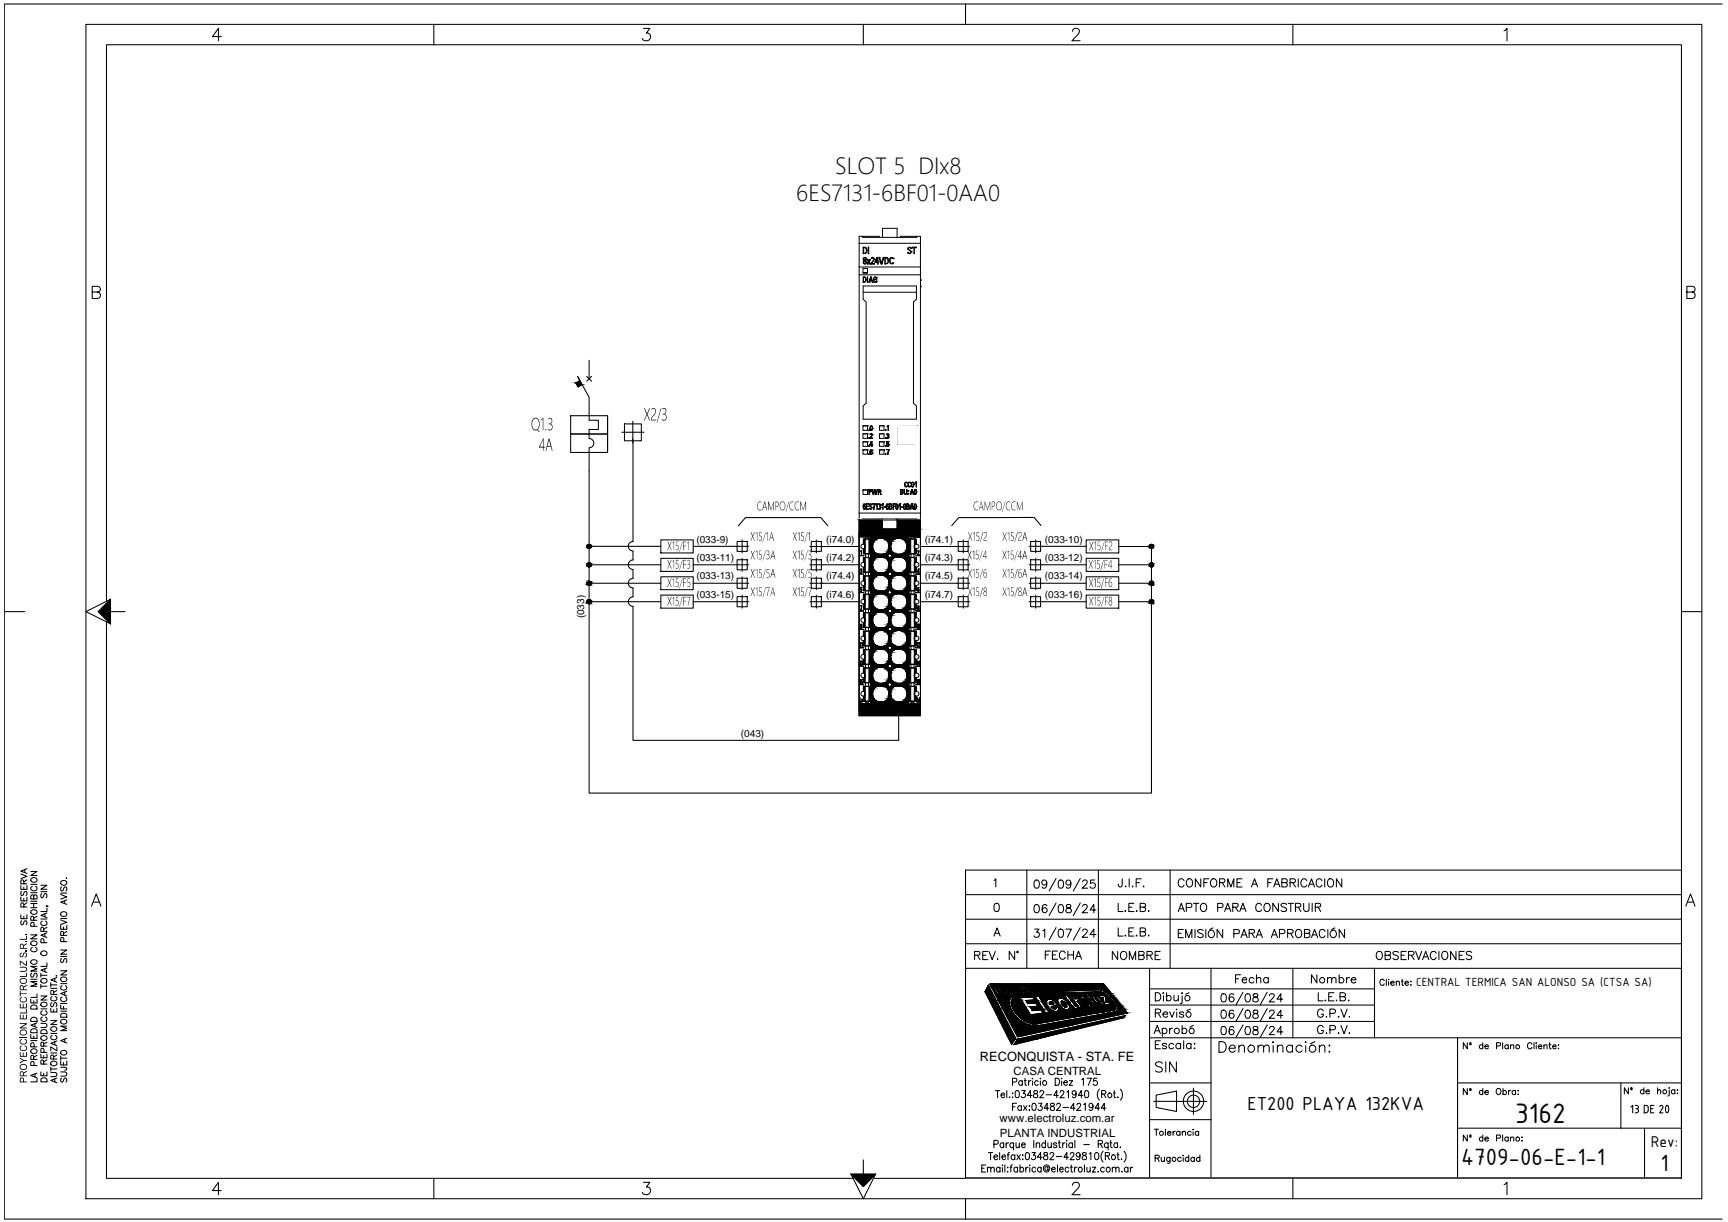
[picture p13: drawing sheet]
<svg xmlns="http://www.w3.org/2000/svg" width="420mm" height="297mm" viewBox="0 0 420 297" stroke-linecap="round" stroke-linejoin="round" font-family="sans-serif">
<defs><g id="words">
<text font-size="7.4" x="368.4" y="272.9">3162</text>
<g font-size="6.2">
<text x="355.3" y="283.2">4709-06-E-1-1</text>
<text x="403.7" y="284.6">1</text>
</g>
<g font-size="5.7">
<text x="203.1" y="42.2">SLOT 5 DIx8</text>
<text x="193.6" y="48.9">6ES7131-6BF01-0AA0</text>
</g>
<text font-size="4.9" x="303.3" y="269.9">ET200 PLAYA 132KVA</text>
<text font-size="4.1" x="401.4" y="278.8">Rev:</text>
<g font-size="3.1">
<text x="344.3" y="239.7">CENTRAL TERMICA SAN ALONSO SA (CTSA SA)</text>
<text x="238.3" y="258">RECONQUISTA - STA. FE</text>
</g>
<g font-size="2.8">
<text x="246.5" y="261.2">CASA CENTRAL</text>
<text x="243.1" y="272.7">www.electroluz.com.ar</text>
<text x="243.1" y="276.5">PLANTA INDUSTRIAL</text>
</g>
<g font-size="2.4">
<text x="169.3" y="131.9">(033-9)</text>
<text x="200.9" y="132">(i74.0)</text>
<text x="224.9" y="131.9">(i74.1)</text>
<text x="254.1" y="131.9">(033-10)</text>
<text x="169.3" y="136.4">(033-11)</text>
<text x="200.9" y="136.4">(i74.2)</text>
<text x="224.9" y="136.4">(i74.3)</text>
<text x="254.1" y="136.4">(033-12)</text>
<text x="169.3" y="140.8">(033-13)</text>
<text x="200.9" y="140.8">(i74.4)</text>
<text x="224.9" y="140.8">(i74.5)</text>
<text x="254.1" y="140.8">(033-14)</text>
<text x="169.3" y="145.3">(033-15)</text>
<text x="200.9" y="145.3">(i74.6)</text>
<text x="224.9" y="145.3">(i74.7)</text>
<text x="254.1" y="145.3">(033-16)</text>
<text x="142.1" y="150.3" transform="rotate(-90 142.1 150.3)">(033)</text>
<text x="180.2" y="179">(043)</text>
</g>
</g></defs>
<path d="M208.9 126.4h14.9M213.8 126.2h4.3M234.8 211.5v74.8" fill="none" stroke="#fff" stroke-width=".24"/>
<g fill="#fff" stroke="#fff" stroke-width=".24">
<path d="M214.6 126.2l3.5 2.2h-3.5z"/>
<path d="M208.9 126.4l4.9-.2v.2z"/>
<path d="M214.6 126.2h3.5v2.2z"/>
<path d="M218.9 126.2l4.9 .2h-4.9z"/>
<path d="M214.6 57.7l9.2 68.7-4.9-.2z"/>
<path d="M208.9 126.4v47.5h14.9zM208.9 126.4h14.9v47.5z"/>
<path d="M213.8 57.7h.8l3.5 68.5zM214.6 57.7l3.5 68.5h.8z"/>
<path d="M213.8 57.7l4.3 68.5h-4.3zM213.8 57.7l-4.9 68.7 4.9-.2z"/>
<path d="M218.1 57.7l5.7 68.7-4.9-68.7zM214.6 57.7h3.5l5.7 68.7z"/>
<path d="M208.9 57.4v69l4.9-68.7zM208.9 57.4h4.9v.3z"/>
<path d="M218.9 57.4h4.9l-4.9 .3zM218.9 57.7l4.9 68.7v-69z"/>
<path d="M214.6 55.5v2.2h3.5zM214.6 55.5h3.5v2.2z"/>
<path d="M218.3 103.5l4.5 4.5v-4.5zM218.3 103.5l4.5 4.5h-4.5z"/>
<path d="M208.9 126.4v47.5h14.9zM208.9 126.4h14.9v47.5z"/>
<path d="M234.8 211.5h174.1v74.8zM234.8 211.5v74.8h174.1z"/>
</g>
<g fill="none" stroke="#000" stroke-width=".24">
<path d="M208.9 59.1h14.9M209.8 57.4v.3h13.1v-.3M213.8 57.7v-.3h-4.9v69h4.9v-.2M214.6 57.7v-2.2h3.5v2.2M218.9 57.7v-.3h4.9v69h-4.9v-.2M208.9 64.9h14.9M208.9 66.8h14.9M209.8 66.3h1.1h-1.1v-1.1h1.1v1.1M209.9 69.5h12.9v3.2l-.7 .7v24.6l.7 .7v3.2h-12.9v-3.2l.7-.7v-24.6l-.7-.7zM209.9 62.9h.1M209.9 63.7h.1M209.9 61.6h.1"/>
<path d="M209.9 68.6h.1M209.9 62.9l.2 .4M209.9 60.1a.79 .79 0 0 1 .9 .8 .79 .79 0 0 1-.9 .7zM209.9 67.3a.65 .65 0 0 1 .7 .6 .65 .65 0 0 1-.7 .7zM209.9 71h12.9M209.9 68.6h.2M210 67.4l.4 .1v.9l-.2 .1h-.2zM210 67.4h.2M210 60.2h.5M210 60.2a.7 .7 0 0 1 .7 .7 .7 .7 0 0 1-.7 .7zM210 62.9h.1M210 63.5l.3-.1 .3 .3"/>
<path d="M210 62.7h.5v.4l-.4 .1zM210 63.5l.3-.1 .2 .1 .1 .5h-.5zM210 62.6h.6l.1 .3-.2 .4 .2 .5-.4 .4-.4-.4 .2-.5-.2-.2zM210.5 67.9h.1M210.6 67.9h.1M210.6 60.5l.1 .4M210.7 62.9h.1M210.7 63.7h.1M210.7 63.7l-.1 .3-.2 .2-.5-.2M210.8 60.8h.1M210.8 64.1h.1M210.8 64.1l.4-.4 .3 .5"/>
<path d="M210.9 68.6h.1M210.9 63.1h.1M210.9 68.6v-1.3l.1 1.3M210.9 63.1l.3 .5M210.9 64.2h.1M211.1 60.1h.1v1.6h-.1zM211.1 61.6h.1M211.2 63.6l-.4 .5 .4-.4 .3 .5M211.2 63.6l-.3-.5 .3 .4 .4-.4-.3 .5 .4 .5-.2 .1 .2-.1M211.2 63.7h.1M211.3 68.6h.1M211.4 68.6h.1"/>
<path d="M211.5 68.2h.1M211.5 68.2l-.2 .4M211.5 68.2l-.2 .4 .5-1.3 .3 1.3M211.5 68.2h.5M211.5 64.2h.1M211.6 63.1h.1M211.6 63.1l-.3 .5M211.7 67.4h.1M211.7 67.4l-.2 .8 .2-.8 .3 .8zM211.8 64.1h.8M211.9 62.7l.4-.1 .3 .5-.7 .9M211.9 62.7h.1"/>
<path d="M211.9 64l.7 .1v.1l-.8-.1M211.9 62.8h.1M211.9 62.8l.3-.1 .3 .2-.7 1.2M212 68.2h.1M212 68.2l.1 .4-.1-.4M212.1 63.8l-.2 .2M212.1 68.6h.1M212.2 68.6h.1M212.4 67.9h.1M212.4 62.7h-.2l-.3 .1M212.6 62.9h.1M212.8 63.7l.5 .1"/>
<path d="M212.8 63.7l.4-1.1h.3v1l.2 .1M212.8 63.7h.5v.4M212.8 67.9h.3M212.8 67.9h.4v.6M213 67.6h.1M213 67.6l-.1-.2a.6 .6 0 0 0-.4 .5 .6 .6 0 0 0 .3 .6h.3v-.6M213.1 67.5h.1M213.1 67.5l-.1-.2h-.4a.67 .67 0 0 0-.2 .8 .67 .67 0 0 0 .8 .4l-.5 .1M213.1 67.5l-.1 .1M213.2 68.5h.1M213.3 62.7h.1M213.3 62.7l-.4 .9 .4-.9"/>
<path d="M213.3 64.1h.2M213.3 62.7v.9h-.4M213.7 63.7l-.2 .1M213.7 63.7h-.2v.4M213.8 62.6h.1M213.8 62.6l.4 1.5M214.2 64.1l.2 .1zM214.4 64.1l.5-1.5-.5 1.6M214.9 62.6h.1M214.9 62.6l-.6 1.4-.5-1.4 .4 1.6M215.2 64.1h.1M215.2 62.6a.79 .79 0 0 1 .9 .8 .79 .79 0 0 1-.9 .7z"/>
<path d="M215.3 62.7h.5M215.3 62.7a.7 .7 0 0 1 .6 .7 .7 .7 0 0 1-.6 .7zM215.9 63v.4M216.1 63.3h.1M216.5 62.8l.4-.1 .2 .2-.2-.2a.79 .79 0 0 0 0 1.4l.3-.2M217.1 62.9h.1M217.2 63.9v.1M217.2 62.8h.1M217.2 62.8l-.3-.2h-.3l-.3 .7 .2 .8 .4 .1 .3-.3M217.2 62.8l-.1 .1M220.7 60.5h.1M220.7 61.4h.1"/>
<path d="M220.7 61.4l.1 .1M221.4 60.3v.1M221.4 60.4h.1M221.4 60.4l-.3-.2-.3 .2 .1 .2 .5 .3a.43 .43 0 0 1 0 .7 .43 .43 0 0 1-.7-.2M221.6 60.4h.1M221.6 60.4a.4 .4 0 0 0-.7-.3 .4 .4 0 0 0 .1 .7l.5 .3a.41 .41 0 0 1-.3 .4 .41 .41 0 0 1-.5-.2v.1M221.6 60.4h-.2M221.6 61.2h.1M221.8 60.2h.4M221.8 60.2v-.1h1v.1M222.2 61.6h.1M222.2 60.2v1.4"/>
<path d="M222.3 60.2h.5M222.3 60.2v1.4M223.8 68.1h.1M223.8 69.7h.1M209.8 105.5h1.1v1.1h-1.1zM209.8 103.5h.1M209.8 103.5h1.1v1.1h-1.1zM209.8 119.1h1.1v1.1h-1.1zM209.8 109.3h.1M209.8 109.3h1.1v1.1h-1.1zM209.8 107.4h1.1v1.1h-1.1zM209.8 105.5h1.1"/>
<path d="M209.8 103.5h1.1M209.8 109.3h1.1M209.8 107.4h1.1M209.8 119.1h1.1M210.9 103.5h.1M210.9 119.1h.1M210.9 109.3h.1M210.9 107.4h.1M210.9 105.5h.1M211.3 119h.1M211.4 108.4h.1M211.3 108.4h.1"/>
<path d="M211.3 106.4h.1M211.3 110.3h.1M211.4 104.5h.1M211.3 119v1.2l.1-.6 .5-.1-.1-.4-.5-.1h.4l.2 .3M211.3 104.5v.1l.1-.1M211.3 106.4v.2l.1-.2M211.3 108.4v.1l.1-.1M211.3 110.3v.2l.1-.2M211.4 106.4h.1M211.4 119.5v-.4h.3v.4h-.3h.1M211.5 109.9h.1M211.5 108.1h.1"/>
<path d="M211.5 106.4h.1M211.5 104.1h.1M211.5 108.1l.3-.7-.3 .7M211.5 108.1v.1h.4v.3l.3-.4M211.5 106.4v.2l.7-.1M211.6 105.5h.1M211.6 105.5h.3l.1 .2-.5 .7M211.6 105.5l.3-.1 .2 .4-.5 .7M211.6 105.5l.3-.1 .2 .3M211.6 108.1h.1M211.6 106.5h.6M211.6 104.1l.1 .3 .2 .2"/>
<path d="M211.6 103.5h.3a.7 .7 0 0 1-.2 1.1 .89 .89 0 0 1-.1-1.1zM211.6 106.5h.1M211.7 103.7l.1-.2 .2 .2 .1 .6-.2 .3-.2-.2zM211.7 110.1v.2l.2 .1M211.7 109.8l-.1 .1M211.7 109.9l.4 .1-.1 .4-.3-.2zM211.8 107.4h.2zM211.9 119.3h.1M211.9 107.4v.7h-.3zM211.9 106l-.4 .4M212 119h.1M212 119l.3 1.2 .4-1.1 .3 1.1 .3-1.2"/>
<path d="M212 108.1h.2M212 107.4v.7M212 104.4l-.1 .2M212.1 119h.1M212.1 104.1v.3M212.1 109.4h.1M212.1 105.7h.1M212.1 109.4h-.4l-.1 .5M212.1 109.4l-.4-.1a.73 .73 0 0 0 .1 1.2 .38 .38 0 0 0 .4-.4 .38 .38 0 0 0-.4-.4l-.2 .2M212.2 110.1h.1M212.2 104.1h.1M212.6 119h.2"/>
<path d="M212.6 119l-.2 1.1M212.8 119l.2 1.1 .3-1.1M212.8 119l.2 1.1M213.3 119h.1M213.3 119l-.3 1.1M213.6 119h.1M213.6 119l.5 .1M213.6 119v1.2v-.6l.5 .2 .1 .4M213.6 119l.5 .1 .1 1.1M213.6 119.1l.4 .1v.3h-.4zM213.9 105.5h1.1v1.1h-1.1zM213.9 109.3h.1"/>
<path d="M213.9 109.3h1.1v1.1h-1.1zM213.9 107.4h1.1v1.1h-1.1zM213.9 105.5h1.1M213.9 103.5h1.1M213.9 103.5v1.1h1.1v-1.1M213.9 109.3h1.1M213.9 107.4h1.1M214.1 119.3l-.5 .2M214.2 119.3h.1M215 109.3h.1M215 107.4h.1M215.4 106.4h.1"/>
<path d="M215.3 104.5h.1M215.3 108.4h.1M215.3 110.3v.2l.1-.2M215.3 104.5v.1l.1-.1M215.3 106.4v.2l.1-.2M215.3 108.4v.1l.1-.1M215.6 107.4h.1M215.6 107.4h.5M215.6 108.4h.1M215.6 109.3h.6M215.6 106.5h.1M215.6 105.5h.1"/>
<path d="M215.6 105.5h.5l-.1 .5 .2 .2-.1 .3h-.5M215.6 105.5l.5 .1v.2l-.3 .1M215.6 107.4v.6l.2-.1 .3 .1-.1 .4h-.3M215.6 109.3l.5 .1M215.7 108.4h.1M215.7 106.4h.1M215.7 107.9l.3-.2 .1 .5M215.7 107.9l.1-.2a.41 .41 0 0 1 .3 .5 .41 .41 0 0 1-.3 .3l-.2-.1M215.7 106.4l-.1 .1M215.7 103.7h.1M215.8 110.4h.1M215.8 110.4l.3-1-.3 1"/>
<path d="M215.8 105.9h.1M215.8 105.9l.3 .5h-.4M215.9 103.5h.1M215.9 103.5l-.2 .2M216 105.9h-.2M216 106l.1 .1M216 103.5v1.1l-.1-1-.2 .1M216.1 108.2l-.1 .2h-.3M216.1 106.3l-.2 .2-.2-.1M216.1 108.2h.1M216.1 107.4h-.4v.5M216.1 105.7h.1"/>
<path d="M216.2 109.3l-.4 1.1M216.2 106.2v.1M218.3 103.5h4.5M218.3 103.5v4.5h4.5v-4.5M218.9 119h.1M218.9 119h.5l.2 .3M218.9 119l.6 .1 .1 .7-.4 .4h-.3zM219 119.1h.3l.2 .3-.5 .1zM219 119.6h.4v.4l-.4 .1zM219.4 119h.1M219.5 119.8l-.1 .3h-.4M219.5 119.3l-.2 .2h-.3"/>
<path d="M219.6 119.8h.1M219.6 119.3h.1M219.9 119v.9l.3 .3 .3-.4v-.8M219.9 119h.1M219.9 119l.2 1.1 .3-.3v-.8M219.9 117.9h.1M220 117.7h.1M220.4 119h.1M220.4 119.8l-.2 .3-.3-.2M220.5 118.2h.1M220.6 117.4h.1M220.6 118.2h.1"/>
<path d="M220.6 117.4l-.2-.1a.58 .58 0 0 0-.4 .5 .58 .58 0 0 0 .4 .5l.1-.1M220.6 117.3l-.2-.1a.66 .66 0 0 0-.5 .5 .66 .66 0 0 0 .2 .7l.5-.2M220.8 119.3h.1M220.8 119.3v.2v-.2M220.8 117.9h.1M220.9 117.7h.1M221.4 118.2h.1M221.5 117.4h.1M221.5 118.2h.1M221.5 117.4l-.3-.1a.58 .58 0 0 0-.3 .5 .58 .58 0 0 0 .3 .5l.2-.1M221.5 117.4l-.2-.2a.66 .66 0 0 0-.6 .5 .66 .66 0 0 0 .3 .7l.5-.2M221.5 117.3v.1"/>
<path d="M221.6 117.8h.1M221.7 119h.1h-.1M221.7 119l-.4 1.1 .4-1.1M221.7 117.8v.1M221.7 119h.1M221.7 119.1l.2 .7h-.4zM221.7 117.3l.4-.1 .1 .2v.5l-.3 .5-.3-.4zM221.7 117.3l.4 .1-.2 .9-.2-.1zM221.8 119l.4 1.1-.2-.3h-.5l-.2 .3M221.8 119l.4 1.1M221.9 118.3h.1M222.1 118.2l-.2 .1"/>
<path d="M222.2 117.8h.1M222.2 119.5v.1M222.3 119.6l.1 .3M222.4 119.2l.1-.2 .2 .4-.2 .7-.1-.2zM222.5 117.4h.1M222.5 119a.77 .77 0 0 0 0 1.2 .77 .77 0 0 0 0-1.2l.3 .2v.4M222.7 117.2h.1M222.7 117.2l-.2 .2M222.7 119.5v.4l-.2 .2M222.8 103.5h.1M222.8 119.6h.1M222.8 117.2v1.2l-.1-1.1-.2 .1"/>
<path d="M208.9 124.7h14.9M209 139.5l1 .1zM209 135l1 .1zM209.1 135l.9 .1zM209.1 139.5h.9M209.1 139.5h.1M209.3 138.4h.2l-.2 .5M209.3 138.4l.2-.2 .1 .4-.1 .2M209.3 138.4l.1-.1h.2l-.1 .5M209.3 138.4l.2 .1-.2 .2M209.4 133.9l.1 1v-1.1l-.2 .2 .2-.1v.9v-1.1l-.1 .3M209.5 138.8l.1 .1-.2 .4-.2-.1 .3-.1-.1-.3"/>
<path d="M209.5 138.8l.1 .4-.2 .2-.2-.2 .2 .1 .1-.4h-.2M209.8 126.4v-.2h13.1v.2M209.9 122.9v.2M210 123.4l.3 .3M210.1 123.1h.2l.1 .1-.1 .5-.3-.1zM210.2 137.8l-.2 .1v1.1h.4M210.2 135.6v3.4M210.2 136.7v.1M210.2 132.3v-1.2v3.5v-1.3l.2-.2M210.2 137.8v1.2zM210.2 132.3l.3 .5-.1 .3M210.2 132.3l.2 .2"/>
<path d="M210.2 137.8h.1M210.2 133.3l-.2 .1v1.2h.4M210.4 131.1h-.4v1.1l.2 .1M210.4 135.6h.9M210.4 137v.6M210.4 139h.9M210.4 131.1h.9M210.4 132.5v.6M210.4 134.6h.9M210.4 135.6h-.4v1.1l.4 .3M210.4 131.1v1.4M210.4 133.1v1.5"/>
<path d="M210.4 135.6v1.4M210.4 137.6v1.4M210.4 137.6l-.2 .2M210.4 122.6h.1M210.4 122.6h-.4v.5l.3-.1 .2 .4M210.4 122.6l-.4-.1-.1 .1v.7l.2 .6a.45 .45 0 0 0 .4-.5 .45 .45 0 0 0-.4-.4l-.1 .1M210.5 123.4h.1M210.5 134.7h.7M210.5 135.5h.7M210.5 139.1h.7M210.5 140h.7M210.5 131h.7"/>
<path d="M210.6 122.4h.1M210.6 122.4h.6zM210.6 122.4v1.4l.6-.1M210.7 129.8h.1M210.7 123.7h.5M210.7 123.1h.4M211.1 123.1h-.4v.6M211.2 122.4v.2h-.5v.5M211.3 135.6h.4v3.4h-.4M211.3 131.1h.4v3.5h-.4M211.3 131.1v3.5M211.3 135.6v3.4"/>
<path d="M211.4 123.6h.1M211.4 122.8h.1M211.4 131.1l.1 3.5zM211.4 131.1v3.5M211.5 135.6v3.4M211.5 123.6h.1M212 123.4h.1M212 122.7l-.3-.1-.2 .2 .5 .5-.1 .5h-.3l-.2-.2M212 122.7l-.2-.2h-.3l-.1 .5 .5 .4-.1 .3-.3-.1M212 122.7l-.3-.3-.3 .4M212.2 122.4h.6M212.2 122.4v.2h.5"/>
<path d="M212.4 123.8h.1M212.4 120.1h.1M212.4 123.8l.3-1.2-.3 1.2M212.7 135.8a2.02 2.02 0 0 1 2.4-.3 2.02 2.02 0 0 1 1 2.2 1.69 1.69 0 0 1-2.3 1.5 2 2 0 0 1-1.6-1.3 2 2 0 0 1 .5-2.1zM212.7 131.4a2.02 2.02 0 0 1 2.4-.4 2.02 2.02 0 0 1 1 2.2 1.69 1.69 0 0 1-2.3 1.5 2 2 0 0 1-1.6-1.3 2 2 0 0 1 .5-2zM212.7 122.6h.1M212.8 122.4l-.4 1.4M213 120.1h.1M213 122.7h.1M213 122.7l.2-.2-.2 .2M213.2 122.5h.1M213.3 122.5v1.3l-.1-1.2-.2 .2v-.1"/>
<path d="M213.6 123.7h.1M213.6 122.6h.1M213.6 122.6l.4-.1 .2 .4-.2 .2 .1 .6-.2 .2-.3-.2M213.6 122.6h.4v.3l-.1 .2M213.7 123.6h.1M213.7 123.6v.1M213.9 123.1h.1M213.9 123.1l.2 .5-.2 .1-.2-.1M214 122.9l-.1 .2M214.1 122.8v.1M214.1 123.4v.1M214.1 122.7l.1 .1"/>
<path d="M214.2 123.4h.1M214.2 122.8h.1M214.2 123.3v.1M214.2 120.2h.1M214.4 122.7h.1M214.6 126.2v2.4h3.5v-2.2M214.6 122.5h.1M214.6 122.5l-.2 .2M214.7 122.5v1.3v-1.2l-.3 .2v-.1M215 123.3h.3zM215 123.3h.3M215.5 122.9v.2"/>
<path d="M215.5 123.4l.3 .3M215.6 123.1h.2l.2 .1-.1 .5-.3-.1zM216 122.6h.1M216 122.6h-.4l-.1 .5 .4-.1 .2 .4M216 122.6l-.4-.1-.1 .1v.7l.2 .6a.45 .45 0 0 0 .4-.5 .45 .45 0 0 0-.4-.4l-.2 .1M216.1 123.4h.1M216.2 122.5l.6 .1-.1 .5M216.3 122.6l.4 .1-.1 .4h-.3zM216.3 123.1l.5 .2v.3l-.5 .1zM216.7 122.5l-.5-.1v1.4l.6-.1 .1-.3-.2-.3M216.7 123.1l.2 .1M216.8 122.8l-.2 .3h-.3"/>
<path d="M216.8 123.4l-.2 .3h-.3M216.9 122.8h.1M216.9 123.4h.1M217 135.8a2.04 2.04 0 0 1 3.1 .2 2.04 2.04 0 0 1-.5 3 2.04 2.04 0 0 1-3-.9v-.3a2.12 2.12 0 0 1 .4-2zM217 131.4a2.04 2.04 0 0 1 3.1 .1 2.04 2.04 0 0 1-.5 3 2.04 2.04 0 0 1-3-.9v-.3a2.24 2.24 0 0 1 .4-1.9zM217.2 122.4h.5zM217.2 122.4h.1M217.2 122.4v1.4v-.7h.5M217.2 123.1h.5M217.7 122.4v.2h-.5v.5M217.8 123.2h.1M217.8 123.1v.1"/>
<path d="M218 122.5l.3 .1 .1 .6-.1 .5-.3 .1a1.02 1.02 0 0 1 0-1.3zM218.1 126.2v2.2h-3.5M218.3 123.4l-.1 .3h-.3v-1.1h.3v1.1M218.3 122.9l.1 .2M218.4 123.1h.1M218.6 122.7h.1M218.8 122.5h.1M218.8 122.5l-.2 .2M218.9 122.5v1.4l-.1-1.3-.2 .1M219.2 123.3h.4zM219.2 123.3h.4M219.6 123.3h.1"/>
<path d="M219.7 123.2h.1M219.7 123.1v.1M219.8 122.6h.3l.1 .4-.1 .7h-.2l-.2-.4zM219.9 122.5h.1a1.02 1.02 0 0 1 .1 1.3h-.2l-.2-.3zM220.2 123.4l-.1 .3M220.2 123.1h.1M220.2 120.1h.1M220.2 122.9v.2M220.5 122.5l.5 .1v.5M220.5 122.6h.3l.2 .4-.5 .1zM220.5 123.1l.5 .2-.1 .4h-.4zM220.8 120h.1"/>
<path d="M220.8 120v.2v-.2M220.9 122.5l-.4-.1v1.4l.6-.1-.1-.6M221 122.8l-.2 .3h-.3M221 123.1l.1 .1M221 123.4l-.1 .3h-.4M221.1 122.8h.1M221.1 123.4h.1M221.2 135.6v3.4l.1-3.4M221.3 131.1l-.1 3.5M221.3 123.8h.1M221.3 123.8l.3-1.4-.3 1.4 .2-.3h.4l.2 .3-.3-1.4 .3 1.4M221.3 120.1h.1"/>
<path d="M221.4 135.6h.9M221.4 139h.9M221.4 131.1h.9M221.4 134.6h.9M221.4 135.6h-.4v3.4h.4M221.4 131.1h-.4v3.5h.4M221.4 131.1v3.5M221.4 135.6v3.4M221.5 134.7h.7M221.5 135.5h.7M221.5 139.1h.7M221.5 140h.7"/>
<path d="M221.5 131h.7M221.6 122.4h.2zM221.7 122.6l.2 .8h-.4zM221.8 122.4h.1M222 129.8h.1M222.1 123.8h.1M222.2 120.1h.1M222.2 123.2h.1M222.2 123.1v.1M222.3 137l-.1 .3 .3 .5M222.3 132.5l-.1 .3 .3 .5M222.3 131.1h.4v1.1l-.2 .1"/>
<path d="M222.3 135.6h.4v1.1l-.2 .1M222.3 131.1v1.4M222.3 133.1v1.5M222.3 135.6v1.4M222.3 137.6v1.4M222.4 122.5l.3 .1 .1 .6-.1 .5-.3 .1a1.02 1.02 0 0 1 0-1.3zM222.4 120l.1 .1M222.4 132.3v1M222.4 136.8v1M222.5 137.8v1.2v-1.2M222.5 136.8v-1.2v1.2M222.5 132.3a.59 .59 0 0 0 0 1"/>
<path d="M222.5 133.3v1.3M222.5 135.6v1.2M222.5 137.8v1.2M222.5 132.3l-.2 .2M222.5 136.8l-.2 .2M222.5 137.8h.1M222.5 133.3v.1M222.5 132.3v-1.2v1.2M222.5 133.4h.2v1.2h-.4M222.5 137.8l.2 .1v1.1h-.4M222.5 133.4v1.2M222.5 136.7v.1"/>
<path d="M222.5 132.3h.1M222.7 135l1 .1zM222.7 139.5l1 .1zM222.7 139.5h1zM222.7 123.4v.3h-.3v-1.1h.3v1.1M222.8 132.2v-1.2h-.6v-.5h-.7v.5h-.5v3.7h.5v.8h-.5v3.6h.5v.9h-.5v3.6h.5v.8h-.5v3.7h.5v.8h-.5v3.7h.5v.8h-.5v3.7h.5v.8h-.5v3.6h.5v.8h-.5v3.7h.5v.8h-.5v3.7h.5v.3h.7v-.3h.6v-1.3M222.8 133.4v1.3h-.6v.8h.6v1.2M222.8 137.9v1.2h-.6v.9h.6v1.2M222.8 122.9v.2M222.8 132.2a.57 .57 0 0 1 .6 .6 .57 .57 0 0 1-.6 .6M222.8 136.7a.57 .57 0 0 1 .6 .6 .57 .57 0 0 1-.6 .5M222.8 123.1h.1"/>
<path d="M223.1 138.9l.3 .1 .1 .3v-1.1h-.2l-.2 .7 .2 .2v.3l.1-.4M223.1 133.9l.2-.2 .2 .2-.3 .8M223.1 133.9h.3l-.3 .9h.4l-.3-.1M223.1 139l.2-.7v.7M223.2 134.7h.1M223.2 138.9h.1M223.2 133.9h.2v.3l-.3 .7h.4l-.3-.1M223.3 138.3h.1M223.4 138.3h.1M223.4 138.9l-.3 .1M223.4 138.3l-.2 .6M223.4 138.3v.7"/>
<path d="M223.8 129.8v42.1h-2.3v1h1.3v1M223.8 129.8h-14.9v44.1h1h-1v-2M223.8 129.8v42.1M209 148.5h1zM209 144l1 .1zM209 153h1zM209.1 148.4l.9 .1zM209.1 157.4l.9 .1zM209.1 144h.9zM209.1 152.9l.9 .1zM209.1 156.4h.1M209.2 142.7h.4l-.3 .1v.4h.3l-.1 .6-.3-.1h.3v-.3v-.2l-.3 .1z"/>
<path d="M209.2 142.7h.4l-.3 .1v.4h.2v.6l-.3-.1h.3v-.2l-.1-.3-.2 .1zM209.2 147.2h.4l-.2 1.1 .1-1zM209.2 156.2l.1 1.1zM209.2 156.1l.1 1.1-.1-.9h-.1zM209.2 147.2h.4l-.2 1.1 .1-1.1zM209.3 151.8h.2l-.1 .5zM209.3 151.7l.3 .1-.1 1-.3-.1h.2l.1-.4-.3 .1zM209.3 151.7l.3 .1-.1 .9-.3-.1 .3 .1 .1-.5-.3 .1zM209.4 151.8l.1 .2-.1 .3-.2-.2zM209.6 156.3l.1 1v-1.1l-.2 .2 .2-.1v.9v-1.1l-.1 .3M209.9 155.8v1.3h.6v.8h-.6v1.2M209.9 142.4v1.2h.6v.8h-.6v1.3a.57 .57 0 0 0-.6 .5 .57 .57 0 0 0 .6 .6v1.3h.6v.8h-.6v1.3a.57 .57 0 0 0-.6 .5 .57 .57 0 0 0 .6 .6v1.3h.6v.8h-.6v1.2"/>
<path d="M209.9 159.1a.57 .57 0 0 0-.6 .6 .57 .57 0 0 0 .6 .5M209.9 154.6a.57 .57 0 0 0-.6 .6 .57 .57 0 0 0 .6 .5M209.9 142.3a.55 .55 0 0 1-.6-.5 .55 .55 0 0 1 .6-.6v-1.2h.6v-.9h-.6v-1.3a.55 .55 0 0 1-.6-.5 .55 .55 0 0 1 .6-.6v-1.2h.6v-.8h-.6v-1.3a.57 .57 0 0 1-.6-.6 .57 .57 0 0 1 .6-.6v-1.2h.6v-.5h.7v.5h.5v3.7h-.5v.8h.5v3.6h-.5v.9h.5v3.6h-.5v.8h.5v3.7h-.5v.8h.5v3.7h-.5v.8h.5v3.7h-.5v.8h.5v3.6h-.5v.8h.5v3.7h-.5v.8h.5v3.7h-.5v.3h-.7v-.3h-.6v-1.3a.57 .57 0 0 1-.6-.6 .57 .57 0 0 1 .6-.5v-1.3h.6v-.8h-.6v-1.3a.57 .57 0 0 1-.6-.6 .57 .57 0 0 1 .6-.5v-1.3h.6v-.8h-.6v-1.2M210.2 142.3l-.2 .1v1.1h.4M210.2 151.3h-.2v1.2h.4M210.2 146.8l-.2 .1v1.1h.4M210.2 155.7l-.2 .1v1.1h.4M210.2 144.5v3.5v-1.2M210.2 145.7h.1M210.2 154.6v.1M210.2 141.2h.1M210.2 159.1h.1"/>
<path d="M210.2 159.2v-1.3v3.5v-1.2M210.2 141.3v-1.3v3.5v-1.2M210.2 159.2l.3 .5-.1 .3M210.2 154.7v-1.2v3.4v-1.2M210.2 141.3l.3 .5-.1 .3M210.2 141.3l.2 .2M210.2 154.7l.2 .2M210.2 159.2l.2 .2M210.2 146.8h.1M210.2 142.3h.1M210.2 151.2v.1M210.2 155.7h.1"/>
<path d="M210.4 150.4l-.2-.2v-1.2v3.5v-1.3M210.4 149h-.4v1.2h.2M210.4 144.5h.9M210.4 146v.6M210.4 148h.9M210.4 144.5h-.4v1.2l.4 .3M210.4 140h.9M210.4 141.5v.6M210.4 143.5h.9M210.4 152.5h.9M210.4 150.4v.6M210.4 149h.9"/>
<path d="M210.4 156.9h.9M210.4 153.5h.9M210.4 154.9v.6M210.4 157.9h.9M210.4 157.9h-.4v1.2l.2 .1M210.4 140h-.4v1.2l.2 .1M210.4 153.5h-.4v1.1l.2 .1M210.4 159.4v.6M210.4 140v1.5M210.4 142.1v1.4M210.4 144.5v1.5M210.4 146.6v1.4"/>
<path d="M210.4 149v1.4M210.4 151v1.5M210.4 153.5v1.4M210.4 155.5v1.4M210.4 157.9v1.5M210.4 160v1.4M210.4 160l-.2 .2M210.4 142.1l-.2 .2M210.4 151l-.2 .2M210.4 146.6l-.2 .2M210.4 155.5l-.2 .2M210.5 157.9h.7"/>
<path d="M210.5 157.1h.7M210.5 148.1h.7M210.5 148.9h.7M210.5 153.4h.7M210.5 152.6h.7M210.5 143.6h.7M210.5 144.4h.7M211.3 153.5h.4v3.4h-.4M211.3 144.5h.4v3.5h-.4M211.3 140h.4v3.5h-.4M211.3 149h.4v3.5h-.4M211.3 157.9h.4v3.5h-.4"/>
<path d="M211.3 140v3.5M211.3 144.5v3.5M211.3 149v3.5M211.3 153.5v3.4M211.3 157.9v3.5M211.4 156.9v-3.4l.1 3.4M211.4 149v3.5M211.5 157.9l-.1 3.5M211.5 140l-.1 3.5M211.5 144.5l-.1 3.5M211.5 149v3.5M212.7 149.3a2.05 2.05 0 0 1 2.8 0 2.05 2.05 0 0 1 .1 2.8 2.05 2.05 0 0 1-2.9 .1 2.34 2.34 0 0 1 0-2.9z"/>
<path d="M212.7 158.2a2.05 2.05 0 0 1 2.6-.3 2.05 2.05 0 0 1 .8 2.5 2.06 2.06 0 0 1-3.1 1 2.06 2.06 0 0 1-.3-3.2zM212.7 144.8a2.04 2.04 0 0 1 2.8 0 2.04 2.04 0 0 1 .1 2.9 2.04 2.04 0 0 1-2.9 0 2.29 2.29 0 0 1 0-2.9zM212.7 153.8a2.02 2.02 0 0 1 2.4-.4 2.02 2.02 0 0 1 1 2.2 1.69 1.69 0 0 1-2.3 1.5 2 2 0 0 1-1.6-1.3 2 2 0 0 1 .5-2zM212.7 140.3a2.05 2.05 0 0 1 2.6-.3 2.05 2.05 0 0 1 .8 2.5 2.06 2.06 0 0 1-3.1 1 2.06 2.06 0 0 1-.3-3.2zM217 149.3a2.04 2.04 0 0 1 3.1 .1 2.04 2.04 0 0 1-.5 3 2.04 2.04 0 0 1-3-.8v-.4a2.24 2.24 0 0 1 .4-1.9zM217 153.8a2.04 2.04 0 0 1 3.1 .1 2.04 2.04 0 0 1-.5 3 2.04 2.04 0 0 1-3-.9v-.3a2.12 2.12 0 0 1 .4-1.9zM221.2 144.5v3.5M221.2 149l.1 3.5zM221.2 153.5l.1 3.4M221.2 140l.1 3.5M221.2 149l.1 3.5M221.3 157.9l-.1 3.5"/>
<path d="M221.4 153.5h.9M221.4 156.9h.9M221.4 144.5h.9M221.4 148h.9M221.4 140h.9M221.4 143.5h.9M221.4 157.9h.9M221.4 149h.9M221.4 152.5h.9M221.4 153.5h-.4v3.4h.4M221.4 144.5h-.4v3.5h.4M221.4 140h-.4v3.5h.4"/>
<path d="M221.4 149h-.4v3.5h.4M221.4 157.9h-.4v3.5h.4M221.4 140v3.5M221.4 144.5v3.5M221.4 149v3.5M221.4 153.5v3.4M221.4 157.9v3.5M221.5 157.9h.7M221.5 157.1h.7M221.5 148.1h.7M221.5 148.9h.7M221.5 153.4h.7"/>
<path d="M221.5 152.6h.7M221.5 143.6h.7M221.5 144.4h.7M222.3 153.5h.4v1.1l-.2 .1v-1.2v1.2l-.2 .2M222.3 144.5h.4v1.2l-.2 .1v-1.3v1.3M222.3 151l.2 .2v1.3v-1.2M222.3 154.9v.6M222.3 146v.6M222.3 141.5v.6M222.3 159.4v.6M222.3 150.4v.6M222.3 149h.4v1.2h-.2"/>
<path d="M222.3 157.9h.4v1.2l-.2 .1M222.3 156.9h.4v-1.1l-.2-.1v1.2M222.3 140h.4v1.2l-.2 .1M222.3 154.9l-.1 .3 .3 .5M222.3 141.5l-.1 .3 .3 .5M222.3 140v1.5M222.3 142.1v1.4M222.3 144.5v1.5M222.3 146.6v1.4M222.3 149v1.4M222.3 151v1.5M222.3 153.5v1.4"/>
<path d="M222.3 155.5v1.4M222.3 157.9v1.5M222.3 160v1.4M222.3 146.6l.2 .2v1.2M222.3 160l.2 .2v1.2M222.3 155.5l.2 .2M222.3 142.1l.2 .2M222.4 141.3v1M222.4 145.8v.9M222.4 150.2v1M222.4 154.7v1M222.4 159.2v1"/>
<path d="M222.5 141.3v-1.3v1.3M222.5 159.2v-1.3v1.3M222.5 140v1.3M222.5 142.3v1.2M222.5 144.5v1.3M222.5 149v1.2M222.5 155.7v1.2M222.5 157.9v1.3M222.5 141.3l-.2 .2M222.5 159.2l-.2 .2M222.5 145.8l-.2 .2M222.5 150.2l-.2 .2"/>
<path d="M222.5 142.3h.1M222.5 146.8h.1M222.5 155.7h.1M222.5 151.2v.1M222.5 146.8l.2 .1v1.1h-.4M222.5 151.3h.2v1.2h-.4M222.5 142.3l.2 .1v1.1h-.4M222.5 150.2v-1.2v1.2M222.5 146.8v1.2M222.5 141.2h.1M222.5 159.1h.1M222.5 150.2h.1"/>
<path d="M222.5 145.7h.1M222.5 154.6v.1M222.7 153h1zM222.7 144l1 .1zM222.7 148.5h1zM222.7 157.4l1 .1zM222.7 144h1zM222.7 157.4h1zM222.7 152.9l1 .1zM222.7 148.4l1 .1zM222.7 144h.1M222.8 142.4v1.2h-.6v.8h.6v1.3"/>
<path d="M222.8 146.8v1.3h-.6v.8h.6v1.3M222.8 151.3v1.3h-.6v.8h.6v1.2M222.8 155.8v1.3h-.6v.8h.6v1.2M222.8 141.2a.57 .57 0 0 1 .6 .6 .57 .57 0 0 1-.6 .5M222.8 145.7a.57 .57 0 0 1 .6 .5 .57 .57 0 0 1-.6 .6M222.8 150.2a.57 .57 0 0 1 .6 .5 .57 .57 0 0 1-.6 .6M222.8 154.6a.57 .57 0 0 1 .6 .6 .57 .57 0 0 1-.6 .5M222.8 159.1a.57 .57 0 0 1 .6 .6 .57 .57 0 0 1-.6 .5M223 151.6l.1 1.1zM223 156.2l.1 1.1-.1-1-.1 .1zM223 151.7l.1 1.1-.1-1-.1 .1zM223.1 156.1l.1 1.1-.1-.9h-.1z"/>
<path d="M223.1 147.3l.2-.1 .2 .2-.1 .3 .1 .4-.2 .2-.2-.2zM223.2 147.2h.1l.2 .2-.1 .3 .1 .3-.2 .3-.2-.3zM223.2 147.9h.2l-.1 .4zM223.2 143.3h.3l-.2 .4zM223.2 147.8h.2l-.1 .4zM223.2 147.3l.3 .1-.2 .3zM223.2 143.3h.2l-.1 .5zM223.2 142.7l.3 .2h-.3v.4l.2-.1 .1 .3-.2 .3-.2-.8zM223.2 147.3l.2 .1-.1 .3zM223.3 142.7l.2 .1-.2-.1-.1 .5 .3-.1v.4l-.2 .3-.2-.8zM223.3 156.3l.1-.1 .2 .1-.3 .9 .4 .1h-.4l.2-.7v-.3zM223.3 151.8l.2-.2 .2 .2-.2 .9-.2-.1z"/>
<path d="M223.4 156.1l.3 .4-.3 .6 .3 .1h-.4l.3-.9h-.3zM223.4 151.8l.2 .2-.1 .7-.1-.3zM223.4 151.7h.2l.1 .5-.2 .6-.2-.5zM223.4 151.8l.2 .2-.1 .7-.2-.3zM208.9 171.9h2.3v1h-1.3v1h12.9M208.9 171.9h2.3v1h-1.3v1h12.9v-1h-1.3v-1h2.3M209 166.4l1 .1zM209 161.9h1M209 169.6h.1M209.1 166.4h.9zM209.1 169.5v1.1l.2 .1h-.3zM209.1 161.9h.9"/>
<path d="M209.1 170.6h.3M209.2 160.6v1.1zM209.2 165.1v1.1v-1l-.2 .1zM209.2 160.7v1.1v-1h-.2zM209.2 165.1v1.1zM209.4 170.6h.1M209.4 170.2h.4l-.2 .1v.3zM209.4 165.1h.3l-.2 .1v.4h.2v.6l-.3-.1h.3v-.2v-.2h-.3zM209.5 160.8l.1-.1 .1 .2-.1 .8-.1-.1M209.5 160.8l.1-.2 .1 .2-.1 .4 .1 .4-.1 .2-.1-.3M209.5 166h.1M209.5 165.6v-.4l.2-.1h-.2v.6l.1-.1 .1 .2v.3l-.2-.1"/>
<path d="M209.5 160.8l.2-.2 .1 .7-.2 .4-.1-.1M209.5 160.8h.2l-.1 .3 .1 .4-.1 .1-.1-.1M209.5 165.6h.2l.1 .3-.1 .3-.2-.2M209.5 169.9l.2 .4-.1 .4-.2-.4zM210.2 164.7l-.2 .1v1.1h.4M210.2 160.2l-.2 .1v1.1h.4M210.2 163.6h.1M210.2 163.7v-1.3v3.5v-1.2M210.2 164.7v1.2zM210.2 163.7l.3 .5-.1 .3M210.2 163.7l.2 .2M210.2 160.2h.1"/>
<path d="M210.2 169.1l-.2 .1v1.2h.4M210.2 164.7h.1M210.4 168.3l-.2-.2v-1.2v3.5M210.4 166.9h-.4v1.2h.2M210.4 165.9h.9M210.4 163.9v.6M210.4 162.4h.9M210.4 161.4h.9M210.4 170.4h.9M210.4 168.3v.7M210.4 166.9h.9M210.4 162.4h-.4v1.2l.2 .1"/>
<path d="M210.4 162.4v1.5M210.4 164.5v1.4M210.4 166.9v1.4M210.4 169v1.4M210.4 164.5l-.2 .2M210.4 169l-.2 .1M210.5 166h.7M210.5 170.5h.7M210.5 162.3h.7M210.5 161.5h.7M210.5 166.8h.7M211.3 162.4h.4v3.5h-.4"/>
<path d="M211.3 166.9h.4v3.5h-.4M211.3 162.4v3.5M211.3 166.9v3.5M211.4 162.4v3.5l.1-3.5M211.4 166.9l.1 3.5zM211.5 166.9v3.5M212.7 167.2a2.05 2.05 0 0 1 2.8 0 2.05 2.05 0 0 1 .1 2.8 2.05 2.05 0 0 1-2.9 .1 2.34 2.34 0 0 1 0-2.9zM217 167.2a2.04 2.04 0 0 1 3.1 .1 2.04 2.04 0 0 1-.5 3 2.04 2.04 0 0 1-3-.8v-.4a2.24 2.24 0 0 1 .4-1.9zM221.2 170.4v-3.5l.1 3.5M221.2 162.4l.1 3.5zM221.2 162.4v3.5M221.4 170.4h.9"/>
<path d="M221.4 166.9h.9M221.4 161.4h.9M221.4 162.4h.9M221.4 165.9h.9M221.4 162.4h-.4v3.5h.4M221.4 166.9h-.4v3.5h.4M221.4 162.4v3.5M221.4 166.9v3.5M221.5 166h.7M221.5 170.5h.7M221.5 162.3h.7M221.5 161.5h.7"/>
<path d="M221.5 166.8h.7M222.3 168.3l-.1 .4 .3 .4M222.3 166.9h.4v1.2h-.2M222.3 163.9v.6M222.3 162.4h.4v1.2l-.2 .1M222.3 162.4v1.5M222.3 164.5v1.4M222.3 166.9v1.4M222.3 169v1.4M222.3 164.5l.2 .2v1.2M222.4 163.7v.9M222.4 168.1v1"/>
<path d="M222.5 169.1v1.3v-1.2M222.5 163.7v-1.3v1.3M222.5 162.4v1.3M222.5 166.9v1.2M222.5 169.1v1.3M222.5 163.7l-.2 .2M222.5 168.1l-.2 .2M222.5 160.2h.1M222.5 164.7h.1M222.5 169.1v.1M222.5 168.1v-1.2v1.2M222.5 169.2h.2v1.2h-.4"/>
<path d="M222.5 160.2l.2 .1v1.1h-.4M222.5 164.7l.2 .1v1.1h-.4M222.5 160.2v1.2M222.5 164.7v1.2M222.5 163.6h.1M222.5 168.1h.1M222.7 161.9l1 .1zM222.7 166.4l1 .1zM222.7 166.4h1zM222.7 161.9h1zM222.8 160.3v1.2h-.6v.8h.6v1.3M222.8 164.7v1.3h-.6v.8h.6v1.3"/>
<path d="M222.8 163.6a.57 .57 0 0 1 .6 .5 .57 .57 0 0 1-.6 .6M222.8 168.1a.57 .57 0 0 1 .6 .5 .57 .57 0 0 1-.6 .6M223 170.6l.1-.8 .3 .8M223 169.9l.3 .8 .3-.9v.8v-1.1l-.3 1-.3-1v1.2v-1.1l.3 1 .3-1v1.1l-.1-.8M223 165.1l.1 1.1-.1-1-.1 .1zM223 160.7l.1 1.1-.1-1h-.1zM223 160.6l.1 1.1zM223.1 166.2l-.1-1.1 .1 1.1M223.4 161.3h.1M223.4 165.1l.2 .2h-.2v.4l.2-.1v.6l-.3-.1zM223.4 165.1l.3 .1-.2-.1-.1 .5h.2v.6l-.2-.2zM223.5 160.6h.1l.1 .7-.1 .4-.1-.3h-.2z"/>
<path d="M223.5 160.7h.1l.1 .7-.1 .4-.1-.3h-.2zM223.5 165.6v.6zM223.5 165.6v.5l-.1-.2zM223.5 160.7v.7h-.2zM223.5 160.7v.6h-.1zM223.5 161.7h.1M223.8 171.9v2h-1"/>
<circle cx="216.4" cy="139.5" r=".49"/>
<circle cx="216.4" cy="135" r=".49"/>
<circle cx="216.4" cy="130.6" r=".49"/>
<circle cx="216.4" cy="157.4" r=".49"/>
<circle cx="216.4" cy="144" r=".49"/>
<circle cx="216.4" cy="148.5" r=".49"/>
<circle cx="216.4" cy="152.9" r=".49"/>
<circle cx="218.5" cy="146.3" r="2.04"/>
<circle cx="218.5" cy="159.7" r="2.04"/>
<circle cx="218.5" cy="141.8" r="2.04"/>
<circle cx="214.2" cy="164.2" r="2.06"/>
<circle cx="216.4" cy="161.9" r=".49"/>
<circle cx="216.4" cy="166.4" r=".49"/>
<circle cx="218.5" cy="164.2" r="2.04"/>
</g>
<g fill="none" stroke="#000" stroke-width=".25">
<path d="M20.9 5.9h392.9v285.5h-392.9zM53.8 8.9h-2.1l1.4-2v3M105.5 5.9v5M156.4 6.9h1.6l-.8 1.1a.96 .96 0 0 1 1 1.1 .96 .96 0 0 1-1.3 .8l-.5-.1-.2-.4M209.9 5.9v5M234.8 1v4.9M260.8 7.6v-.1a.93 .93 0 0 1 1.1-.6 .74 .74 0 0 1 .4 1.1l-1.7 1.9h2M314.4 5.9v5M365.7 7.5l.7-.6v3M418.7 1h-417.7v295.3h417.7M22.4 71l1.7-.1a.68 .68 0 0 0 0-1.2l-1.7-.1v3h1.3a.78 .78 0 0 0 .7-.8 .78 .78 0 0 0-.7-.8M410.2 71l1.7-.1a.74 .74 0 0 0 0-1.2l-1.7-.1v3h1.3a.79 .79 0 0 0 .7-.8 .79 .79 0 0 0-.7-.8"/>
<path d="M141.5 93.5l-.9 .6-.6-1 1-.6-.6-1 2.8 5.1v5.6h2.3v2.2h-2.3v2.2M142.6 91.5l1.2 1.2M143.2 87.6v4.5M143.8 91.5l-1.2 1.2M138.8 105.5h8.9v4.5h-8.9zM138.8 101h8.9v4.5h-8.9zM143.2 108.9v83.9h136.8v-60h-8M143.3 106.6a1.12 1.12 0 0 1 1.1 1.1 1.12 1.12 0 0 1-1.1 1.1M147.7 101v9M151.2 105.1h5.4M151.8 103h4.1v4.1h-4.1zM153.9 102.4v5.3"/>
<path d="M153.9 106.7v25M222.5 119h.1M143.2 132.8h17.5M143.2 137.3h17.5M153.9 134v2.1M153.9 138.5v2.1M153.9 136.1a1.16 1.16 0 0 0-1.1 1.2 1.16 1.16 0 0 0 1.1 1.1M153.9 131.6a1.16 1.16 0 0 0-1.1 1.2 1.16 1.16 0 0 0 1.1 1.1M160.7 131.2h7.9v3.2h-7.9zM160.7 135.7h7.9v3.2h-7.9zM168.6 132.8h13.5M168.6 137.3h13.5"/>
<path d="M179.2 131.6h2.5v2.4h-2.5zM179.2 136.1h2.5v2.4h-2.5zM179.6 127.8l1.7-2h18.3l1.7 2M180.5 131.2v3.2M180.5 135.7v3.2M196.9 132.8h17.3M196.9 137.3h17.3M197.3 131.6h2.4v2.4h-2.4zM197.3 136.1h2.4v2.4h-2.4zM198.5 131.2v3.2M198.5 135.7v3.2M208.9 126.4h14.9v3.4h-14.9z"/>
<path d="M208.9 129.8h14.9v44.1h-14.9zM208.9 130.5h2.8v40.5h-2.8zM222 132.8h13.8M222 137.3h13.8M222.5 120.1h.1M231.4 127.8l1.7-2h18.3l1.7 2M233 131.6h2.4v2.4h-2.4zM233 136.1h2.4v2.4h-2.4zM234.2 131.2v3.2M234.2 135.7v3.2M250.2 132.8h13.9M250.2 137.3h13.9"/>
<path d="M250.6 131.6h2.4v2.4h-2.4zM250.6 136.1h2.4v2.4h-2.4zM251.8 131.2v3.2M251.8 135.7v3.2M264.1 131.2h7.9v3.2h-7.9zM264.1 135.7h7.9v3.2h-7.9zM272 137.3h8M1 148.7h5M25.9 151.1v135.3h181.5M25.9 146.2v-135.3h382.9v275.5h-196.4M26.9 145.7v5.9l-6-2.9 6-3-3 3 3 2.9M26.9 148.7h3.5"/>
<path d="M143.2 141.8h17.5M143.2 146.3h17.5M153.9 140.6a1.16 1.16 0 0 0-1.1 1.1 1.16 1.16 0 0 0 1.1 1.2v2.2a1.16 1.16 0 0 0-1.1 1.1 1.16 1.16 0 0 0 1.1 1.2v32.6h64.6v-11.3M160.7 140.2h7.9v3.1h-7.9zM160.7 144.7h7.9v3.1h-7.9zM168.6 141.8h13.5M168.6 146.3h13.5M179.2 140.5h2.5v2.5h-2.5zM179.2 145h2.5v2.5h-2.5zM180.5 140.2v3.1M180.5 144.7v3.1M196.9 141.8h17.3"/>
<path d="M196.9 146.3h17.3M197.3 140.5h2.4v2.5h-2.4zM197.3 145h2.4v2.5h-2.4zM198.5 140.2v3.1M198.5 144.7v3.1M222 141.8h13.8M222 146.3h13.8M233 140.5h2.4v2.5h-2.4zM233 145h2.4v2.5h-2.4zM234.2 140.2v3.1M234.2 144.7v3.1M250.2 141.8h13.9"/>
<path d="M250.2 146.3h13.9M250.6 140.5h2.4v2.5h-2.4zM250.6 145h2.4v2.5h-2.4zM251.8 140.2v3.1M251.8 144.7v3.1M264.1 140.2h7.9v3.1h-7.9zM264.1 144.7h7.9v3.1h-7.9zM272 141.8h8M272 146.3h8M408.8 148.7h5M5.1 218.1v.9h1.4v-.9M5.1 215.3v.9h1.4v-.9"/>
<path d="M5.1 212.4l1.4 .6-1.4 .6M5.3 216.7l-.2 .3v.6h.4l.4-.8 .4-.1 .2 .3-.2 .7M5.8 214.8l-.1-.8-.2-.1-.4 .1v.8h1.4M5.8 215.6v.6M5.8 218.4v.6M6 211.4v.7M6.5 211.2l-1.4 .6 1.4 .5M6.5 219.5l-.7 .5M6.5 213.9l-.7 .5M7.5 211.8h1.5l-1.5 1h1.5M7.5 219.6h1.5M7.5 219.1h1.5"/>
<path d="M7.5 217h1.5M7.5 215h1.5M7.6 213.6a.74 .74 0 0 1 .9-.3 .74 .74 0 0 1 .4 .9 .74 .74 0 0 1-.9 .3 .74 .74 0 0 1-.4-.9zM7.9 215.4a.62 .62 0 0 0-.4 .9 .62 .62 0 0 0 .9 .2 .56 .56 0 0 0 .6-.4 .56 .56 0 0 0-.4-.7M8.2 217.8l.3-.3 .4 .1 .1 .2v.7h-1.5l.1-.9 .2-.1 .4 .1v.9M8.2 219.6v1M9.9 215.2h1.5l-1.5 1h1.5M9.9 216.7h1.5M10.1 217.2l-.2 .4 .2 .6 .4-.1 .5-.9a.57 .57 0 0 1 .4 .5 .57 .57 0 0 1-.2 .5M14.8 217.4l1.4 .6-1.4 .6M14.8 217.1h1.4M15 215.6l-.2 .1v.8h.4l.4-.9h.4l.2 .3-.2 .7"/>
<path d="M15 214.2a.68 .68 0 0 1 .9-.1 .68 .68 0 0 1 .1 .9 .68 .68 0 0 1-.9 .1 .68 .68 0 0 1-.1-.9zM15.7 218.9v.7M16.2 213.4v.1zM16.2 218.7l-1.4 .6 1.4 .5M22.7 219.3h1.4M234.8 217.5h174M241.7 214l.4-.4v2M242 219.7a.64 .64 0 0 1 .9 .3l.1 .4a.85 .85 0 0 1-.8 1.2 1.28 1.28 0 0 1-.2-1.9zM249.7 211.5v23.9M251.7 220a.64 .64 0 0 1 .9 .3 1 1 0 0 1-.6 1.6 1.28 1.28 0 0 1-.3-1.9zM251.7 214a.64 .64 0 0 1 .9 .3 1 1 0 0 1-.6 1.6 1.28 1.28 0 0 1-.3-1.9zM254.5 214.6a.61 .61 0 0 1-.8 .6 .61 .61 0 0 1-.3-1 .61 .61 0 0 1 1 0 1.05 1.05 0 0 1-.6 1.7l-.4-.3"/>
<path d="M256.8 219.5l-1.7 3M256.8 213.5l-1.7 3.1M257.5 220a.69 .69 0 0 1 1 .3 1 1 0 0 1-.7 1.6 1.08 1.08 0 0 1-.4-1.6zM257.5 214a.69 .69 0 0 1 1 .3 1 1 0 0 1-.7 1.6 1.08 1.08 0 0 1-.4-1.6zM259.4 220l-.1 .3 .2 .3a.72 .72 0 0 1 .8 .3 .72 .72 0 0 1 0 .9l-.7 .1-.3-.2a.73 .73 0 0 1 .1-.8 .73 .73 0 0 1 .7-.3l.3-.4a.73 .73 0 0 0-1-.2zM260.4 214.6a.62 .62 0 0 1-.9 .5 .62 .62 0 0 1-.2-1 .62 .62 0 0 1 1 .1l.1 .4a.92 .92 0 0 1-.8 1.3l-.3-.3M262.7 219.5l-1.7 3M262.7 213.5l-1.7 3.1M263.3 214.4l.3-.5 .6 .1 .2 .3-.3 .7-1 .9h1.4M266.2 213.9h-1l-.1 .9a.7 .7 0 0 1 1.1-.1 .7 .7 0 0 1-.1 1.1 .7 .7 0 0 1-1.1-.3M267.1 211.5v23.9M271.9 219.6v2h1.1"/>
<path d="M272.9 213.6l-.1 1.8-.3 .2-.4-.1-.2-.6M273.7 215.4v.2zM274.6 213.6v2M275.4 215.4v.2zM275.7 219.6h-1.2v2h1.2M276.3 214.5h.7M277.5 213.6h-1.2v2M278.1 215.4v.2zM284.5 211.5v23.9M287.9 214.1a.72 .72 0 0 0-.8-.5 .72 .72 0 0 0-.6 .8v.4a.72 .72 0 0 0 .6 .8 .72 .72 0 0 0 .8-.5M288.8 213.7a1 1 0 0 1 1.2 .7 1 1 0 0 1-.6 1.2 1.05 1.05 0 0 1-1-.7 1.05 1.05 0 0 1 .4-1.2zM290.2 219.6h1.3"/>
<path d="M290.8 219.6v2M292 213.6v2l-1.4-2v2M292.3 219.7a.99 .99 0 0 1 1.2 .7 .99 .99 0 0 1-.7 1.2 1.04 1.04 0 0 1-1-.8 1.04 1.04 0 0 1 .5-1.1zM292.7 214.5h.8M293.9 213.6h-1.2v2M294.7 213.7a1 1 0 0 1 1.2 .7 1 1 0 0 1-.6 1.2 1.04 1.04 0 0 1-1-.7 1.04 1.04 0 0 1 .4-1.2zM296.5 214.5h1.2l.1-.3v-.4l-1.3-.2v2M297.2 214.5l.6 1.1M298.5 215.6v-2l.8 2 .7-2v2M300.8 214.5h.7M302 213.6h-1.2v2h1.2M304.3 215.6l.7-2 .8 2"/>
<path d="M304.6 214.9h.9M307.5 219.9a.9 .9 0 0 1 1.3 .1 .9 .9 0 0 1-.2 1.3 .72 .72 0 0 1-.8 .3 .72 .72 0 0 1-.5-.8zM308.3 214.5h.7M309.5 213.6h-1.2v2M309.7 215.6l.8-2 .7 2M310 214.9h.9M310.8 219.6v2l-1.3-2v2M311.7 214.5h1.1l.2-.3-.1-.4-1.2-.2v2h.8a.53 .53 0 0 0 .5-.5 .53 .53 0 0 0-.5-.6M312.8 219.9a.76 .76 0 0 0-.7-.4 .76 .76 0 0 0-.6 .5l.2 .3 .9 .4 .2 .6a.89 .89 0 0 1-1.3 0M313.2 219.6h1.3M313.7 214.5h1.1l.2-.3-.1-.4-1.2-.2v2M313.8 219.6v2"/>
<path d="M314.3 214.5l.7 1.1M315.7 213.6v2M317 219.6v1.4a.66 .66 0 0 0 .6 .6 .66 .66 0 0 0 .7-.6v-1.4M317.7 214.1a.74 .74 0 0 0-.8-.5 .74 .74 0 0 0-.6 .8 .83 .83 0 0 0 .3 1 .83 .83 0 0 0 1.1-.1v-.2M318.1 215.6l.8-2 .7 2M318.4 214.9h.9M319.1 219.6v2M321.4 214.1a.72 .72 0 0 0-.8-.5 .72 .72 0 0 0-.6 .8v.4a.72 .72 0 0 0 .6 .8 .72 .72 0 0 0 .8-.5M322.1 213.6v2M323.1 213.7a1 1 0 0 1 1.2 .7 1 1 0 0 1-.6 1.2 1.05 1.05 0 0 1-1-.7 1.05 1.05 0 0 1 .4-1.2zM326.2 213.6v2l-1.3-2v2M410.3 219.3h1.4"/>
<path d="M5.1 222.4v.9h1.4v-.9M5.3 223.8l-.2 .1v.8h.4l.4-.8 .4-.1 .2 .4-.2 .6M5.8 220.5l-.1-.9-.4-.1-.2 .1v.9h1.4M5.8 222.8v.5M7.5 227.2h1.5l-1.5 1h1.5M7.5 238h1.5M7.5 220.6h1.5M7.6 233.6a.75 .75 0 0 1 .9-.3 .75 .75 0 0 1 .4 .8 .75 .75 0 0 1-.9 .3 .75 .75 0 0 1-.4-.8zM7.6 229a.74 .74 0 0 1 .9-.3 .74 .74 0 0 1 .4 .9 .74 .74 0 0 1-.9 .3 .74 .74 0 0 1-.4-.9zM7.6 221.4a.75 .75 0 0 1 .9-.3 .75 .75 0 0 1 .4 .9 .75 .75 0 0 1-.9 .3 .75 .75 0 0 1-.4-.9zM7.7 236.6a.52 .52 0 0 0-.2 .5 .52 .52 0 0 0 .4 .4l.7-.9h.2l.2 .3-.2 .6M7.9 230.3a.6 .6 0 0 0-.4 .8 .6 .6 0 0 0 .9 .3 .54 .54 0 0 0 .6-.5 .54 .54 0 0 0-.4-.6"/>
<path d="M8.2 223.7v-.9h-.6l-.1 .9h1.5M8.3 225.2l-.1-1h-.6l-.1 1h1.5M9 238.6h-1.5l1.5 .6-1.5 .5h1.5M9 234.9h-1.5l1.5 .6-1.5 .6h1.5M9 222.7l-.8 .5M9.9 239.7h1.5M9.9 236.6v.9M9.9 239.3v.9M9.9 237.1h1.5M9.9 223.4h1.5M10 231.4a.74 .74 0 0 1 .9-.3 .74 .74 0 0 1 .4 .9 .74 .74 0 0 1-.9 .3 .74 .74 0 0 1-.4-.9zM10.1 238a.69 .69 0 0 1 1-.1 .69 .69 0 0 1 .1 .9 .69 .69 0 0 1-1 .1 .69 .69 0 0 1-.1-.9z"/>
<path d="M10.3 223.9a.55 .55 0 0 0-.4 .6 .55 .55 0 0 0 .6 .5 .61 .61 0 0 0 .8-.2 .61 .61 0 0 0-.1-.8l-.2-.1M10.6 226.4v-.8l-.4-.2-.2 .2-.1 .8h1.5M10.7 229.2l-.1-1h-.5l-.2 1h1.5M10.9 222.1v.7M10.9 226.9v.8M10.9 235.5v.7M11.3 220.2l.4 .1M11.4 235.3l-1.5 .5 1.5 .6M11.4 234.1v.8h-1.5M11.4 226.7l-1.5 .6 1.5 .6M11.4 221.9l-1.5 .6 1.5 .6M11.4 220.7v.9h-1.5"/>
<path d="M11.4 225.4l-.8 .5M12.3 238.9v1M12.3 239.4h1.5M13.3 237.8v.7M13.7 237.1v.2zM13.8 237.6l-1.5 .6 1.5 .6M14.8 236h1.4l-1.4 1h1.4M14.8 230.9h1.4l-1.4 1h1.4M14.8 225v.9h1.4v-.9M14.8 223.6l1.4 .6-1.4 .5M14.8 239.1h1.4M14.8 232.5h1.4"/>
<path d="M14.8 223.3h1.4M14.8 237.7a.71 .71 0 0 1 1-.2 .71 .71 0 0 1 .2 1 .74 .74 0 0 1-.9 .1 .74 .74 0 0 1-.3-.9zM14.8 221.9a.7 .7 0 0 1 1.1-.3 .7 .7 0 0 1 0 1.1 .72 .72 0 0 1-.8 0 .72 .72 0 0 1-.3-.8zM15 233l-.2 .3v.5l.4 .1 .4-.8 .4-.1 .2 .3-.2 .7M15.1 239.6a.55 .55 0 0 0-.3 .6 .55 .55 0 0 0 .5 .5 .61 .61 0 0 0 .8-.3 .61 .61 0 0 0-.2-.8M15.4 227.4v-.9l-.5-.1-.1 1h1.4M15.4 225.3v.6M15.5 228.9l-.1-.9-.2-.1-.4 .1v.9h1.4M16.2 226.4l-.8 .5M22.3 220.3l1.1-3 1.1 3M234.8 235.4v-23.9h174v74.8h-174v-50.9h174v50.9M234.8 223.4h174"/>
<path d="M234.8 229.4h174M237 232.2l1.1-.1 .2-.3-.1-.4-1.2-.1v2M237.6 232.2l.7 1.1M239 232.2h.7M240.2 231.3h-1.2v2h1.2M240.3 239.4l6.7 13-1 1.5-6.5-12.9zM240.5 231.3l.7 2 .8-2M240.7 239.2l27.6-.1 5.8 7.2-26.7 5.8zM241.6 239.9h1.1a.75 .75 0 0 1 .6 1.1h-.7l.5 .9h-.5zM241.7 227.5l.7-1.9 .8 1.9M242 226.9h.9M242.5 233.1h.1v.2z"/>
<path d="M245.8 239.9a1.29 1.29 0 0 1 1.7 1.2 .5 .5 0 0 1-.2 .7 .5 .5 0 0 1-.7-.2l-.2-.2a1.58 1.58 0 0 1-.6-1.5zM246.7 231.3v2l-1.3-2v2M247.2 239.8h.5l.7 .6-.1-.6h.4l.1 1 .5 .8h-.4l-.5-.7zM249 239.7h1.1l.2 .4h-.6l.3 .4h.5l.2 .3h-.5l.3 .5 .6-.1 .2 .4h-1zM251.6 225.8h1l-.6 .8a.66 .66 0 0 1 .7 .6 .66 .66 0 0 1-.5 .7 .66 .66 0 0 1-.8-.4M253.6 226.2l.4-.4v2M253.6 239.7h.4l1.1 1.7h-.4zM254.2 232.1h.7M254.5 220.2a.59 .59 0 0 0-.8-.2 1.16 1.16 0 0 0 .3 1.9 .62 .62 0 0 0 .6-.6 .62 .62 0 0 0-.6-.7 .62 .62 0 0 0-.6 .6M254.9 239.6a1.47 1.47 0 0 1 1.4 1.7 1.37 1.37 0 0 1-1.4-1.7zM255.1 239.9h.1M255.2 239.9a1.25 1.25 0 0 1 .7 1.2l-.7-.7z"/>
<path d="M255.4 231.2h-1.2v2M255.9 232.1h.8M256.1 239.7l.3-.1 1 .9-.6-.8 .3-.1 1 1.6h-.3l-.9-.8 .6 .9h-.3zM256.8 225.5l-1.7 3M257.1 231.2h-1.2v2h1.2M257.5 225.9a.69 .69 0 0 1 1 .3 1 1 0 0 1-.7 1.6 1.08 1.08 0 0 1-.4-1.6zM259 231.6a.74 .74 0 0 0-.8-.4 .74 .74 0 0 0-.6 .7v.5a.74 .74 0 0 0 .6 .8 .74 .74 0 0 0 .8-.5M259.2 225.8h1.3l-1 2M259.7 232.1h1.3M259.7 231.2v2M261 231.2v2M261.5 233.2l.7-2 .8 2"/>
<path d="M261.8 232.5h.9M262.7 225.5l-1.7 3M263.3 226.3l.3-.5 .6 .1 .2 .3-.3 .7-1 .9h1.4M263.3 220.3l.3-.4 .6 .1 .2 .3-.3 .6-1 1h1.4M266.5 227.2h-1.5l1-1.4v2M266.5 221.2h-1.5l1-1.3v2M271.8 231.3v2l-1.3-2v2M271.9 225.6v1.9h1.1M272.6 231.5a.92 .92 0 0 1 1.3 .2 .92 .92 0 0 1-.1 1.3l-.2 .1a.9 .9 0 0 1-1.1-.3 .9 .9 0 0 1 0-1.1zM273.5 227.5l.1-.2 .1 .2zM273.5 221.5l.1-.1 .1 .1zM274.5 226.5h.7"/>
<path d="M274.5 220.5h.7M274.6 233.3v-2l.8 2 .7-2v2M275.7 225.6h-1.2v1.9h1.2M276.3 227.5l.1-.2 .1 .2zM276.3 221.5l.1-.1 .1 .1zM276.9 232.2l1.1-.1 .2-.3-.1-.4-1.2-.1v2h.8l.4-.3v-.6l-.4-.2M277.2 226.5l1.2-.1 .1-.3v-.4l-1.3-.1v1.9h.9a.53 .53 0 0 0 .5-.5 .53 .53 0 0 0-.5-.5M277.2 220.5l1.2-.1 .1-.3v-.3l-1.3-.2v2h.9a.53 .53 0 0 0 .5-.6 .53 .53 0 0 0-.5-.5M278.9 232.2l1.1-.1 .2-.3-.1-.4-1.2-.1v2M279.3 227.3v.2zM279.3 221.4v.2zM279.5 235.4v50.7"/>
<path d="M279.6 232.2l.6 1.1M280.9 232.2h.7M282.1 231.3h-1.2v2h1.2M286.5 221.6l.7-2 .8 2M286.5 226.9h.7M286.8 220.9h.9M287.7 225.9h-1.2v2h1.2M288.3 227.9v-2l.7 2 .8-2v2M288.4 220.6h.9a.51 .51 0 0 0 .5-.5 .51 .51 0 0 0-.5-.5h-.9v2M290.6 225.9v2M292.6 226.2a.8 .8 0 0 0-1.4 .2l.2 .3 .9 .4 .3 .5a.87 .87 0 0 1-1.4 0M293.2 225.9v2"/>
<path d="M294.5 235.4v50.7M294.9 225.6l-.7 .3M296.1 220.6h.8a.51 .51 0 0 0 .5-.5 .51 .51 0 0 0-.5-.5h-.8v2M297.3 225.9v2l-1.4-2v2M297.8 221.6l.7-2 .8 2M298 220.9h1M299.7 220.5l1.2-.1 .2-.3-.1-.3-1.3-.2v2M300 226.9h.9a.51 .51 0 0 0 .5-.5 .51 .51 0 0 0-.5-.5h-.9v2M300.4 220.5l.7 1.1M300.4 237.9h.7M301.4 221.6l.8-2 .8 2M301.7 236.9h-1.3v2"/>
<path d="M301.7 227.9l.8-2 .8 2M301.7 220.9h1M302 227.2h1M302 238.2h1.1a.61 .61 0 0 0-.8-.5 .61 .61 0 0 0-.2 1l.2 .1a.6 .6 0 0 0 .8-.1M303.7 226.9l1.2-.1 .1-.3v-.4l-1.3-.2v2M304.4 226.9l.6 1M304.9 237.9a.64 .64 0 0 0-1-.1 .64 .64 0 0 0 0 1 .64 .64 0 0 0 1-.1M305.4 227.9l.8-2 .7 2M305.5 238l.5-.4 .5 .1 .1 1.2M305.5 236.9v2M305.7 227.2h.9M306.7 220a.72 .72 0 0 0-.8-.4 .72 .72 0 0 0-.6 .7v.5a.72 .72 0 0 0 .6 .8 .72 .72 0 0 0 .8-.5"/>
<path d="M308.4 237.9a.64 .64 0 0 0-1-.1 .64 .64 0 0 0 0 1 .64 .64 0 0 0 1-.1M308.4 237.6v1.3M309.1 227.9l.8-2 .7 2M309.4 227.2h.9M311.1 226.9h.8a.52 .52 0 0 0 .5-.6l-.5-.4h-.8v2M313.1 226.9l1.1-.1 .2-.5-.5-.4h-.8v2M313.8 226.9l.6 1M314.4 235.4v16.9M315 220.5l1.1-.1 .2-.3-.1-.3-1.2-.2v2M315.2 226.2a.91 .91 0 0 1 1.3 .2 .91 .91 0 0 1-.2 1.2l-.2 .2a.94 .94 0 0 1-1.1-.4 .94 .94 0 0 1 .2-1.2zM315.7 220.5l.6 1.1M317.2 226.9l1.1-.1 .2-.3-.1-.4-1.2-.2v2h.8a.53 .53 0 0 0 .5-.5 .53 .53 0 0 0-.5-.5"/>
<path d="M318.9 227.9l.7-2 .8 2M319.1 227.2h1M319.8 220.5l1.2-.1 .1-.3-.1-.3-1.2-.2v2M320.2 236.9v2l-1.3-2v2M320.5 220.5l.6 1.1M322.2 226.4a.72 .72 0 0 0-.8-.5 .72 .72 0 0 0-.6 .8v.5a.72 .72 0 0 0 .6 .7 .72 .72 0 0 0 .8-.4M322.8 238l.4-.4 .5 .1 .1 1.2M322.8 237.6v1.3M322.9 225.9v2M323.8 238l.5-.4 .5 .1 .1 1.2M324.6 225.6l-.8 .3M325.6 237.9a.64 .64 0 0 1 1-.1 .64 .64 0 0 1 0 1 .64 .64 0 0 1-1-.1"/>
<path d="M325.6 236.9v2M326.9 225.9v2l-1.3-2v2M327.4 237.6v1.3M328.2 237.6a.64 .64 0 0 0-.8 .6M328.5 238.2h1.2a.64 .64 0 0 0-.7-.5 .64 .64 0 0 0-.6 .6 .64 .64 0 0 0 .6 .6l.7-.2M334.2 235.4v16.9M334.8 231.5a.82 .82 0 0 1 1.1-.1 .82 .82 0 0 1 .2 1.1 .74 .74 0 0 1-.7 .8 .74 .74 0 0 1-.8-.8zM336.6 238.4a.55 .55 0 0 0-.6-.4 .55 .55 0 0 0-.5 .6 .61 .61 0 0 0 .2 .8 .61 .61 0 0 0 .8-.1l.1-.2M336.8 232.2l1.1-.1 .2-.3-.1-.4-1.2-.1v2h.8l.4-.3v-.6l-.4-.2M337.1 238v1.5M337.6 238v.2zM337.6 238.6v.9"/>
<path d="M338.1 238.9h.9v-.1a.47 .47 0 0 0-.7-.1 .47 .47 0 0 0 0 .7 .47 .47 0 0 0 .7-.1M339.5 238.8l.3-.3 .4 .1 .1 .9M339.5 238.5v1M340 231.5a.75 .75 0 0 0-1.3 .2l.2 .3 .9 .4 .2 .6a.84 .84 0 0 1-1.3 0M340.7 232.2h.7M340.7 238.5h.5M340.9 238l.1 1.4 .3 .1M341.6 238.9h.9a.46 .46 0 0 0-.7-.3 .46 .46 0 0 0-.1 .7l.3 .2 .5-.2M341.9 231.3h-1.2v2h1.2M342.5 232.2l1.1-.1 .2-.3-.1-.4-1.2-.1v2M343 238.6h.1zM343 239.4h.1z"/>
<path d="M343.1 232.2l.7 1.1M344.2 231.3l.8 2 .7-2M345.9 233.3l.8-2 .7 2M346.2 232.6h.9M349.2 231.7a.72 .72 0 0 0-.8-.4 .72 .72 0 0 0-.6 .7v.5a.71 .71 0 0 0 .6 .8 .71 .71 0 0 0 .8-.6M349.9 231.3v2M350.7 231.5a.83 .83 0 0 1 1.1-.1 .83 .83 0 0 1 .2 1.1 .74 .74 0 0 1-.7 .8 .74 .74 0 0 1-.8-.8zM354 231.3v2l-1.3-2v2M354.8 232.2h.7M356 231.3h-1.2v2h1.2M357.8 231.5a.75 .75 0 0 0-1.3 .2l.2 .3 .9 .4 .2 .6a.84 .84 0 0 1-1.3 0M409.9 220.3l1.1-3 1.1 3"/>
<path d="M7.5 251.5v.9h1.5v-.9M7.5 242.9v.9h1.5v-.9M7.5 252.9h1.5M7.6 255.2a.75 .75 0 0 1 .9-.3 .75 .75 0 0 1 .4 .9 .75 .75 0 0 1-.9 .3 .75 .75 0 0 1-.4-.9zM7.6 250.3a.83 .83 0 0 1 1-.2 .83 .83 0 0 1 .4 .9h-1.5zM7.6 247.6a.84 .84 0 0 1 1.4 .2v.5h-1.5zM7.6 244.6a.83 .83 0 0 1 1-.2 .83 .83 0 0 1 .4 .9h-1.5zM8.2 257.5v-.8l-.4-.2-.3 .4v.6h1.5M8.2 243.2v.6M8.2 251.8v.6M8.3 259l-.1-.9h-.6l-.1 .9h1.5M8.3 254.5l-.1-1-.4-.1-.3 .4v.7h1.5"/>
<path d="M8.5 248.8v.8M9 248.6l-1.5 .6 1.5 .6M9 241.6v.8h-1.5M9 256.5l-.8 .5M9.9 256.2v.9h1.5v-.9M9.9 248.8h1.1l.4 .4-.1 .4-.3 .2h-1.1M9.9 242.1h1.5l-1.5 1h1.5M9.9 245.2h1.5M10 252.1a.74 .74 0 0 1 .9-.3 .74 .74 0 0 1 .4 .8 .74 .74 0 0 1-.9 .3 .74 .74 0 0 1-.4-.8zM10 250.5a.83 .83 0 0 1 1-.2 .83 .83 0 0 1 .4 .9h-1.5zM10.1 243.7a.68 .68 0 0 1 1-.1 .68 .68 0 0 1 .1 1 .68 .68 0 0 1-.9 .1 .68 .68 0 0 1-.2-1zM10.3 247.2a.55 .55 0 0 0-.4 .6 .55 .55 0 0 0 .6 .5 .63 .63 0 0 0 .8-.2 .63 .63 0 0 0-.1-.8l-.2-.1"/>
<path d="M10.3 245.7a.55 .55 0 0 0-.4 .6 .55 .55 0 0 0 .6 .5 .61 .61 0 0 0 .8-.2 .61 .61 0 0 0-.1-.8l-.2-.1M10.6 258.7v-.9l-.4-.2-.2 .2-.1 .9h1.5M10.6 254.3v-.9l-.4-.1-.2 .1-.1 .9h1.5M10.6 256.6v.5M10.7 255.8l-.1-.9-.2-.1-.4 .1-.1 .9h1.5M11.4 257.6l-.8 .5M11.4 253.3l-.8 .5M12.3 248.1h1.5l-1.5 .9h1.5M12.3 245.1v.9h1.5v-.9M12.3 259.8h1.5M12.3 259.4v1M12.3 255.9h1.5"/>
<path d="M12.3 251.2h1.5M12.3 240.2h1.5M12.4 258.2a.74 .74 0 0 1 .9-.3 .74 .74 0 0 1 .4 .9 .74 .74 0 0 1-.9 .3 .74 .74 0 0 1-.4-.9zM12.4 249.9a.74 .74 0 0 1 .9-.3 .74 .74 0 0 1 .4 .8 .74 .74 0 0 1-.9 .3 .74 .74 0 0 1-.4-.8zM12.6 243.7l-.3 .4 .3 .6 .3-.1 .5-.9a.57 .57 0 0 1 .4 .5 .57 .57 0 0 1-.2 .5M12.7 251.7a.55 .55 0 0 0-.4 .6 .55 .55 0 0 0 .6 .4 .61 .61 0 0 0 .8-.1 .61 .61 0 0 0-.1-.8l-.2-.1M12.7 242.2a.55 .55 0 0 0-.4 .7 .55 .55 0 0 0 .6 .4 .61 .61 0 0 0 .8-.2 .61 .61 0 0 0-.1-.8l-.2-.1M13 257.4v-.8l-.5-.1-.2 .9h1.5M13 241.7v-.8l-.5-.1-.2 .9h1.5M13 245.4v.6M13.3 253.2v.8M13.8 254.5v.9l-1.5-.9v.9"/>
<path d="M13.8 253l-1.5 .6 1.5 .6M13.8 256.5l-.8 .4M13.8 240.7l-.8 .6M14.8 259.4l1.3 .1 .1 .5-.5 .1M14.8 257.9v1h1.4v-1M14.8 244.3v.9h1.4M14.8 257.2h1.4M14.8 256.7v1M14.8 245.8h1.4M14.8 243.9h1.4M14.8 255.6a.74 .74 0 0 1 .9-.3 .74 .74 0 0 1 .5 .9 .74 .74 0 0 1-1 .3 .74 .74 0 0 1-.4-.9zM14.8 248.1a.74 .74 0 0 1 .9-.3 .74 .74 0 0 1 .5 .8 .74 .74 0 0 1-1 .3 .74 .74 0 0 1-.4-.8z"/>
<path d="M14.8 246.5a.83 .83 0 0 1 1-.1 .83 .83 0 0 1 .4 .9h-1.4zM15.1 242.4a.62 .62 0 0 0-.3 .8 .62 .62 0 0 0 .8 .3 .57 .57 0 0 0 .6-.5 .57 .57 0 0 0-.3-.6M15.4 244.6v.6M15.4 258.3v.6M15.7 241.2v.7M15.7 252.6v.7M16.2 252.4l-1.4 .5 1.4 .6M16.2 249.4h-1.4l1.4 .6-1.4 .5h1.4M16.2 241l-1.4 .5 1.4 .6M242.2 240.2h.4l.3 .5h-.4zM244.9 240.4l-.1 .3h-.4l-.4-.6 .6 .1 .2 .3M244.9 241l.3 .1"/>
<path d="M245.2 241.1l.4 .7h.4M245.2 240.8v-.5l-.3-.3-1.4-.1 1.1 2h.5l-.6-.9h.4M245.3 240.8l.3 .3M245.6 241.1l.5 .7M246.1 240.2a1.12 1.12 0 0 1 .9 1.3l-.7-.7zM247.4 252.6l26.3-5.8-.7 .6-26.5 6.5zM248 242.5l3.1-.2 .5 .7-2.1 .2 .4 .8 1.9-.2 .5 .8-1.9 .1 .6 1 2.1-.3 .5 .9-3 .4zM251.5 248.8h.1M251.7 242.2h.9l2.5 3.9-.9 .1zM252 240.1l.1 .1M252 240.1a.62 .62 0 0 0-1.1-.2l.6 1.2a.69 .69 0 0 0 1.1 .3l-.1-.5M252 240.2l-.2 .1-.4-.3a1.21 1.21 0 0 0 .9 1.2l-.1-.3 .2-.1"/>
<path d="M252.4 240.8l.1 .1M253.5 240.1a.59 .59 0 0 0-1-.2l.4 1a.76 .76 0 0 0 1.2 .4l-.1-.4M253.5 240.1l.1 .1M253.6 240.2h-.3l-.3-.2a1.04 1.04 0 0 0 .7 1.2v-.4h.2M254 240.8l.1 .1M254.5 243.2a1.62 1.62 0 0 1 2.4 .6l.4 .6-1.7 .2 .3 .3a.45 .45 0 0 0 .5 .4 .45 .45 0 0 0 .4-.4l.6-.1a.97 .97 0 0 1-.5 1.1 .97 .97 0 0 1-1.2-.3 2.22 2.22 0 0 1-1.2-2.4zM255.3 243.6l.4-.1 .5 .6h-.9zM257.3 242.8a1.6 1.6 0 0 1 2.3 .8l-.8 .1a.41 .41 0 0 0-.3-.3 .41 .41 0 0 0-.5 .2l.6 .9a.43 .43 0 0 0 .3 .3 .43 .43 0 0 0 .5-.1l-.2-.5 .7-.1a.87 .87 0 0 1-.1 1.2 .87 .87 0 0 1-1.2-.1 2.21 2.21 0 0 1-1.3-2.4zM260.8 244.7l.5 .4h.6M261.5 242.7l-.1-.2h-.7l1.8 2.5 .6-.1-1-1.4 .1-.3h.2M261.7 244.6l-.4-.2-.9-1.3 .3-.1-.3-.4h-.4l-.5-.7-.6 .1 .4 .7h-.3l.4 .5h.3l1.2 1.6M261.7 244.6l.5 .5-.4 .1"/>
<path d="M261.8 242.4l-.2 .3M261.9 242.4h.1M261.9 242.4l.5 .8M262.9 242.4a2.06 2.06 0 0 1 2.3 2.2 1.94 1.94 0 0 1-2.4-1.5zM263.3 242.7h.4l.7 .4a.95 .95 0 0 1 .3 1.2h-.5l-.6-.4-.4-.9zM263.8 241.5l.6-.1 2.2 3.1-.5 .1zM265 244.9l.6-.1 .2 .3h-.5l.8 .3 .4 .5-.1 .3-.6-.1-.3-.4 .6 .1-.8-.3zM265.4 242.1h.5l1.5 1.8 .1-.3-1.1-1.5h.5l1.6 2.2h-.5l-.2-.3-.1 .3-.2 .1-.6-.3zM265.4 244.8h.1M266.5 246l.4 .1zM267.2 242.1l1.3-.1 .3 .4 .1 1.2 .8-.1 .4 .6-1.3 .1-.4-.6-.1-1.2-.8 .1zM267.4 245l-.2-.3-.4 .1 .4 .4"/>
<path d="M267.4 245l-.1 .2M267.5 240.6l-9.2 .4 .3 .4 8.9-.4a5.7 5.7 0 0 1 3.8 4.2l-.2 .2M267.5 240.6a6.3 6.3 0 0 1 4.3 4.4l-.2 .6-.6 .3M267.5 245.4l.2 .1M267.6 245.2l.3 .1M267.6 245.1v-.1a.73 .73 0 0 0-1-.4l.9 1.4h.3l-.4-.6h.1M267.9 245.3l.4 .6-.3 .1-.3-.5M267.9 244.4h.3l.9 1.1 .3-.1 .2 .3-.6 .1zM268.2 245.7l.2-.1 .2 .2-.2 .1zM269.5 245.4l.4 .2-.2 .1zM271 245.4l-18.6 3.4a6.3 6.3 0 0 1-6-3.4l-.5-1.1a2.03 2.03 0 0 1 .4-1.9l-.4-.2a3.5 3.5 0 0 0 .6 4.2 6.6 6.6 0 0 0 6.3 2.9l18.2-3.3M271.2 245.4h-.2"/>
<path d="M279.5 240.4h54.7M279.5 244.3h54.7M279.5 248.3h54.7M279.5 252.3h129.3M280.6 251.2l.8-1.9 .7 1.9M280.9 241.3h.6a1.06 1.06 0 0 1 .7 1 1.06 1.06 0 0 1-.7 1h-.6zM280.9 246.3l1.1-.2 .2-.2-.1-.4-.3-.2h-.9v2M280.9 253.9h.8M280.9 250.6h.9M281.5 246.3l.7 1M282.1 253h-1.2v1.9h1.2M282.6 258.5a.92 .92 0 0 0-.9-.4 .92 .92 0 0 0-.7 .6l.2 .4 1.2 .4 .2 .8a1.12 1.12 0 0 1-1.6 0"/>
<path d="M282.6 250.2a.63 .63 0 0 1 .9-.1 .63 .63 0 0 1 0 1 .63 .63 0 0 1-.9-.1M282.6 249.9v2M282.8 241.4h.2l-.1 .1zM282.8 246.5h1.1a.63 .63 0 0 0-.7-.5 .63 .63 0 0 0-.5 .7 .63 .63 0 0 0 .6 .6l.6-.3M282.9 242.1v1.2M283.4 258.1v2.5M283.7 253.9a.6 .6 0 0 0-1.1 0l.3 .3 .6 .2 .2 .3a.65 .65 0 0 1-1.1 0M283.7 242.3a.61 .61 0 0 1 .9-.1 .61 .61 0 0 1 0 .9 .61 .61 0 0 1-.9-.1M283.7 241.3v2M284.4 246l.6 1.3 .5-1.3M284.4 249.9v1.3M285.1 249.9a.64 .64 0 0 0-.7 .6"/>
<path d="M285.4 253.9a.64 .64 0 0 0-1-.1 .64 .64 0 0 0 0 1 .64 .64 0 0 0 1-.1M285.4 242l.1 1.2 .5 .1 .5-.4M286 245.4h.2l-.1 .1zM286 258.1v2.5l-1.6-2.5v2.5M286.1 246v1.3M286.5 242v1.3M287 253.9a.64 .64 0 0 0-.9-.1 .64 .64 0 0 0 0 1 .64 .64 0 0 0 .9-.1M287 253.6v1.3M287.4 241.3v.2zM287.4 242.1v1.5l-.1 .3-.3 .1M287.4 250.2a.63 .63 0 0 1 1-.1 .63 .63 0 0 1 0 1 .63 .63 0 0 1-1-.1M287.4 249.3v1.9"/>
<path d="M287.8 246.3a.6 .6 0 0 0-1 0l.9 .4 .1 .3a.6 .6 0 0 1-1 0M287.8 253v1.9M289.1 241.3l-.8 .4M289.4 245.3l-.8 .4M289.6 253.9a.62 .62 0 0 0-.9-.1 .62 .62 0 0 0 0 1 .62 .62 0 0 0 .9-.1M289.6 253.6v1.3M290.2 249.3l-.9 .3M290.4 253.7h.2l-.1 .1zM290.4 254.8h.2zM296.4 253.2h.9a1.36 1.36 0 0 1 .9 1.3 1.36 1.36 0 0 1-.9 1.3h-.9zM297.1 241.6a.68 .68 0 0 1 1 .3 1 1 0 0 1-.7 1.6 1.08 1.08 0 0 1-.4-1.6zM297.1 245.6a.68 .68 0 0 1 1 .3 1 1 0 0 1-.7 1.6 1.08 1.08 0 0 1-.4-1.6z"/>
<path d="M297.1 249.6a.68 .68 0 0 1 1 .3 1 1 0 0 1-.7 1.6 1.08 1.08 0 0 1-.4-1.6zM298.9 254.8h1.4a.79 .79 0 0 0-1.1-.7 .79 .79 0 0 0-.2 1.3 .77 .77 0 0 0 1.3 0M300 241.9a.56 .56 0 0 0-.9-.3l-.2 .3a1.2 1.2 0 0 0 .5 1.6 .61 .61 0 0 0 .7-.5 .61 .61 0 0 0-.6-.7 .61 .61 0 0 0-.6 .6M300 245.8a.56 .56 0 0 0-.9-.2l-.2 .3a1.2 1.2 0 0 0 .5 1.6 .61 .61 0 0 0 .7-.5 .61 .61 0 0 0-.6-.7 .61 .61 0 0 0-.6 .5M300 249.8a.56 .56 0 0 0-.9-.2l-.2 .3a1.2 1.2 0 0 0 .5 1.6 .61 .61 0 0 0 .7-.5 .61 .61 0 0 0-.6-.7 .61 .61 0 0 0-.6 .5M301.2 254.6l.6-.6 .7 .2 .1 1.6M301.2 254v1.8M302.2 241.2l-1.6 3M302.2 245.2l-1.6 3M302.2 249.1l-1.6 3M303 241.6a.64 .64 0 0 1 .9 .3 .94 .94 0 0 1 .1 1.1 .94 .94 0 0 1-1 .5 1.52 1.52 0 0 1 0-1.9zM303 245.6a.64 .64 0 0 1 .9 .3 .94 .94 0 0 1 .1 1.1 .94 .94 0 0 1-1 .4 1.52 1.52 0 0 1 0-1.8z"/>
<path d="M303 249.6a.64 .64 0 0 1 .9 .3 .94 .94 0 0 1 .1 1.1 .94 .94 0 0 1-1 .4 1.52 1.52 0 0 1 0-1.8zM304.8 241.6l-.1 .4 .3 .3a.72 .72 0 0 1 .8 .3 .72 .72 0 0 1 0 .9h-.7a.58 .58 0 0 1-.5-.6 .58 .58 0 0 1 .6-.5l.6-.2v-.3a.73 .73 0 0 0-1-.3zM304.8 245.6l-.1 .4 .3 .3a.72 .72 0 0 1 .8 .3 .72 .72 0 0 1 0 .8l-.7 .1a.58 .58 0 0 1-.5-.6 .58 .58 0 0 1 .6-.5l.6-.2v-.4a.73 .73 0 0 0-1-.2zM304.8 249.6l-.1 .4 .3 .3a.72 .72 0 0 1 .8 .3 .72 .72 0 0 1 0 .8l-.7 .1a.58 .58 0 0 1-.5-.6 .58 .58 0 0 1 .6-.5l.6-.3v-.3a.73 .73 0 0 0-1-.2zM305.9 254.6l.6-.6 .6 .2 .1 1.6M305.9 254v1.8M307.2 254.6l.7-.6 .6 .2 .1 1.6M308.1 241.2l-1.7 3M308.1 245.2l-1.7 3M308.1 249.1l-1.7 3M308.7 242l.4-.4h.6l.1 .3-.1 .4-1.1 1.2h1.3M308.7 246l.4-.5 .6 .1 .1 .3-.1 .4-1.1 1.2h1.3"/>
<path d="M308.7 250l.4-.5 .6 .1 .1 .3-.1 .4-1.1 1.2h1.3M309.6 253.2l.1 .1-.1 .1-.2-.1zM309.6 254.2v1.6M310.6 254.6l.6-.6 .6 .2 .1 1.6M310.6 254v1.8M311.9 242.9h-1.4l.9-1.3v1.9M311.9 246.8h-1.4l.9-1.3v2M311.9 250.8h-1.4l.9-1.3v2M314.3 254.4a.82 .82 0 0 0-1.2-.1 .82 .82 0 0 0 0 1.2 .82 .82 0 0 0 1.2-.1M314.3 254v1.8M316.6 254.4a.82 .82 0 0 0-1.2-.1 .82 .82 0 0 0 0 1.2 .82 .82 0 0 0 1.2-.1M317.5 253.2v.2l-.1-.1z"/>
<path d="M317.5 254.2v1.6M319.7 253.2l-1.1 .5M320.5 241.3v2h1.2M320.8 254.6l.6-.6 .6 .2 .1 1.6M320.8 254v1.8M321.8 249.7a.72 .72 0 0 0-.9-.4 .72 .72 0 0 0-.5 .7 .83 .83 0 0 0 .2 1.1 .83 .83 0 0 0 1.1-.1l.1-.5h-.5M321.8 245.7a.72 .72 0 0 0-.9-.4 .72 .72 0 0 0-.5 .7 .83 .83 0 0 0 .2 1.1 .83 .83 0 0 0 1.1-.1l.1-.5h-.5M322.1 243.2h.3zM322.4 251.2h.2zM322.4 247.2h.2zM323.1 242.3h.7M323.1 254.2l.1-.2 .2 .2-.2 .1z"/>
<path d="M323.1 255.7l.1-.2 .2 .2-.2 .1zM323.4 250.3l1.1-.1 .2-.6-.5-.3h-.8v1.9M323.4 246.3h1.1l.2-.6-.5-.4h-.8v2M324.3 241.3h-1.2v2h1.2M324.9 243.2h.2zM325.4 251.2h.2zM325.4 247.2h.2zM325.8 242.3h.9l.4-.2 .1-.4-.5-.4h-.9v2l1.3-.2 .1-.4-.5-.4M326 249.3l.8 1.9 .8-1.9M326 245.3l.8 2 .8-2M327.8 243.2h.2zM328 251.2h.2z"/>
<path d="M328 247.2h.2zM354.4 252.3v33.8M356.8 253.4v1.5l-1-1.5v1.5M357.4 254h.3M360.5 254.2a.47 .47 0 0 0-.7-.1 .47 .47 0 0 0 0 .7 .47 .47 0 0 0 .7-.1M360.5 253.4v1.5M361 254.4h.9a.48 .48 0 0 0-.6-.4 .48 .48 0 0 0-.3 .6 .48 .48 0 0 0 .6 .3l.3-.2M363.9 254.3l.8-.1 .1-.6-.9-.2v1.5M365.4 253.4v1.5M366.7 254.2a.47 .47 0 0 0-.7-.1 .47 .47 0 0 0 0 .7 .47 .47 0 0 0 .7-.1M366.7 254v.9M367.3 254.3l.4-.3h.3l.1 .9"/>
<path d="M367.3 254v.9M372.5 253.8a.6 .6 0 0 0-.9-.3 .6 .6 0 0 0-.2 .9 .55 .55 0 0 0 .5 .5 .55 .55 0 0 0 .6-.3M373 253.4v1.5M373.5 253.4v.2zM373.5 254v.9M374 254.4h.9a.45 .45 0 0 0-.6-.4 .45 .45 0 0 0-.2 .7l.3 .2 .5-.2M375.4 254.3l.3-.3h.4l.1 .9M375.4 254v.9M376.6 254h.5M376.8 253.4v1.3l.1 .2h.3M377.5 254.4h.9a.45 .45 0 0 0-.7-.4 .45 .45 0 0 0-.1 .7l.3 .2 .5-.2M379 254v.1z"/>
<path d="M379 254.8v.1zM8.5 261.1v.7M9 262.1v.9h-1.5M9 260.9l-1.5 .5 1.5 .6M9.9 260.6v.9h1.5v-.9M10 262.3a.83 .83 0 0 1 1-.2 .83 .83 0 0 1 .4 .9h-1.5zM10.6 260.9v.6M12.3 260.7h1.1l.4 .4-.2 .5-1.3 .1M13.3 262.3v.7M13.8 262l-1.5 .6 1.5 .6M14.8 260.6h1l.4 .4-.2 .5-1.2 .1M15 262l-.2 .4 .2 .7 .3-.2 .5-.9a.57 .57 0 0 1 .5 .5 .57 .57 0 0 1-.3 .6"/>
<path d="M241.7 278.1l.9-.1 .1-.2-.1-.4-.9-.2v1.8M242 265.1h1.1M242.6 265.1v1.7M243.4 266.2h.9a.45 .45 0 0 0-.5-.5 .45 .45 0 0 0-.4 .5v.4l.3 .2 .6-.2M244 278a.51 .51 0 0 0-.7 0 .51 .51 0 0 0 0 .8 .51 .51 0 0 0 .7-.1M244 277.8v1.2M244.6 277.8v1.2M244.8 265.1v1.7M245.3 277.8l-.4 .1-.3 .4M245.4 266.7h.2zM246.2 265.8h.1zM246.2 266.7h.1z"/>
<path d="M246.2 263l.9-.1 .2-.2-.1-.4-1-.2v1.7M246.2 269h.6M246.5 278a.51 .51 0 0 0-.8 0 .51 .51 0 0 0 0 .8 .51 .51 0 0 0 .8-.1M246.5 277.8v1.7M247 277.8l.1 1.1 .4 .1 .3-.4M247 265.2l.4-.1a1.09 1.09 0 0 1 0 1.7l-.5-.3v-1.1zM247.2 268.2h-1v1.7M247.8 277.8v1.2M248.4 269a.51 .51 0 0 0-.8 0 .51 .51 0 0 0 0 .7 .51 .51 0 0 0 .8 0M248.4 268.8v1.1M248.4 278.3h.9a.45 .45 0 0 0-.5-.5 .45 .45 0 0 0-.4 .5v.2a.47 .47 0 0 0 .3 .5 .47 .47 0 0 0 .6-.3M248.4 265.1h.9l-.5 .7a.54 .54 0 0 1 .5 .8 .54 .54 0 0 1-1-.1"/>
<path d="M248.6 262.9a.51 .51 0 0 0-.8 0 .51 .51 0 0 0 0 .7 .51 .51 0 0 0 .8 0M248.6 262.7v1.1M248.9 268.8l.8 1.1M249 262.7h.5M249.2 262.1v1.4l.1 .2 .3 .1M249.7 268.8l-.8 1.1M250.1 262.7v1.1M250.2 268.9h.2zM250.2 269.8h.2zM250.7 262.7l-.4 .1-.2 .3M250.9 266.3h-1.1l.8-1.2v1.7M251 262.2h.1z"/>
<path d="M251.1 262.8v1M251.1 268.3l.3-.1a.93 .93 0 0 1 .6 .8 .93 .93 0 0 1-.6 .9 1.17 1.17 0 0 1-.3-1.6zM251.4 277.2v1.8M251.4 265.2v.5a.71 .71 0 0 1 .8 .3 .71 .71 0 0 1 0 .7l-.5 .1a.56 .56 0 0 1-.4-.7 .56 .56 0 0 1 .7-.3l.3-.5a.54 .54 0 0 0-.9-.1zM252 278.1l.3-.3 .4 .1 .1 1.1M252 277.8v1.2M252.5 262.9a.51 .51 0 0 0-.8 0 .51 .51 0 0 0 0 .7 .51 .51 0 0 0 .8 0M252.5 268.2h.9l-.5 .7a.55 .55 0 0 1 .4 .8 .55 .55 0 0 1-.9-.1M252.8 265.5l.3-.4 .6 .2v.5l-.9 1h1M253 262.1v.2zM253 262.8v1M254.2 278a.51 .51 0 0 0-.7 0 .51 .51 0 0 0 0 .8 .51 .51 0 0 0 .7-.1"/>
<path d="M254.2 277.2v1.8M254.4 266.1h1.3M254.8 277.8l.1 1.1 .4 .1 .3-.4M255 269.4h-1.1l.7-1.2v1.7M255.5 268.3l-.1 .3 .3 .3a.58 .58 0 0 1 .7 .7 .58 .58 0 0 1-1 .2v-.2a.8 .8 0 0 1 .9-.8l.1-.4a.57 .57 0 0 0-.9-.1zM255.6 277.8v1.2M256.6 262.1a.89 .89 0 0 1 1 .9 .89 .89 0 0 1-1 .8zM256.9 278l-.2-.2-.5 .1v.3l.7 .3v.2l-.2 .3-.6-.3M256.9 268.6l.2-.3a.51 .51 0 0 1 .7 .1 .51 .51 0 0 1-.2 .7l-.7 .8h1M257.3 266.3h-1.1l.7-1.2v1.7M257.3 277.8h.5M257.5 277.2v1.4l.1 .3 .3 .1"/>
<path d="M257.8 265.5l.1-.3a.51 .51 0 0 1 .7 .1 .51 .51 0 0 1-.1 .7l-.8 .8h1.1M258.1 262.1v.2zM258.1 262.8v1M258.4 277.8v1.2M258.4 269.2h1.4M258.6 263.1h.9v-.1a.52 .52 0 0 0-.8-.1 .52 .52 0 0 0 .2 .8l.3 .1 .3-.2M259 277.8a.5 .5 0 0 0-.6 .5M259.4 277.2v.2zM259.4 277.9v1.1M259.4 265.4l.4-.3v1.7M260 262.7h.8l-.8 1.1h.8M260.8 278a.51 .51 0 0 0-.8 0 .51 .51 0 0 0 0 .8 .51 .51 0 0 0 .8-.1"/>
<path d="M260.8 277.8v1.2M261.4 277.2v1.8M261.4 269.4h-1.1l.8-1.2v1.7M261.6 265.7a.51 .51 0 0 1-.6 .4 .51 .51 0 0 1-.3-.7 .51 .51 0 0 1 .7-.2l.2 .5a.8 .8 0 0 1-.4 1.1l-.4-.2M261.9 268.6l.3-.4 .4 .1 .1 .2-.2 .6-.7 .8h1M263 262.4l.4-.3v1.7M263.3 266.3h-1.1l.7-1.2v1.7M263.5 268.5l.4-.3v1.7M263.5 278.2h1.4M263.9 265.2l.2-.1a.91 .91 0 0 1 .6 .9 .91 .91 0 0 1-.6 .8 1.21 1.21 0 0 1-.2-1.6zM264.3 262.1h1.1l-.8 1.7M265.8 268.8a.49 .49 0 0 1-.7 .4 .49 .49 0 0 1-.2-.8 .49 .49 0 0 1 .8 0l.1 .4a.8 .8 0 0 1-.6 1.1l-.4-.2"/>
<path d="M266.7 262.1h-.7l-.1 .7a.56 .56 0 0 1 .8 .1 .56 .56 0 0 1-.1 .8 .56 .56 0 0 1-.8-.2M267 278h.9l.2-.3-.1-.3-1-.2v1.8M267.3 264.8a1.99 1.99 0 0 0 0 2.6M267.4 269.4h-1.1l.7-1.2v1.7M267.5 278l.6 1M267.9 265.9h.9v-.6l-.9-.2v1.7M268.2 279.8a1.93 1.93 0 0 0 0 2.6M268.4 265.9l.5 .9M268.9 269.4h-1.2l.8-1.2v1.7M269.4 278a.53 .53 0 0 0-.7 0 .53 .53 0 0 0 0 .8 .53 .53 0 0 0 .7-.1M269.4 277.8v1.7M269.9 277.8h.5"/>
<path d="M270.1 277.2v1.4l.1 .3 .3 .1M270.7 265.7h.5M270.9 265.1v1.4l.4 .3M271.7 278a.51 .51 0 0 0-.7 0 .51 .51 0 0 0 0 .8 .51 .51 0 0 0 .7-.1M271.7 266.7h.2zM271.7 277.8v1.2M272.3 278.9h.2zM272.4 264.8a1.99 1.99 0 0 1 0 2.6M273.3 279.8a1.93 1.93 0 0 1 0 2.6M279.5 263.2h15M279.5 272.2h15M280.5 267.7h12.9"/>
<path d="M280.7 274.5h1M281.1 266.2l5-1v5l-5-1zM281.2 274.5v1.5M283.4 274.5v1.5M283.9 275.4h.8a.48 .48 0 0 0-.6-.3 .48 .48 0 0 0-.3 .7 .48 .48 0 0 0 .8 .1l.1-.1M285.2 275v1M285.8 275l-.5 .2-.1 .2M286.9 275.2a.47 .47 0 0 0-.7-.1 .47 .47 0 0 0 0 .7 .47 .47 0 0 0 .7 0M286.9 275v1M287.5 275.3l.4-.3 .3 .1 .1 .9M287.5 275v1M289.6 275.2a.49 .49 0 0 0-.7-.1 .49 .49 0 0 0 0 .8 .49 .49 0 0 0 .7-.1"/>
<path d="M290.1 274.5v.1zM290.1 275.1v.9M290.2 264.5v6.4M291.5 275.2a.47 .47 0 0 0-.7-.1 .47 .47 0 0 0 0 .7 .47 .47 0 0 0 .7 0M291.5 275v1M354.4 263.2h54.4M354.4 274.2h54.4M356.8 275.9v1.5l-1-1.5v1.5M356.8 264.6v1.5l-1-1.5v1.5M357.4 276.4h.3M357.4 265h.3M360.5 276.6a.47 .47 0 0 0-.7-.1 .47 .47 0 0 0 0 .7 .47 .47 0 0 0 .7 0"/>
<path d="M360.5 265.3a.48 .48 0 0 0-.7-.1 .48 .48 0 0 0 0 .7 .48 .48 0 0 0 .7 0M360.5 264.6v1.5M360.5 275.9v1.5M361 276.8h.9a.48 .48 0 0 0-.5-.4 .48 .48 0 0 0-.5 .5 .48 .48 0 0 0 .5 .5l.5-.2M361 265.5h.9l-.1-.3a.47 .47 0 0 0-.7 .1 .47 .47 0 0 0 .1 .7 .47 .47 0 0 0 .7-.1M363.9 276.6h.8l.1-.6-.9-.1v1.5M364.1 264.6a.7 .7 0 0 1 .9 .7 .7 .7 0 0 1-.9 .7l-.3-.5zM365.4 275.9v1.5M365.4 265.3a.48 .48 0 0 1 .7-.1 .48 .48 0 0 1 0 .7 .48 .48 0 0 1-.7 0M365.4 264.6v1.5M366.7 276.6a.47 .47 0 0 0-.7-.1 .47 .47 0 0 0 0 .7 .47 .47 0 0 0 .7 0M366.7 276.4v1"/>
<path d="M366.8 265v1.1M367.3 276.6l.4-.2h.3l.1 1M367.3 276.4v1M367.4 265l-.6 .3v.2M368.5 265.3a.48 .48 0 0 0-.7-.1 .48 .48 0 0 0 0 .7 .48 .48 0 0 0 .7 0M368.5 265v1.1M369 265.1h.2zM369 266h.2zM370 276.4h.1zM370 277.3h.1zM394.1 263.2v11.1M395.9 264.4v1.5l-.9-1.5v1.5"/>
<path d="M396.5 264.9h.4M396.6 269.1l.4-.4v1.8M397.6 268.7h.4a.4 .4 0 0 1 .4 .4 .4 .4 0 0 1-.4 .4M397.6 270.5h.4M397.8 269.5h.2M398 269.5l.4 .4-.1 .4-.3 .2M399.7 265.1a.48 .48 0 0 0-.7-.1 .48 .48 0 0 0 0 .7 .48 .48 0 0 0 .7 0M399.7 264.4v1.5M399.9 274.3v12M400.2 265.3h.9a.48 .48 0 0 0-.9-.2 .48 .48 0 0 0 .3 .8l.6-.2M400.2 270.5l.3-.1a1.21 1.21 0 0 0 0-1.6l-.7-.1v1.8h.4M401.3 269.5h.6"/>
<path d="M402.2 268.7h-.9v1.8h.9M403 265.2l.4-.3 .4 .1v.9M403 264.4v1.5M403.6 269a.4 .4 0 0 1 .5-.3 .4 .4 0 0 1 .2 .6M404.3 269.3l-.8 1.2h.9M405.5 268.8v-.1a1.02 1.02 0 0 0-.2 1.8l.2-.1M405.6 268.8a1.67 1.67 0 0 1 0 1.6M405.8 264.5h.2zM405.9 265v1.1l-.4 .3M407.2 265.1a.48 .48 0 0 0-.7-.1 .48 .48 0 0 0 0 .7 .48 .48 0 0 0 .7 0M407.2 264.9v1M407.8 265h.2z"/>
<path d="M407.8 265.8h.2zM53.8 289.4h-2.1l1.4-2v3M105.5 286.4v5M156.4 287.4h1.6l-.8 1.1a.96 .96 0 0 1 1 1.1 .96 .96 0 0 1-1.3 .8l-.5-.2-.2-.4M206.9 285.4h6l-3 6-3-6 3 3 3-3M209.9 281.9v3.5M234.8 291.4v4.9M238.7 284h.6M239.6 283.2h-.9v1.7h.9M240.1 284.1l.4-.4 .4 .1v1.1M240.1 283.7v1.2M240.3 280.2h1.1"/>
<path d="M240.9 280.2v1.7M240.9 284.1l.4-.4 .4 .1 .1 1.1M241.7 281.2h.9l-.1-.3a.51 .51 0 0 0-.7 .1 .51 .51 0 0 0 0 .7 .51 .51 0 0 0 .8-.1M243.1 280.2v1.7M243.1 284a.51 .51 0 0 0-.7-.1 .51 .51 0 0 0 0 .8 .51 .51 0 0 0 .7-.1M243.1 283.7v1.2M243.6 281.2h.9l-.1-.3a.51 .51 0 0 0-.7 .1 .51 .51 0 0 0 .1 .7 .51 .51 0 0 0 .7-.1M243.7 283.2v.1zM243.7 283.8v1.1M244.3 283.2v1.7M244.9 280.7h.5M245 283.7v.2z"/>
<path d="M245 284.7v.2zM245.5 280.2l-.4 .3v1.4M245.6 283.7h.5M246.2 283.2l-.3 .1-.1 .2v1.4M246.7 281a.51 .51 0 0 0-.7-.1 .51 .51 0 0 0 0 .8 .51 .51 0 0 0 .7-.1M246.7 280.7v1.2M247.3 280.7l.8 1.2M247.4 284a.51 .51 0 0 0-.7-.1 .51 .51 0 0 0 0 .8 .51 .51 0 0 0 .7-.1M247.4 283.7v1.2M248 284a.51 .51 0 0 1 .8-.1 .51 .51 0 0 1 0 .8 .51 .51 0 0 1-.8-.1M248 283.2v1.7M248.1 280.7l-.8 1.2"/>
<path d="M248.6 280.8h.1zM248.6 281.8h.1zM249.4 283.7v1.2M249.5 280.2a.51 .51 0 0 1 .8 .3v.4a.78 .78 0 0 1-.4 1h-.2a1.23 1.23 0 0 1-.2-1.7zM250 283.7l-.3 .1-.3 .4M250.4 283.2v.1zM250.4 283.8v1.1M250.9 280.2h.8l-.4 .6a.55 .55 0 0 1 .4 .9 .55 .55 0 0 1-.9-.1M251.8 284a.51 .51 0 0 0-.7-.1 .51 .51 0 0 0 0 .8 .51 .51 0 0 0 .7-.1M253.1 284a.51 .51 0 0 0-.7-.1 .51 .51 0 0 0 0 .8 .51 .51 0 0 0 .7-.1M253.1 283.7v1.2M253.4 281.3h-1.1l.7-1.1v1.7"/>
<path d="M253.9 280.2v.5a.65 .65 0 0 1 .8 .4 .65 .65 0 0 1-.3 .8 .52 .52 0 0 1-.7-.4 .52 .52 0 0 1 .5-.6l.5-.2v-.5zM254.8 283.8l-.2-.2a.44 .44 0 0 0-.5 .5 .44 .44 0 0 0 .6 .3l.1-.2M254.8 283.6l.1 .9a.75 .75 0 0 0-.1-1.3 .75 .75 0 0 0-1.1 .7 .78 .78 0 0 0 .3 .9 .78 .78 0 0 0 1-.2M255.3 280.5l.3-.3 .5 .1v.5l-.8 1.1h1M255.7 284.2h.9l-.1-.3a.52 .52 0 0 0-.7 0 .52 .52 0 0 0 0 .8 .52 .52 0 0 0 .8-.1M256.8 281.1h1.3M257.1 283.2v1.7M257.6 284.2h.9l-.1-.3a.51 .51 0 0 0-.7 .1 .51 .51 0 0 0 .1 .7 .51 .51 0 0 0 .7-.1M259.8 281.3h-1.1l.7-1.1v1.7M259.9 284a.51 .51 0 0 0-.8-.1 .51 .51 0 0 0 0 .8 .51 .51 0 0 0 .8-.1M260.3 280.5l.2-.3h.3l.3 .3-.2 .6-.7 .8h1M260.3 283.7h.5"/>
<path d="M260.5 283.2v1.4v.2l.3 .1M260.8 288.1l.1-.4a.95 .95 0 0 1 1.4 0 .95 .95 0 0 1-.3 1.3l-1.4 1.4h2M261.3 283.7v1.2M261.9 283.7l-.4 .1-.2 .4M262.6 280.7a.49 .49 0 0 1-.7 .4 .49 .49 0 0 1-.1-.8 .49 .49 0 0 1 .7 .1l.1 .3a.86 .86 0 0 1-.6 1.2l-.3-.3M263.3 280.2v.5a.65 .65 0 0 1 .8 .4 .65 .65 0 0 1-.3 .8 .52 .52 0 0 1-.7-.4 .52 .52 0 0 1 .5-.6l.5-.2v-.5zM263.7 283.2v1.7M264.3 283.7l.1 1.1 .3 .1 .4-.3M264.9 280.5l.3-.3v1.7M265.1 283.7v1.2M265.6 283.7h.8l-.8 1.2h.8M266.3 280.2a.51 .51 0 0 1 .8 .3l.1 .4a.78 .78 0 0 1-.6 1 1.18 1.18 0 0 1-.3-1.7z"/>
<path d="M266.9 284.8h.2zM268.5 284a.51 .51 0 0 0-.7-.1 .51 .51 0 0 0 0 .8 .51 .51 0 0 0 .7-.1M268.8 281l.8-.1 .1-.6-.9-.1v1.7M269.3 281l.5 .9M270.5 284.1l.3-.4 .4 .1 .1 1.1M270.5 283.7v1.2M271.3 284.1l.3-.4 .4 .1 .1 1.1M271.6 280.7h.5M271.8 280.2v1.4l.1 .2 .3 .1M272.6 281.8h.2zM272.7 284.8h.2zM274.3 284a.51 .51 0 0 0-.8-.1 .51 .51 0 0 0 0 .8 .51 .51 0 0 0 .8-.1"/>
<path d="M274.3 283.7v1.2M274.9 283.7v1.2M275.4 283.7a.5 .5 0 0 0-.5 .5M280.9 281.5h.8l.2-.4-.4-.3h-.6v1.5M281.4 281.5l.5 .8M282.3 281.3l.1 .9 .4 .1 .4-.3M283.2 281.3v1M284.5 281.3l-.1 1.4h-.5M284.5 281.5a.48 .48 0 0 0-.7 0 .48 .48 0 0 0 0 .7 .48 .48 0 0 0 .7-.1M287.2 281.5a.5 .5 0 0 0-.7-.1 .5 .5 0 0 0 0 .8 .5 .5 0 0 0 .7-.1M287.7 280.8v.2zM287.7 281.4v.9"/>
<path d="M289 281.5a.48 .48 0 0 0-.7 0 .48 .48 0 0 0 0 .7 .48 .48 0 0 0 .7-.1M289 280.8v1.5M290.4 281.5a.48 .48 0 0 0-.7 0 .48 .48 0 0 0 0 .7 .48 .48 0 0 0 .7-.1M290.4 281.3v1M291.7 281.5a.48 .48 0 0 0-.7 0 .48 .48 0 0 0 0 .7 .48 .48 0 0 0 .7-.1M291.7 280.8v1.5M314.4 286.4v5M365.7 288l.7-.6v3M408.7 286.3h.2M408.8 286.2v.2"/>
<circle cx="247.4" cy="231.4" r=".19"/>
<circle cx="294.5" cy="227" r=".88"/>
<circle cx="321.5" cy="238.3" r=".67"/>
<circle cx="324.2" cy="227" r=".88"/>
<circle cx="286.1" cy="250.6" r=".65"/>
<circle cx="288.7" cy="242.6" r=".65"/>
<circle cx="289" cy="246.6" r=".64"/>
<circle cx="289.8" cy="250.6" r=".64"/>
<circle cx="304.2" cy="254.9" r=".86"/>
<circle cx="319.1" cy="254.9" r=".86"/>
<circle cx="357.6" cy="253.6" r=".2"/>
<circle cx="369" cy="254.4" r=".49"/>
<circle cx="254" cy="263.2" r=".55"/>
<circle cx="269.8" cy="266.2" r=".54"/>
<circle cx="282.4" cy="275.5" r=".49"/>
<circle cx="290.2" cy="267.7" r="2.48"/>
<circle cx="290.2" cy="267.7" r="1.5"/>
<circle cx="357.6" cy="276.1" r=".2"/>
<circle cx="357.6" cy="264.8" r=".2"/>
<circle cx="369" cy="276.9" r=".49"/>
<circle cx="396.7" cy="264.6" r=".2"/>
<circle cx="404.8" cy="265.4" r=".5"/>
<circle cx="262.7" cy="284.3" r=".57"/>
<circle cx="269.5" cy="284.3" r=".56"/>
<circle cx="270.7" cy="281.3" r=".56"/>
<circle cx="285.5" cy="281.8" r=".51"/>
</g>
<g fill="#000" stroke="#000" stroke-width=".24">
<path d="M140 93.1h1.3l.2 .4zM140 93.1l1-.6 .3 .6zM216.4 134.6h1zM216.4 139.1h1zM219 134.7h2zM219 139.2h2zM26.9 145.7v5.9l-3-2.9zM214.8 152.7h1.2zM216.4 148h1zM216.4 152.5h1zM216.4 157h1zM219 143.7h2z"/>
<path d="M219 148.2h2zM219 152.7h2zM219 157.1h2zM216.4 165.9h1zM219 161.6h2zM219 166.1h2zM219 170.6h2zM240.3 239.4l.8 1.6h-1.6zM244.7 239.9h1.1zM240.7 239.2l27.6-.1 .1 .1zM245.1 241.9h19zM245.3 252.6h1.5l-.8 1.3z"/>
<path d="M246 249.3h13.8l-12.4 2.8zM247.4 252.6h4.5l-5.2 1.3zM249.9 240.5h.5zM249.9 243.9h.2zM250.4 241.2h.7zM253.9 241.6h10zM255.4 243.5h.2zM255.8 241.1h.2zM259.2 244.9h.1zM259.5 243.2h.2zM260 242.6h.3zM261.6 244.6h.2z"/>
<path d="M262.2 243.2h.2zM263.4 242.7h.2zM263.6 243.9h.2zM263.6 242.7h.1zM263.8 244h.1zM263.7 242.8l.1-.1zM263.9 244.1h.1zM264 244.1h.1zM264 242.9h.1zM264.1 243h.2zM264.1 244.2h.2zM264.3 244.2h.1z"/>
<path d="M264.2 243.1h.2zM264.4 244.2h.2zM264.8 242.1h2.4zM265.3 245h.1zM266.2 244.6h.4zM266.5 245.9h.2zM267.1 245.2h.1zM267 244.7h.2zM267.3 243.8h.1zM267.3 243.8h.2zM267.4 245.4h.2zM268 242.5l.3-.1z"/>
<path d="M268.9 243.5h.8zM269 245.4h.4zM271.1 247.4l2.6-.6-.7 .6zM206.9 285.4h6l-3 3z"/>
<path d="M140 93.1l.2 .4h1.3zM140.2 93.5h1.3l-.9 .6z"/>
<path d="M143.2 132.3h.2zM143.1 132.3h.3z"/>
<path d="M143.2 136.8h.2zM143.1 136.8h.3z"/>
<path d="M143.1 132.3l.4 .1zM143 132.4h.5z"/>
<path d="M143.1 133.3h.3zM143.1 133.3h.2z"/>
<path d="M143.1 136.8l.4 .1zM143 136.9h.5z"/>
<path d="M143.1 137.8h.3zM143.1 137.8h.2z"/>
<path d="M143 132.4h.5zM142.9 132.4h.6z"/>
<path d="M143 133.3h.5zM143 133.3h.4z"/>
<path d="M143 136.9h.5zM142.9 136.9h.6z"/>
<path d="M143 137.8h.5zM143 137.8h.4z"/>
<path d="M142.9 132.4l.7 .1zM142.9 132.4l.7 .1z"/>
<path d="M142.9 133.2h.6zM142.9 133.2l.6 .1z"/>
<path d="M142.9 136.9h.7zM142.9 136.9h.7z"/>
<path d="M142.9 137.7h.6zM142.9 137.7l.6 .1z"/>
<path d="M142.9 132.5h.8zM142.9 132.5h.8z"/>
<path d="M142.9 133.1h.7zM142.9 133.1l.6 .1z"/>
<path d="M142.9 136.9l.8 .1zM142.9 136.9l.8 .1z"/>
<path d="M142.9 137.6h.7zM142.9 137.6l.6 .1z"/>
<path d="M142.8 132.5l.9 .1zM142.8 132.5l.9 .1z"/>
<path d="M142.8 133.1h.9zM142.8 133.1h.8z"/>
<path d="M142.8 137l.9 .1zM142.8 137l.9 .1z"/>
<path d="M142.8 137.5h.9zM142.8 137.5l.8 .1z"/>
<path d="M142.8 132.6l.9 .1zM142.8 132.6l.9 .1z"/>
<path d="M142.7 132.7l1 .1zM142.7 132.7l1 .1z"/>
<path d="M142.7 132.9l1 .1zM142.7 132.9l1 .1z"/>
<path d="M142.8 133h.9zM142.8 133l.9 .1z"/>
<path d="M142.8 137.1l.9 .1zM142.8 137.1l.9 .1z"/>
<path d="M142.7 137.2l1 .1zM142.7 137.2l1 .1z"/>
<path d="M142.7 137.4l1 .1v-.1zM142.7 137.4l1 .1z"/>
<path d="M142.8 137.5h.9zM142.8 137.5h.9z"/>
<path d="M142.7 132.8l1 .1v-.1zM142.7 132.8l1 .1h-1z"/>
<path d="M142.7 137.3h1zM142.7 137.3l1 .1z"/>
<path d="M211.7 132.5l.5 .8v-.8zM211.7 132.5l.5 .8h-.5z"/>
<path d="M211.7 133.3l.8 .7-.3-.7zM211.7 133.3l.8 .7h-.8z"/>
<path d="M211.7 136.9l.5 .8v-.8zM211.7 136.9l.5 .8h-.5z"/>
<path d="M211.7 137.7l.8 .8-.3-.8zM211.7 137.7l.8 .8h-.8z"/>
<path d="M211.7 131.7l.5 .8 .3-.8zM211.7 131.7l.5 .8h-.5z"/>
<path d="M211.7 136.2l.5 .7 .3-.7zM211.7 136.2l.5 .7h-.5z"/>
<path d="M211.7 134l1 .3-.2-.3zM211.7 134l1 .3h-1z"/>
<path d="M211.7 138.5l1 .3-.2-.3zM211.7 138.5l1 .3h-1z"/>
<path d="M211.7 131.4l.8 .3 .2-.3zM211.7 131.4l.8 .3h-.8z"/>
<path d="M211.7 135.8l.8 .4 .2-.4zM211.7 135.8l.8 .4h-.8z"/>
<path d="M211.7 134.3l1.3 .2-.3-.2zM211.7 134.3l1.3 .2h-1.3z"/>
<path d="M211.7 138.8l1.3 .2-.3-.2zM211.7 138.8l1.3 .2h-1.3z"/>
<path d="M211.7 131.1l1 .3 .3-.3zM211.7 131.1l1 .3h-1z"/>
<path d="M211.7 135.6l1 .2 .3-.2zM211.7 135.6l1 .2h-1z"/>
<path d="M211.7 134.5l1.7 .2-.4-.2zM211.7 134.5l1.7 .2h-1.7z"/>
<path d="M211.7 139l1.7 .2-.4-.2zM211.7 139l1.7 .2h-1.7z"/>
<path d="M211.7 130.9l1.3 .2 .3-.2zM211.7 130.9l1.3 .2h-1.3z"/>
<path d="M211.7 135.4l1.3 .2 .3-.2zM211.7 135.4l1.3 .2h-1.3z"/>
<path d="M211.7 139.9l1.3 .2 .3-.2zM211.7 139.9l1.3 .2h-1.3z"/>
<path d="M211.7 134.7h2.1zM211.7 134.7h2.1z"/>
<path d="M211.7 139.2h2.1zM211.7 139.2h2.1z"/>
<path d="M211.7 130.9h2zM211.7 130.9h2.7z"/>
<path d="M211.7 130.9h2zM211.7 130.9h1.6z"/>
<path d="M211.7 135.4h2zM211.7 135.4h1.6z"/>
<path d="M211.7 139.8h2zM211.7 139.8h2.8z"/>
<path d="M211.7 139.8h2zM211.7 139.8l1.6 .1z"/>
<path d="M211.7 130.9h2.7zM211.7 130.9h2.8z"/>
<path d="M214.5 130.9h6.5zM214.5 130.9h6.5z"/>
<path d="M211.7 135.3h2.8zM211.7 135.3l2 .1z"/>
<path d="M208.9 126.4l5.7 2.2v-2.2zM208.9 126.4l5.7 2.2h-5.7z"/>
<path d="M215.3 135.6h1zM215.3 135.6h1z"/>
<path d="M211.7 135h4.1zM211.7 135h4.1z"/>
<path d="M211.7 135l4.1 .2v-.2zM211.7 135l4.1 .2h-4.1z"/>
<path d="M211.7 135.2l4.2 .1zM211.7 135.2l4.2 .1z"/>
<path d="M211.7 139.4l4.1 .1zM211.7 139.4l4.1 .1z"/>
<path d="M211.7 139.5l4.1 .1zM211.7 139.5l4.1 .1z"/>
<path d="M211.7 139.6l4.2 .1zM211.7 139.6l4.2 .1z"/>
<path d="M211.7 134.9h4.2zM211.7 134.9l4.1 .1z"/>
<path d="M211.7 135.3h4.2zM211.7 135.3h4.2z"/>
<path d="M211.7 139.4h4.2zM211.7 139.4h4.1z"/>
<path d="M211.7 139.7l4.2 .1zM211.7 139.7l4.2 .1z"/>
<path d="M211.7 134.8h4.2zM211.7 134.8l4.2 .1z"/>
<path d="M211.7 139.3h4.2zM211.7 139.3l4.2 .1z"/>
<path d="M211.7 139.8h4.3zM211.7 139.8h4.3z"/>
<path d="M214.8 134.7h1.2zM214.6 134.7h1.4z"/>
<path d="M214.6 134.7h1.4zM213.8 134.7h2.2z"/>
<path d="M211.7 134.7h4.3zM211.7 134.7l4.2 .1z"/>
<path d="M211.7 135.3h4.3zM211.7 135.3h4.3z"/>
<path d="M214.5 135.3l1.5 .1zM214.5 135.3l1.5 .1z"/>
<path d="M214.9 135.4h1.1zM214.9 135.4h1.1z"/>
<path d="M214.8 139.2h1.2zM214.6 139.2h1.4z"/>
<path d="M214.6 139.2h1.4zM213.8 139.2h2.2z"/>
<path d="M211.7 139.2h4.3zM211.7 139.2l4.2 .1z"/>
<path d="M214.5 139.8l1.5 .1zM214.5 139.8l1.5 .1z"/>
<path d="M214.9 139.9h1.1zM214.9 139.9h1.1z"/>
<path d="M215 134.7h1zM214.8 134.7h1.2z"/>
<path d="M215 135.4l1.1 .1zM215 135.4l1.1 .1z"/>
<path d="M215 139.2h1zM214.8 139.2h1.2z"/>
<path d="M215 139.9l1.1 .1zM215 139.9l1.1 .1z"/>
<path d="M215.1 134.7h1zM215 134.7h1z"/>
<path d="M215.1 135.5h1zM215.1 135.5h1z"/>
<path d="M215.1 139.1h1zM215 139.2h1z"/>
<path d="M215.1 140h1zM215.1 140h1z"/>
<path d="M215.2 134.6h.9zM215.1 134.7h1z"/>
<path d="M215.2 135.5l1 .1zM215.2 135.5l1 .1z"/>
<path d="M215.2 139.1h.9zM215.1 139.1h1z"/>
<path d="M215.2 140h1zM215.2 140h1z"/>
<path d="M215.3 134.6h.9zM215.2 134.6h.9z"/>
<path d="M215.3 135.6h1zM215.3 135.6h1z"/>
<path d="M215.3 139.1h.9zM215.2 139.1h.9z"/>
<path d="M215.3 140h1zM215.3 140h1z"/>
<path d="M215.3 134.6h1zM215.3 134.6h.9z"/>
<path d="M215.3 139h1zM215.3 139l.9 .1z"/>
<path d="M216.1 132.4l.5 .1zM216.1 132.4l.5 .1z"/>
<path d="M216.1 132.5l.5 .7v-.7zM216.1 132.5l.5 .7h-.5z"/>
<path d="M216.1 133.2l.5 .1zM216.1 133.2l.5 .1z"/>
<path d="M216.1 133.3l.5 .3v-.3zM216.1 133.3l.5 .3h-.5z"/>
<path d="M216.1 136.9h.5zM216.1 136.9h.5z"/>
<path d="M216.1 136.9l.5 .8v-.8zM216.1 136.9l.5 .8h-.5z"/>
<path d="M216.1 137.7l.5 .1zM216.1 137.7l.5 .1z"/>
<path d="M216.1 137.8l.5 .2v-.2zM216.1 137.8l.5 .2h-.5z"/>
<path d="M216.1 132l.5 .1zM216.1 132l.5 .1z"/>
<path d="M216.1 132.1l.5 .3v-.3zM216.1 132.1l.5 .3h-.5z"/>
<path d="M216.1 133.6h.5zM216.1 133.6h.5z"/>
<path d="M216 133.6l.8 .3-.2-.3zM216 133.6l.8 .3h-.9z"/>
<path d="M216.1 136.5h.5zM216.1 136.5h.5z"/>
<path d="M216.1 136.5l.5 .4v-.4zM216.1 136.5l.5 .4h-.5z"/>
<path d="M216.1 138l.5 .1zM216.1 138l.5 .1z"/>
<path d="M216 138.1l.8 .3-.2-.3zM216 138.1l.8 .3h-.9z"/>
<path d="M215.9 131.7l.7 .3 .2-.3zM215.9 131.7l.7 .3h-.5z"/>
<path d="M215.9 133.9l.9 .1zM215.9 133.9l.9 .1z"/>
<path d="M215.9 136.2l.7 .3 .2-.3zM215.9 136.2l.7 .3h-.5z"/>
<path d="M215.9 138.4l.9 .1zM215.9 138.4l.9 .1z"/>
<path d="M215.9 131.6h.9zM215.9 131.6l.9 .1z"/>
<path d="M215.9 134l1.1 .3-.2-.3zM215.9 134l1.1 .3h-1.3z"/>
<path d="M215.9 136.1h.9zM215.9 136.1l.9 .1z"/>
<path d="M215.9 138.5l1.1 .3-.2-.3zM215.9 138.5l1.1 .3h-1.3z"/>
<path d="M215.7 131.4l1.1 .2 .2-.2zM215.7 131.4l1.1 .2h-.9z"/>
<path d="M215.7 134.3h1.4zM215.7 134.3h1.4z"/>
<path d="M215.7 135.8l1.1 .3 .2-.3zM215.7 135.8l1.1 .3h-.9z"/>
<path d="M215.7 138.8h1.4zM215.7 138.8h1.4z"/>
<path d="M215.6 131.3h1.5zM215.6 131.3l1.4 .1z"/>
<path d="M215.6 134.3l1.7 .2-.2-.2zM215.4 134.5l.2-.2 1.7 .2z"/>
<path d="M215.6 135.8h1.5zM215.6 135.8h1.4z"/>
<path d="M215.6 138.8l1.7 .2-.2-.2zM215.4 139l.2-.2 1.7 .2z"/>
<path d="M215.4 131.1l1.7 .2 .2-.2zM215.4 131.1l1.7 .2h-1.5z"/>
<path d="M215.4 134.5l2 .1zM215.3 134.6h2.1z"/>
<path d="M215.4 135.6l1.7 .2 .2-.2zM215.4 135.6l1.7 .2h-1.5z"/>
<path d="M215.4 139h2zM215.3 139h2.1z"/>
<path d="M216.4 134.6h1zM216.4 134.6h1zM216.4 134.6h1z"/>
<path d="M216.4 139l1 .1zM216.4 139l1 .1zM216.4 139.1h1z"/>
<path d="M215.3 131.1h2.1zM215.3 131.1h2z"/>
<path d="M216.5 134.6h1zM216.5 134.6h1z"/>
<path d="M215.3 135.6h2.1zM215.3 135.6h2z"/>
<path d="M216.5 139.1h1zM216.5 139.1h1z"/>
<path d="M216.5 135.6h1zM216.4 135.6h1z"/>
<path d="M216.5 140h1zM216.4 140h1z"/>
<path d="M216.6 134.6l1 .1zM216.6 134.6l1 .1z"/>
<path d="M216.6 135.5h.9zM216.5 135.6h1z"/>
<path d="M216.6 139.1h1zM216.6 139.1h1z"/>
<path d="M216.6 140h.9zM216.5 140h1z"/>
<path d="M216.6 134.7h1.1zM216.6 134.7h1.1z"/>
<path d="M216.6 135.5h1zM216.6 135.5h.9z"/>
<path d="M216.6 139.1l1.1 .1zM216.6 139.1l1.1 .1z"/>
<path d="M216.6 140h1zM216.6 140h.9z"/>
<path d="M215 130.9l2.4 .2 .3-.2zM215 130.9l2.4 .2z"/>
<path d="M216.7 135.4h1zM216.7 135.4l.9 .1z"/>
<path d="M216.7 139.9h1zM216.7 139.9l.9 .1z"/>
<path d="M216.7 134.7h1.1zM216.7 134.7h1.1z"/>
<path d="M216.7 139.2h1.1zM216.7 139.2h1.1z"/>
<path d="M215 130.9h2.8zM215 130.9h2.7z"/>
<path d="M216.7 134.7h1.5zM216.7 134.7h1.5z"/>
<path d="M216.7 139.2h1.5zM216.7 139.2h1.5z"/>
<path d="M216.7 135.4h1.2zM216.7 135.4h1z"/>
<path d="M216.7 139.9h1.2zM216.7 139.9h1z"/>
<path d="M214.6 130.9h3.5zM214.6 130.9h3.2z"/>
<path d="M216.7 135.3h1.4zM216.7 135.3h2.2z"/>
<path d="M216.7 135.3h1.4zM216.7 135.3l1.2 .1z"/>
<path d="M216.7 139.8h1.4zM216.7 139.8h2.2z"/>
<path d="M216.7 139.8h1.4zM216.7 139.8l1.2 .1z"/>
<path d="M218.9 130.9h2.1zM218.9 130.9h2.1z"/>
<path d="M214.5 130.9h4.4zM214.5 130.9h3.6z"/>
<path d="M218.9 135.3h2.1zM218.9 135.3h2.1z"/>
<path d="M218.9 139.8h2.1zM218.9 139.8h2.1z"/>
<path d="M211.7 130.5l9.3 .4v-.4zM211.7 130.5l9.3 .4h-9.3z"/>
<path d="M218.9 130.9h2.1zM218.9 130.9h2.1z"/>
<path d="M219.3 130.9l1.7 .2v-.2zM219.3 130.9l1.7 .2z"/>
<path d="M219.7 131.1l1.3 .2v-.2zM219.7 131.1l1.3 .2h-1.1z"/>
<path d="M219.9 131.3l1.1 .4v-.4zM219.9 131.3l1.1 .4h-.8z"/>
<path d="M220.2 131.7l.8 .7v-.7zM220.2 131.7l.8 .7h-.5z"/>
<path d="M220.5 132.4l.5 .8v-.8zM220.5 132.4l.5 .8h-.5z"/>
<path d="M220.5 133.2l.5 .7v-.7zM220.5 133.2l.5 .7h-.8z"/>
<path d="M220.2 133.9l.8 .4v-.4zM220.2 133.9l.8 .4h-1z"/>
<path d="M220 134.3l1 .2v-.2zM219.7 134.5l.3-.2 1 .2z"/>
<path d="M219.7 134.5l1.3 .2v-.2zM219.4 134.7l.3-.2 1.3 .2z"/>
<path d="M219.4 134.7h1.6zM219 134.7h2zM218.2 134.7h2.8z"/>
<path d="M216.7 134.7l4.3 .1zM216.7 134.7l4.3 .1z"/>
<path d="M216.8 134.8l4.2 .1zM216.8 134.8l4.2 .1z"/>
<path d="M216.8 134.9l4.2 .1zM216.8 134.9l4.2 .1z"/>
<path d="M216.8 135h4.2zM216.8 135h4.2z"/>
<path d="M216.9 135l4.1 .2v-.2zM216.9 135l4.1 .2h-4.2z"/>
<path d="M216.8 135.2l4.2 .1zM216.8 135.2l4.2 .1z"/>
<path d="M216.8 135.3h4.2zM216.8 135.3h4.2z"/>
<path d="M216.8 135.3h4.2zM216.7 135.3h4.3z"/>
<path d="M218.9 135.3l2.1 .1zM218.9 135.3l2.1 .1z"/>
<path d="M219.3 135.4l1.7 .2v-.2zM219.3 135.4l1.7 .2z"/>
<path d="M219.7 135.6l1.3 .2v-.2zM219.7 135.6l1.3 .2h-1.1z"/>
<path d="M219.9 135.8l1.1 .3v-.3zM219.9 135.8l1.1 .3h-.8z"/>
<path d="M220.2 136.1l.8 .8v-.8zM220.2 136.1l.8 .8h-.5z"/>
<path d="M220.5 136.9l.5 .8v-.8zM220.5 136.9l.5 .8h-.5z"/>
<path d="M220.5 137.7l.5 .7v-.7zM220.5 137.7l.5 .7h-.8z"/>
<path d="M220.2 138.4l.8 .3v-.3zM220.2 138.4l.8 .3h-1z"/>
<path d="M220 138.7l1 .3v-.3zM219.7 139l.3-.3 1 .3z"/>
<path d="M219.7 139l1.3 .1v-.1zM219.4 139.1l.3-.1 1.3 .1z"/>
<path d="M219.4 139.1l1.6 .1zM219 139.2h2zM218.2 139.2h2.8z"/>
<path d="M216.7 139.2l4.3 .1zM216.7 139.2l4.3 .1z"/>
<path d="M216.8 139.3l4.2 .1zM216.8 139.3l4.2 .1z"/>
<path d="M216.8 139.4h4.2zM216.8 139.4h4.2z"/>
<path d="M216.8 139.4l4.2 .1zM216.8 139.4l4.2 .1z"/>
<path d="M216.9 139.5l4.1 .1zM216.9 139.5l4.1 .1z"/>
<path d="M216.8 139.6l4.2 .1zM216.8 139.6l4.2 .1z"/>
<path d="M216.8 139.7l4.2 .1zM216.8 139.7l4.2 .1z"/>
<path d="M216.8 139.8h4.2zM216.8 139.8h4.2z"/>
<path d="M218.9 139.8l2.1 .1zM218.9 139.8l2.1 .1z"/>
<path d="M219.3 139.9l1.7 .1v-.1zM219.3 139.9l1.7 .1h-1.3z"/>
<path d="M208.9 129.8l14.9 .7v-.7zM208.9 129.8l14.9 .7h-14.9z"/>
<path d="M218.1 126.4l5.7 2.2v-2.2zM218.1 126.4l5.7 2.2h-5.7z"/>
<path d="M208.9 128.6l14.9 1.2v-1.2zM208.9 128.6l14.9 1.2h-14.9z"/>
<path d="M279.9 132.3h.2zM279.9 132.3h.2z"/>
<path d="M279.9 136.8h.2zM279.9 136.8h.2z"/>
<path d="M279.9 132.3l.3 .1zM279.8 132.4h.4z"/>
<path d="M279.9 133.3h.2zM279.9 133.3h.1z"/>
<path d="M279.9 136.8l.3 .1zM279.8 136.9h.4z"/>
<path d="M279.9 137.8h.2zM279.9 137.8h.1z"/>
<path d="M279.8 132.4h.5zM279.7 132.4h.6z"/>
<path d="M279.8 133.3h.4zM279.8 133.3h.3z"/>
<path d="M279.8 136.9h.5zM279.7 136.9h.6z"/>
<path d="M279.8 137.8h.4zM279.8 137.8h.3z"/>
<path d="M279.7 132.4l.7 .1zM279.7 132.4l.7 .1z"/>
<path d="M279.7 133.2h.6zM279.7 133.2l.5 .1z"/>
<path d="M279.7 136.9h.7zM279.7 136.9h.7z"/>
<path d="M279.7 137.7h.6zM279.7 137.7l.5 .1z"/>
<path d="M279.6 132.5h.8zM279.6 132.5h.8z"/>
<path d="M279.6 133.1h.8zM279.6 133.1l.7 .1z"/>
<path d="M279.6 136.9l.8 .1zM279.6 136.9l.8 .1z"/>
<path d="M279.6 137.6h.8zM279.6 137.6l.7 .1z"/>
<path d="M279.6 132.5l.8 .1zM279.6 132.5l.8 .1z"/>
<path d="M279.6 133.1h.8zM279.6 133.1h.8z"/>
<path d="M279.6 137l.8 .1zM279.6 137l.8 .1z"/>
<path d="M279.6 137.5h.8zM279.6 137.5l.8 .1z"/>
<path d="M279.5 132.6l1 .1zM279.5 132.6l1 .1z"/>
<path d="M279.5 133h.9zM279.5 133l.9 .1z"/>
<path d="M279.5 137.1l1 .1zM279.5 137.1l1 .1z"/>
<path d="M279.5 137.5h.9zM279.5 137.5h.9z"/>
<path d="M279.5 132.7l1 .1v-.1zM279.5 132.7l1 .1h-1z"/>
<path d="M279.5 132.8l1 .1zM279.5 132.8l1 .1z"/>
<path d="M279.5 132.9h1zM279.5 132.9l.9 .1z"/>
<path d="M279.5 137.2l1 .1zM279.5 137.2l1 .1z"/>
<path d="M279.5 137.3l1 .1zM279.5 137.3l1 .1z"/>
<path d="M279.5 137.4l.9 .1 .1-.1zM279.5 137.4l.9 .1h-.9z"/>
<path d="M143.2 141.3h.2zM143.1 141.3h.3z"/>
<path d="M143.2 145.8h.2zM143.1 145.8h.3z"/>
<path d="M143.1 141.3h.4zM143 141.3h.5z"/>
<path d="M143.1 142.2h.3zM143.1 142.2l.2 .1z"/>
<path d="M143.1 145.8h.4zM143 145.8h.5z"/>
<path d="M143.1 146.7h.3zM143.1 146.7l.2 .1z"/>
<path d="M143 141.3l.5 .1zM143 141.3l.5 .1z"/>
<path d="M143 142.2h.5zM143 142.2h.4z"/>
<path d="M143 145.8h.5zM142.9 145.8h.6z"/>
<path d="M143 146.7h.5zM143 146.7h.4z"/>
<path d="M142.9 141.4h.7zM142.9 141.4h.7z"/>
<path d="M142.9 142.2h.6zM142.9 142.2h.6z"/>
<path d="M142.9 145.8l.7 .1zM142.9 145.8l.7 .1z"/>
<path d="M142.9 146.6h.6zM142.9 146.6l.6 .1z"/>
<path d="M142.9 141.4l.8 .1zM142.9 141.4l.8 .1z"/>
<path d="M142.9 142.1h.7zM142.9 142.1l.6 .1z"/>
<path d="M142.9 145.9l.8 .1zM142.9 145.9l.8 .1z"/>
<path d="M142.9 146.6h.7zM142.9 146.6h.6z"/>
<path d="M142.8 141.5l.9 .1zM142.8 141.5l.9 .1z"/>
<path d="M142.8 142h.9zM142.8 142l.8 .1z"/>
<path d="M142.8 146l.9 .1zM142.8 146l.9 .1z"/>
<path d="M142.8 146.5h.9zM142.8 146.5l.8 .1z"/>
<path d="M142.8 141.6l.9 .1zM142.8 141.6l.9 .1z"/>
<path d="M142.7 141.7l1 .1zM142.7 141.7l1 .1z"/>
<path d="M142.7 141.9h1zM142.7 141.9h1z"/>
<path d="M142.8 141.9h.9zM142.8 141.9l.9 .1z"/>
<path d="M142.8 146.1l.9 .1zM142.8 146.1l.9 .1z"/>
<path d="M142.7 146.2l1 .1zM142.7 146.2l1 .1z"/>
<path d="M142.7 146.3l1 .1zM142.7 146.3l1 .1z"/>
<path d="M142.8 146.4h.9zM142.8 146.4l.9 .1z"/>
<path d="M142.7 141.8h1zM142.7 141.8l1 .1z"/>
<path d="M142.7 146.3h1zM142.7 146.3h1z"/>
<path d="M211.7 141.4l.5 .8v-.8zM211.7 141.4l.5 .8h-.5z"/>
<path d="M211.7 142.2l.8 .8-.3-.8zM211.7 142.2l.8 .8h-.8z"/>
<path d="M211.7 145.9l.5 .8v-.8zM211.7 145.9l.5 .8h-.5z"/>
<path d="M211.7 146.7l.8 .7-.3-.7zM211.7 146.7l.8 .7h-.8z"/>
<path d="M211.7 150.4l.5 .8v-.8zM211.7 150.4l.5 .8h-.5z"/>
<path d="M211.7 151.2l.8 .7-.3-.7zM211.7 151.2l.8 .7h-.8z"/>
<path d="M211.7 154.9l.5 .7v-.7zM211.7 154.9l.5 .7h-.5z"/>
<path d="M211.7 155.6l.8 .8-.3-.8zM211.7 155.6l.8 .8h-.8z"/>
<path d="M211.7 159.3l.5 .8v-.8zM211.7 159.3l.5 .8h-.5z"/>
<path d="M211.7 140.7l.5 .7 .3-.7zM211.7 140.7l.5 .7h-.5z"/>
<path d="M211.7 145.1l.5 .8 .3-.8zM211.7 145.1l.5 .8h-.5z"/>
<path d="M211.7 149.6l.5 .8 .3-.8zM211.7 149.6l.5 .8h-.5z"/>
<path d="M211.7 154.1l.5 .8 .3-.8zM211.7 154.1l.5 .8h-.5z"/>
<path d="M211.7 158.6l.5 .7 .3-.7zM211.7 158.6l.5 .7h-.5z"/>
<path d="M211.7 143l1 .3-.2-.3zM211.7 143l1 .3h-1z"/>
<path d="M211.7 147.4l1 .3-.2-.3zM211.7 147.4l1 .3h-1z"/>
<path d="M211.7 151.9l1 .3-.2-.3zM211.7 151.9l1 .3h-1z"/>
<path d="M211.7 156.4l1 .3-.2-.3zM211.7 156.4l1 .3h-1z"/>
<path d="M211.7 140.3l.8 .4 .2-.4zM211.7 140.3l.8 .4h-.8z"/>
<path d="M211.7 144.8l.8 .3 .2-.3zM211.7 144.8l.8 .3h-.8z"/>
<path d="M211.7 149.3l.8 .3 .2-.3zM211.7 149.3l.8 .3h-.8z"/>
<path d="M211.7 153.8l.8 .3 .2-.3zM211.7 153.8l.8 .3h-.8z"/>
<path d="M211.7 158.2l.8 .4 .2-.4zM211.7 158.2l.8 .4h-.8z"/>
<path d="M211.7 143.3l1.3 .2-.3-.2zM211.7 143.3l1.3 .2h-1.3z"/>
<path d="M211.7 147.7l1.3 .3-.3-.3zM211.7 147.7l1.3 .3h-1.3z"/>
<path d="M211.7 152.2l1.3 .3-.3-.3zM211.7 152.2l1.3 .3h-1.3z"/>
<path d="M211.7 156.7l1.3 .2-.3-.2zM211.7 156.7l1.3 .2h-1.3z"/>
<path d="M211.7 140.1l1 .2 .3-.2zM211.7 140.1l1 .2h-1z"/>
<path d="M211.7 144.6l1 .2 .3-.2zM211.7 144.6l1 .2h-1z"/>
<path d="M211.7 149l1 .3 .3-.3zM211.7 149l1 .3h-1z"/>
<path d="M211.7 153.5l1 .3 .3-.3zM211.7 153.5l1 .3h-1z"/>
<path d="M211.7 158l1 .2 .3-.2zM211.7 158l1 .2h-1z"/>
<path d="M211.7 143.5l1.7 .2-.4-.2zM211.7 143.5l1.7 .2h-1.7z"/>
<path d="M211.7 148l1.7 .1zM211.7 148l1.7 .1h-1.7z"/>
<path d="M211.7 152.5l1.7 .1zM211.7 152.5l1.7 .1h-1.7z"/>
<path d="M211.7 156.9l1.7 .2-.4-.2zM211.7 156.9l1.7 .2h-1.7z"/>
<path d="M211.7 144.4l1.3 .2 .3-.2zM211.7 144.4l1.3 .2h-1.3z"/>
<path d="M211.7 148.8l1.3 .2 .3-.2zM211.7 148.8l1.3 .2h-1.3z"/>
<path d="M211.7 153.3l1.3 .2 .3-.2zM211.7 153.3l1.3 .2h-1.3z"/>
<path d="M211.7 157.8l1.3 .2 .3-.2zM211.7 157.8l1.3 .2h-1.3z"/>
<path d="M211.7 143.7h2.1zM211.7 143.7h2.1z"/>
<path d="M211.7 148.1l2.1 .1zM211.7 148.1l2.1 .1z"/>
<path d="M211.7 152.6l2.1 .1zM211.7 152.6l2.1 .1z"/>
<path d="M211.7 157.1h2.1zM211.7 157.1h2.1z"/>
<path d="M211.7 144.3h2zM211.7 144.3h2.8z"/>
<path d="M211.7 144.3h2zM211.7 144.3l1.6 .1z"/>
<path d="M211.7 148.8h2zM211.7 148.8h2.8z"/>
<path d="M211.7 148.8h2zM211.7 148.8h1.6z"/>
<path d="M211.7 153.3h2zM211.7 153.3h1.6z"/>
<path d="M211.7 157.7h2zM211.7 157.7h2.8z"/>
<path d="M211.7 157.7h2zM211.7 157.7l1.6 .1z"/>
<path d="M211.7 153.2h2.8zM211.7 153.2l2 .1z"/>
<path d="M215.3 140h1zM215.3 140h1z"/>
<path d="M215.3 144.5h1zM215.3 144.5h1z"/>
<path d="M215.3 149h1zM215.3 149h1z"/>
<path d="M215.3 153.5h1zM215.3 153.5h1z"/>
<path d="M215.3 157.9h1zM215.3 157.9h1z"/>
<path d="M211.7 143.9l4.1 .1zM211.7 143.9l4.1 .1z"/>
<path d="M211.7 144l4.1 .1zM211.7 144l4.1 .1z"/>
<path d="M211.7 144.1l4.2 .1zM211.7 144.1l4.2 .1z"/>
<path d="M211.7 148.4l4.1 .1zM211.7 148.4l4.1 .1z"/>
<path d="M211.7 148.5l4.1 .1zM211.7 148.5l4.1 .1z"/>
<path d="M211.7 148.6l4.2 .1zM211.7 148.6l4.2 .1z"/>
<path d="M211.7 152.9l4.1 .1zM211.7 152.9l4.1 .1z"/>
<path d="M211.7 153l4.1 .1v-.1zM211.7 153l4.1 .1h-4.1z"/>
<path d="M211.7 153.1l4.2 .1zM211.7 153.1l4.2 .1z"/>
<path d="M211.7 157.4h4.1zM211.7 157.4h4.1z"/>
<path d="M211.7 157.4l4.1 .1zM211.7 157.4l4.1 .1z"/>
<path d="M211.7 157.5l4.2 .1zM211.7 157.5l4.2 .1z"/>
<path d="M211.7 143.8h4.2zM211.7 143.8l4.1 .1z"/>
<path d="M211.7 144.2l4.2 .1zM211.7 144.2l4.2 .1z"/>
<path d="M211.7 148.3l4.1 .1 .1-.1zM211.7 148.3l4.1 .1h-4.1z"/>
<path d="M211.7 148.7l4.2 .1zM211.7 148.7l4.2 .1z"/>
<path d="M211.7 152.8h4.2zM211.7 152.8l4.1 .1z"/>
<path d="M211.7 153.2h4.2zM211.7 153.2h4.2z"/>
<path d="M211.7 157.3h4.2zM211.7 157.3l4.1 .1z"/>
<path d="M211.7 157.6l4.2 .1zM211.7 157.6l4.2 .1z"/>
<path d="M211.7 143.8h4.2zM211.7 143.8h4.2z"/>
<path d="M211.7 144.3h4.3zM211.7 144.3h4.3z"/>
<path d="M211.7 148.2h4.2zM211.7 148.2h4.3z"/>
<path d="M211.7 148.2h4.2zM211.7 148.2l4.2 .1z"/>
<path d="M211.7 148.8h4.3zM211.7 148.8h4.3z"/>
<path d="M211.7 152.7h4.2zM211.7 152.7l4.2 .1z"/>
<path d="M211.7 157.2h4.2zM211.7 157.2l4.2 .1z"/>
<path d="M211.7 157.7h4.3zM211.7 157.7h4.3z"/>
<path d="M214.8 143.7h1.2zM214.6 143.7h1.4z"/>
<path d="M214.6 143.7h1.4zM213.8 143.7h2.2z"/>
<path d="M211.7 143.7h4.3zM211.7 143.7l4.2 .1z"/>
<path d="M214.5 144.3l1.5 .1zM214.5 144.3l1.5 .1z"/>
<path d="M214.9 144.4h1.1zM214.9 144.4h1.1z"/>
<path d="M214.8 148.2h1.2zM214.6 148.2h1.4z"/>
<path d="M214.6 148.2h1.4zM213.8 148.2h2.2z"/>
<path d="M214.5 148.8h1.5zM214.5 148.8h1.5z"/>
<path d="M214.9 148.8h1.1zM214.9 148.8h1.1z"/>
<path d="M214.6 152.7h1.4zM213.8 152.7h2.2z"/>
<path d="M211.7 152.7h4.3zM211.7 152.7h4.2z"/>
<path d="M211.7 153.2h4.3zM211.7 153.2h4.3z"/>
<path d="M214.5 153.2l1.5 .1zM214.5 153.2l1.5 .1z"/>
<path d="M214.9 153.3h1.1zM214.9 153.3h1.1z"/>
<path d="M214.8 157.1h1.2zM214.6 157.1h1.4z"/>
<path d="M214.6 157.1h1.4zM213.8 157.1h2.2z"/>
<path d="M211.7 157.1h4.3zM211.7 157.1l4.2 .1z"/>
<path d="M214.5 157.7l1.5 .1zM214.5 157.7l1.5 .1z"/>
<path d="M214.9 157.8h1.1zM214.9 157.8h1.1z"/>
<path d="M215 143.6h1zM214.8 143.7h1.2z"/>
<path d="M215 144.4h1.1zM215 144.4h1.1z"/>
<path d="M215 148.1h1zM214.8 148.2h1.2z"/>
<path d="M215 148.8l1.1 .1zM215 148.8l1.1 .1z"/>
<path d="M215 152.6h1zM214.8 152.7h1.2zM214.6 152.7h1.4z"/>
<path d="M215 153.3l1.1 .1zM215 153.3l1.1 .1z"/>
<path d="M215 157.1h1zM214.8 157.1h1.2z"/>
<path d="M215 157.8l1.1 .1zM215 157.8l1.1 .1z"/>
<path d="M215.1 143.6h1zM215 143.6h1z"/>
<path d="M215.1 144.4h1zM215.1 144.4h1z"/>
<path d="M215.1 148.1h1zM215 148.1h1z"/>
<path d="M215.1 148.9h1zM215.1 148.9h1z"/>
<path d="M215.1 152.6h1zM215 152.6h1z"/>
<path d="M215.1 153.4h1zM215.1 153.4h1z"/>
<path d="M215.1 157.1h1zM215 157.1h1z"/>
<path d="M215.1 157.9h1zM215.1 157.9h1z"/>
<path d="M215.2 143.6h.9zM215.1 143.6h1z"/>
<path d="M215.2 144.4l1 .1zM215.2 144.4l1 .1z"/>
<path d="M215.2 148h.9zM215.1 148.1h1z"/>
<path d="M215.2 148.9l1 .1zM215.2 148.9l1 .1z"/>
<path d="M215.2 152.5h.9zM215.1 152.6h1z"/>
<path d="M215.2 153.4l1 .1zM215.2 153.4l1 .1z"/>
<path d="M215.2 157h.9zM215.1 157.1h1z"/>
<path d="M215.2 157.9h1zM215.2 157.9h1z"/>
<path d="M215.3 143.6h.9zM215.2 143.6h.9z"/>
<path d="M215.3 144.5h1zM215.3 144.5h1z"/>
<path d="M215.3 148h.9zM215.2 148h.9z"/>
<path d="M215.3 149h1zM215.3 149h1z"/>
<path d="M215.3 152.5h.9zM215.2 152.5h.9z"/>
<path d="M215.3 153.5h1zM215.3 153.5h1z"/>
<path d="M215.3 157h.9zM215.2 157h.9z"/>
<path d="M215.3 157.9h1zM215.3 157.9h1z"/>
<path d="M215.3 143.5h1zM215.3 143.5l.9 .1z"/>
<path d="M215.3 148h1zM215.3 148h.9z"/>
<path d="M215.3 152.5h1zM215.3 152.5h.9z"/>
<path d="M215.3 157h1zM215.3 157h.9z"/>
<path d="M216.1 141.4h.5zM216.1 141.4h.5z"/>
<path d="M216.1 141.4l.5 .8v-.8zM216.1 141.4l.5 .8h-.5z"/>
<path d="M216.1 142.2h.5zM216.1 142.2h.5z"/>
<path d="M216.1 142.2l.5 .3v-.3zM216.1 142.2l.5 .3h-.5z"/>
<path d="M216.1 145.8l.5 .1zM216.1 145.8l.5 .1z"/>
<path d="M216.1 145.9l.5 .7v-.7zM216.1 145.9l.5 .7h-.5z"/>
<path d="M216.1 146.6l.5 .1zM216.1 146.6l.5 .1z"/>
<path d="M216.1 146.7l.5 .3v-.3zM216.1 146.7l.5 .3h-.5z"/>
<path d="M216.1 150.3l.5 .1zM216.1 150.3l.5 .1z"/>
<path d="M216.1 150.4l.5 .7v-.7zM216.1 150.4l.5 .7h-.5z"/>
<path d="M216.1 151.1l.5 .1zM216.1 151.1l.5 .1z"/>
<path d="M216.1 151.2l.5 .3v-.3zM216.1 151.2l.5 .3h-.5z"/>
<path d="M216.1 154.8l.5 .1zM216.1 154.8l.5 .1z"/>
<path d="M216.1 154.9l.5 .7v-.7zM216.1 154.9l.5 .7h-.5z"/>
<path d="M216.1 155.6l.5 .1zM216.1 155.6l.5 .1z"/>
<path d="M216.1 155.7l.5 .3v-.3zM216.1 155.7l.5 .3h-.5z"/>
<path d="M216.1 159.3h.5zM216.1 159.3h.5z"/>
<path d="M216.1 159.3l.5 .8v-.8zM216.1 159.3l.5 .8h-.5z"/>
<path d="M216.1 141h.5zM216.1 141h.5z"/>
<path d="M216.1 141l.5 .4v-.4zM216.1 141l.5 .4h-.5z"/>
<path d="M216.1 142.5l.5 .1zM216.1 142.5l.5 .1z"/>
<path d="M216 142.6l.8 .3-.2-.3zM216 142.6l.8 .3h-.9z"/>
<path d="M216.1 145.4l.5 .1zM216.1 145.4l.5 .1z"/>
<path d="M216.1 145.5l.5 .3v-.3zM216.1 145.5l.5 .3h-.5z"/>
<path d="M216.1 147l.5 .1zM216.1 147l.5 .1z"/>
<path d="M216 147.1l.8 .3-.2-.3zM216 147.1l.8 .3h-.9z"/>
<path d="M216.1 149.9l.5 .1zM216.1 149.9l.5 .1z"/>
<path d="M216.1 150l.5 .3v-.3zM216.1 150l.5 .3h-.5z"/>
<path d="M216.1 151.5l.5 .1zM216.1 151.5l.5 .1z"/>
<path d="M216 151.6l.8 .2-.2-.2zM216 151.6l.8 .2h-.9z"/>
<path d="M216.1 154.4h.5zM216.1 154.4h.5z"/>
<path d="M216.1 154.4l.5 .4v-.4zM216.1 154.4l.5 .4h-.5z"/>
<path d="M216.1 156h.5zM216.1 156h.5z"/>
<path d="M216 156l.8 .3-.2-.3zM216 156l.8 .3h-.9z"/>
<path d="M216.1 158.9h.5zM216.1 158.9h.5z"/>
<path d="M216.1 158.9l.5 .4v-.4zM216.1 158.9l.5 .4h-.5z"/>
<path d="M215.9 140.6l.7 .4 .2-.4zM215.9 140.6l.7 .4h-.5z"/>
<path d="M215.9 142.9l.9 .1zM215.9 142.9l.9 .1z"/>
<path d="M215.9 145.1l.7 .3 .2-.3zM215.9 145.1l.7 .3h-.5z"/>
<path d="M215.9 147.4h.9zM215.9 147.4h.9z"/>
<path d="M215.9 149.6l.7 .3 .2-.3zM215.9 149.6l.7 .3h-.5z"/>
<path d="M215.9 151.8l.9 .1zM215.9 151.8l.9 .1z"/>
<path d="M215.9 154.1l.7 .3 .2-.3zM215.9 154.1l.7 .3h-.5z"/>
<path d="M215.9 156.3l.9 .1zM215.9 156.3l.9 .1z"/>
<path d="M215.9 158.5l.7 .4 .2-.4zM215.9 158.5l.7 .4h-.5z"/>
<path d="M215.9 140.6h.9zM215.9 140.6h.9z"/>
<path d="M215.9 143l1.1 .3-.2-.3zM215.9 143l1.1 .3h-1.3z"/>
<path d="M215.9 145.1h.9zM215.9 145.1h.9z"/>
<path d="M215.9 147.4l1.1 .3-.2-.3zM215.9 147.4l1.1 .3h-1.3z"/>
<path d="M215.9 149.5h.9zM215.9 149.5l.9 .1z"/>
<path d="M215.9 151.9l1.1 .3-.2-.3zM215.9 151.9l1.1 .3h-1.3z"/>
<path d="M215.9 154h.9zM215.9 154l.9 .1z"/>
<path d="M215.9 156.4l1.1 .3-.2-.3zM215.9 156.4l1.1 .3h-1.3z"/>
<path d="M215.9 158.5h.9zM215.9 158.5h.9z"/>
<path d="M215.7 140.3l1.1 .3 .2-.3zM215.7 140.3l1.1 .3h-.9z"/>
<path d="M215.7 143.3h1.4zM215.7 143.3h1.4z"/>
<path d="M215.7 144.8l1.1 .3 .2-.3zM215.7 144.8l1.1 .3h-.9z"/>
<path d="M215.7 147.7h1.4zM215.7 147.7h1.4z"/>
<path d="M215.7 149.3l1.1 .2 .2-.2zM215.7 149.3l1.1 .2h-.9z"/>
<path d="M215.7 152.2h1.4zM215.7 152.2h1.4z"/>
<path d="M215.7 153.8l1.1 .2 .2-.2zM215.7 153.8l1.1 .2h-.9z"/>
<path d="M215.7 156.7h1.4zM215.7 156.7h1.4z"/>
<path d="M215.7 158.2l1.1 .3 .2-.3zM215.7 158.2l1.1 .3h-.9z"/>
<path d="M215.6 140.3h1.5zM215.6 140.3h1.4z"/>
<path d="M215.6 143.3l1.7 .2-.2-.2zM215.4 143.5l.2-.2 1.7 .2z"/>
<path d="M215.6 144.7h1.5zM215.6 144.7l1.4 .1z"/>
<path d="M215.6 147.7l1.7 .3-.2-.3zM215.4 148l.2-.3 1.7 .3z"/>
<path d="M215.6 149.2h1.5zM215.6 149.2l1.4 .1z"/>
<path d="M215.6 152.2l1.7 .2-.2-.2zM215.4 152.4l.2-.2 1.7 .2z"/>
<path d="M215.6 153.7h1.5zM215.6 153.7l1.4 .1z"/>
<path d="M215.6 156.7l1.7 .2-.2-.2zM215.4 156.9l.2-.2 1.7 .2z"/>
<path d="M215.6 158.2h1.5zM215.6 158.2h1.4z"/>
<path d="M215.4 140.1l1.7 .2 .2-.2zM215.4 140.1l1.7 .2h-1.5z"/>
<path d="M215.4 143.5h2zM215.3 143.5h2.1z"/>
<path d="M215.4 144.6l1.7 .1 .2-.1zM215.4 144.6l1.7 .1h-1.5z"/>
<path d="M215.4 148h2zM215.3 148h2.1z"/>
<path d="M215.4 149l1.7 .2 .2-.2zM215.4 149l1.7 .2h-1.5z"/>
<path d="M215.4 152.4l2 .1zM215.3 152.5h2.1z"/>
<path d="M215.4 153.5l1.7 .2 .2-.2zM215.4 153.5l1.7 .2h-1.5z"/>
<path d="M215.4 156.9l2 .1zM215.3 157h2.1z"/>
<path d="M215.4 158l1.7 .2 .2-.2zM215.4 158l1.7 .2h-1.5z"/>
<path d="M216.4 143.5h1zM216.4 143.5h1z"/>
<path d="M216.4 148h1zM216.4 148h1zM216.4 148h1z"/>
<path d="M216.4 152.5h1zM216.4 152.5h1zM216.4 152.5h1z"/>
<path d="M216.4 157h1zM216.4 157h1zM216.4 157h1z"/>
<path d="M215.3 140h2.1zM215.3 140l2 .1z"/>
<path d="M216.4 143.5l1 .1zM216.4 143.5l1 .1z"/>
<path d="M216.5 143.6h1zM216.5 143.6h1z"/>
<path d="M215.3 144.5h2.1zM215.3 144.5l2 .1z"/>
<path d="M216.5 148h1zM216.5 148h1z"/>
<path d="M215.3 149h2.1zM215.3 149h2z"/>
<path d="M216.5 152.5h1zM216.5 152.5h1z"/>
<path d="M215.3 153.5h2.1zM215.3 153.5h2z"/>
<path d="M216.5 157h1zM216.5 157h1z"/>
<path d="M215.3 157.9h2.1zM215.3 157.9l2 .1z"/>
<path d="M216.5 144.5h1zM216.4 144.5h1z"/>
<path d="M216.5 149h1zM216.4 149h1z"/>
<path d="M216.5 153.5h1zM216.4 153.5h1z"/>
<path d="M216.5 157.9h1zM216.4 157.9h1z"/>
<path d="M216.6 143.6h1zM216.6 143.6h1z"/>
<path d="M216.6 144.4h.9zM216.5 144.5h1z"/>
<path d="M216.6 148l1 .1zM216.6 148l1 .1z"/>
<path d="M216.6 148.9h.9zM216.5 149h1z"/>
<path d="M216.6 152.5l1 .1zM216.6 152.5l1 .1z"/>
<path d="M216.6 153.4h.9zM216.5 153.5h1z"/>
<path d="M216.6 157l1 .1zM216.6 157l1 .1z"/>
<path d="M216.6 157.9h.9zM216.5 157.9h1z"/>
<path d="M216.6 143.6l1.1 .1zM216.6 143.6l1.1 .1z"/>
<path d="M216.6 144.4h1zM216.6 144.4h.9z"/>
<path d="M216.6 148.1l1.1 .1zM216.6 148.1l1.1 .1z"/>
<path d="M216.6 148.9h1zM216.6 148.9h.9z"/>
<path d="M216.6 152.6h1.1zM216.6 152.6h1.1z"/>
<path d="M216.6 153.4h1zM216.6 153.4h.9z"/>
<path d="M216.6 157.1h1.1zM216.6 157.1h1.1z"/>
<path d="M216.6 157.9h1zM216.6 157.9h.9z"/>
<path d="M216.7 144.4h1zM216.6 144.4h1z"/>
<path d="M216.7 148.8h1zM216.7 148.8l.9 .1z"/>
<path d="M216.7 153.3h1zM216.7 153.3l.9 .1z"/>
<path d="M216.7 157.8h1zM216.7 157.8l.9 .1z"/>
<path d="M216.7 143.7h1.1zM216.7 143.7h1.1z"/>
<path d="M216.7 148.2h1.1zM216.7 148.2h1.1z"/>
<path d="M216.7 152.6l1.1 .1zM216.7 152.6l1.1 .1z"/>
<path d="M216.7 157.1h1.1zM216.7 157.1h1.1z"/>
<path d="M216.7 143.7h1.5zM216.7 143.7h1.5z"/>
<path d="M216.7 148.2h1.5zM216.7 148.2h1.5z"/>
<path d="M216.7 157.1h1.5zM216.7 157.1h1.5z"/>
<path d="M216.7 144.4h1.2zM216.7 144.4h1z"/>
<path d="M216.7 148.8h1.2zM216.7 148.8h1z"/>
<path d="M216.7 153.3h1.2zM216.7 153.3h1.4z"/>
<path d="M216.7 153.3h1.2zM216.7 153.3h1z"/>
<path d="M216.7 157.8h1.2zM216.7 157.8h1z"/>
<path d="M216.7 144.3h1.4zM216.7 144.3h2.2z"/>
<path d="M216.7 144.3h1.4zM216.7 144.3l1.2 .1z"/>
<path d="M216.7 148.8h1.4zM216.7 148.8h2.2z"/>
<path d="M216.7 148.8h1.4zM216.7 148.8h1.2z"/>
<path d="M216.7 157.7h1.4zM216.7 157.7h2.2z"/>
<path d="M216.7 157.7h1.4zM216.7 157.7l1.2 .1z"/>
<path d="M216.7 152.7h1.5zM216.7 152.7h1.5z"/>
<path d="M218.9 144.3h2.1zM218.9 144.3h2.1z"/>
<path d="M218.9 148.8h2.1zM218.9 148.8h2.1z"/>
<path d="M216.7 153.2h2.2zM216.7 153.2l1.4 .1z"/>
<path d="M218.9 157.7h2.1zM218.9 157.7h2.1z"/>
<path d="M219.7 140l1.3 .3v-.3zM219.7 140l1.3 .3h-1.1z"/>
<path d="M219.9 140.3l1.1 .3v-.3zM219.9 140.3l1.1 .3h-.8z"/>
<path d="M220.2 140.6l.8 .8v-.8zM220.2 140.6l.8 .8h-.5z"/>
<path d="M220.5 141.4l.5 .8v-.8zM220.5 141.4l.5 .8h-.5z"/>
<path d="M220.5 142.2l.5 .7v-.7zM220.5 142.2l.5 .7h-.8z"/>
<path d="M220.2 142.9l.8 .3v-.3zM220.2 142.9l.8 .3h-1z"/>
<path d="M220 143.2l1 .3v-.3zM219.7 143.5l.3-.3 1 .3z"/>
<path d="M219.7 143.5l1.3 .1v-.1zM219.4 143.6l.3-.1 1.3 .1z"/>
<path d="M219.4 143.6l1.6 .1zM219 143.7h2zM218.2 143.7h2.8z"/>
<path d="M216.7 143.7l4.3 .1zM216.7 143.7l4.3 .1z"/>
<path d="M216.8 143.8h4.2zM216.8 143.8h4.2z"/>
<path d="M216.8 143.8l4.2 .1zM216.8 143.8l4.2 .1z"/>
<path d="M216.8 143.9l4.2 .1zM216.8 143.9l4.2 .1z"/>
<path d="M216.9 144l4.1 .1zM216.9 144l4.1 .1z"/>
<path d="M216.8 144.1l4.2 .1zM216.8 144.1l4.2 .1z"/>
<path d="M216.8 144.2l4.2 .1zM216.8 144.2l4.2 .1z"/>
<path d="M216.8 144.3h4.2zM216.8 144.3h4.2z"/>
<path d="M218.9 144.3l2.1 .1zM218.9 144.3l2.1 .1z"/>
<path d="M219.3 144.4l1.7 .1v-.1zM219.3 144.4l1.7 .1h-1.3z"/>
<path d="M219.7 144.5l1.3 .2v-.2zM219.7 144.5l1.3 .2h-1.1z"/>
<path d="M219.9 144.7l1.1 .4v-.4zM219.9 144.7l1.1 .4h-.8z"/>
<path d="M220.2 145.1l.8 .7v-.7zM220.2 145.1l.8 .7h-.5z"/>
<path d="M220.5 145.8l.5 .8v-.8zM220.5 145.8l.5 .8h-.5z"/>
<path d="M220.5 146.6l.5 .8v-.8zM220.5 146.6l.5 .8h-.8z"/>
<path d="M220.2 147.4l.8 .3v-.3zM220.2 147.4l.8 .3h-1z"/>
<path d="M220 147.7l1 .3v-.3zM219.7 148l.3-.3 1 .3z"/>
<path d="M219.7 148l1.3 .1v-.1zM219.4 148.1l.3-.1 1.3 .1z"/>
<path d="M219.4 148.1l1.6 .1zM219 148.2h2zM218.2 148.2h2.8z"/>
<path d="M216.7 148.2h4.3zM216.7 148.2h4.3z"/>
<path d="M216.8 148.2l4.2 .1zM216.8 148.2l4.2 .1z"/>
<path d="M216.8 148.3l4.2 .1v-.1zM216.8 148.3l4.2 .1h-4.2z"/>
<path d="M216.8 148.4l4.2 .1zM216.8 148.4l4.2 .1z"/>
<path d="M216.9 148.5l4.1 .1zM216.9 148.5l4.1 .1z"/>
<path d="M216.8 148.6l4.2 .1zM216.8 148.6l4.2 .1z"/>
<path d="M216.8 148.7l4.2 .1zM216.8 148.7l4.2 .1z"/>
<path d="M216.8 148.8h4.2zM216.8 148.8h4.2z"/>
<path d="M218.9 148.8h2.1zM218.9 148.8h2.1z"/>
<path d="M219.3 148.8l1.7 .2v-.2zM219.3 148.8l1.7 .2z"/>
<path d="M219.7 149l1.3 .2v-.2zM219.7 149l1.3 .2h-1.1z"/>
<path d="M219.9 149.2l1.1 .4v-.4zM219.9 149.2l1.1 .4h-.8z"/>
<path d="M220.2 149.6l.8 .7v-.7zM220.2 149.6l.8 .7h-.5z"/>
<path d="M220.5 150.3l.5 .8v-.8zM220.5 150.3l.5 .8h-.5z"/>
<path d="M220.5 151.1l.5 .7v-.7zM220.5 151.1l.5 .7h-.8z"/>
<path d="M220.2 151.8l.8 .4v-.4zM220.2 151.8l.8 .4h-1z"/>
<path d="M220 152.2l1 .2v-.2zM219.7 152.4l.3-.2 1 .2z"/>
<path d="M219.7 152.4l1.3 .2v-.2zM219.4 152.6l.3-.2 1.3 .2z"/>
<path d="M219.4 152.6l1.6 .1zM219 152.7h2zM218.2 152.7h2.8z"/>
<path d="M216.7 152.7h4.3zM216.7 152.7h4.3z"/>
<path d="M216.8 152.7l4.2 .1zM216.8 152.7l4.2 .1z"/>
<path d="M216.8 152.8l4.2 .1zM216.8 152.8l4.2 .1z"/>
<path d="M216.8 152.9l4.2 .1zM216.8 152.9l4.2 .1z"/>
<path d="M216.9 153l4.1 .1v-.1zM216.9 153l4.1 .1h-4.2z"/>
<path d="M216.8 153.1l4.2 .1zM216.8 153.1l4.2 .1z"/>
<path d="M216.8 153.2h4.2zM216.8 153.2h4.2z"/>
<path d="M216.8 153.2h4.2zM216.7 153.2h4.3z"/>
<path d="M218.9 153.2l2.1 .1zM218.9 153.2l2.1 .1z"/>
<path d="M218.9 153.3h2.1zM218.9 153.3h2.1z"/>
<path d="M219.3 153.3l1.7 .2v-.2zM219.3 153.3l1.7 .2z"/>
<path d="M219.7 153.5l1.3 .2v-.2zM219.7 153.5l1.3 .2h-1.1z"/>
<path d="M219.9 153.7l1.1 .3v-.3zM219.9 153.7l1.1 .3h-.8z"/>
<path d="M220.2 154l.8 .8v-.8zM220.2 154l.8 .8h-.5z"/>
<path d="M220.5 154.8l.5 .8v-.8zM220.5 154.8l.5 .8h-.5z"/>
<path d="M220.5 155.6l.5 .7v-.7zM220.5 155.6l.5 .7h-.8z"/>
<path d="M220.2 156.3l.8 .3v-.3zM220.2 156.3l.8 .3h-1z"/>
<path d="M220 156.6l1 .3v-.3zM219.7 156.9l.3-.3 1 .3z"/>
<path d="M219.7 156.9l1.3 .2v-.2zM219.4 157.1l.3-.2 1.3 .2z"/>
<path d="M219.4 157.1h1.6zM219 157.1h2zM218.2 157.1h2.8z"/>
<path d="M216.7 157.1l4.3 .1zM216.7 157.1l4.3 .1z"/>
<path d="M216.8 157.2l4.2 .1zM216.8 157.2l4.2 .1z"/>
<path d="M216.8 157.3l4.2 .1zM216.8 157.3l4.2 .1z"/>
<path d="M216.8 157.4h4.2zM216.8 157.4h4.2z"/>
<path d="M216.9 157.4l4.1 .1zM216.9 157.4l4.1 .1z"/>
<path d="M216.8 157.5l4.2 .1zM216.8 157.5l4.2 .1z"/>
<path d="M216.8 157.6l4.2 .1zM216.8 157.6l4.2 .1z"/>
<path d="M216.8 157.7h4.2zM216.8 157.7h4.2z"/>
<path d="M218.9 157.7l2.1 .1zM218.9 157.7l2.1 .1z"/>
<path d="M219.3 157.8l1.7 .1v-.1zM219.3 157.8l1.7 .1z"/>
<path d="M219.7 157.9l1.3 .3v-.3zM219.7 157.9l1.3 .3h-1.1z"/>
<path d="M219.9 158.2l1.1 .3v-.3zM219.9 158.2l1.1 .3h-.8z"/>
<path d="M220.2 158.5l.8 .8v-.8zM220.2 158.5l.8 .8h-.5z"/>
<path d="M220.5 159.3l.5 .8v-.8zM220.5 159.3l.5 .8h-.5z"/>
<path d="M279.9 141.3h.2zM279.9 141.3h.2z"/>
<path d="M279.9 145.8h.2zM279.9 145.8h.2z"/>
<path d="M279.9 141.3h.3zM279.8 141.3h.4z"/>
<path d="M279.9 142.2h.2zM279.9 142.2l.1 .1z"/>
<path d="M279.9 145.8h.3zM279.8 145.8h.4z"/>
<path d="M279.9 146.7h.2zM279.9 146.7l.1 .1z"/>
<path d="M279.8 141.3l.5 .1zM279.7 141.4h.6z"/>
<path d="M279.8 142.2h.4zM279.8 142.2h.3z"/>
<path d="M279.8 145.8h.5zM279.7 145.8h.6z"/>
<path d="M279.8 146.7h.4zM279.8 146.7h.3z"/>
<path d="M279.7 141.4h.7zM279.7 141.4h.7z"/>
<path d="M279.7 142.2h.6zM279.7 142.2h.5z"/>
<path d="M279.7 145.8l.7 .1zM279.7 145.8l.7 .1z"/>
<path d="M279.7 146.6h.6zM279.7 146.6l.5 .1z"/>
<path d="M279.6 141.4l.8 .1zM279.6 141.4l.8 .1z"/>
<path d="M279.6 142.1h.8zM279.6 142.1l.7 .1z"/>
<path d="M279.6 145.9l.8 .1zM279.6 145.9l.8 .1z"/>
<path d="M279.6 146.6h.8zM279.6 146.6h.7z"/>
<path d="M279.6 141.5l.8 .1zM279.6 141.5l.8 .1z"/>
<path d="M279.6 142h.8zM279.6 142l.8 .1z"/>
<path d="M279.6 146l.8 .1zM279.6 146l.8 .1z"/>
<path d="M279.6 146.5h.8zM279.6 146.5l.8 .1z"/>
<path d="M279.5 141.6l1 .1zM279.5 141.6l1 .1z"/>
<path d="M279.5 141.9h.9zM279.5 141.9l.9 .1z"/>
<path d="M279.5 146.1l1 .1zM279.5 146.1l1 .1z"/>
<path d="M279.5 146.4h.9zM279.5 146.4l.9 .1z"/>
<path d="M279.5 141.7l1 .1zM279.5 141.7l1 .1z"/>
<path d="M279.5 141.8l1 .1zM279.5 141.8l1 .1z"/>
<path d="M279.5 141.9h1zM279.5 141.9h.9z"/>
<path d="M279.5 146.2l1 .1zM279.5 146.2l1 .1z"/>
<path d="M279.5 146.3h1zM279.5 146.3h1z"/>
<path d="M279.5 146.3h1zM279.5 146.3l.9 .1z"/>
<path d="M211.7 160.1l.8 .8-.3-.8zM211.7 160.1l.8 .8h-.8z"/>
<path d="M211.7 163.8l.5 .8v-.8zM211.7 163.8l.5 .8h-.5z"/>
<path d="M211.7 164.6l.8 .8-.3-.8zM211.7 164.6l.8 .8h-.8z"/>
<path d="M211.7 168.3l.5 .8v-.8zM211.7 168.3l.5 .8h-.5z"/>
<path d="M211.7 169.1l.8 .7-.3-.7zM211.7 169.1l.8 .7h-.8z"/>
<path d="M211.7 163.1l.5 .7 .3-.7zM211.7 163.1l.5 .7h-.5z"/>
<path d="M211.7 167.5l.5 .8 .3-.8zM211.7 167.5l.5 .8h-.5z"/>
<path d="M211.7 160.9l1 .3-.2-.3zM211.7 160.9l1 .3h-1z"/>
<path d="M211.7 165.4l1 .3-.2-.3zM211.7 165.4l1 .3h-1z"/>
<path d="M211.7 169.8l1 .3-.2-.3zM211.7 169.8l1 .3h-1z"/>
<path d="M211.7 162.7l.8 .4 .2-.4zM211.7 162.7l.8 .4h-.8z"/>
<path d="M211.7 167.2l.8 .3 .2-.3zM211.7 167.2l.8 .3h-.8z"/>
<path d="M211.7 161.2l1.3 .2-.3-.2zM211.7 161.2l1.3 .2h-1.3z"/>
<path d="M211.7 165.7l1.3 .2-.3-.2zM211.7 165.7l1.3 .2h-1.3z"/>
<path d="M211.7 170.1l1.3 .3-.3-.3zM211.7 170.1l1.3 .3h-1.3z"/>
<path d="M211.7 162.5l1 .2 .3-.2zM211.7 162.5l1 .2h-1z"/>
<path d="M211.7 166.9l1 .3 .3-.3zM211.7 166.9l1 .3h-1z"/>
<path d="M211.7 161.4l1.7 .2-.4-.2zM211.7 161.4l1.7 .2h-1.7z"/>
<path d="M211.7 165.9l1.7 .1zM211.7 165.9l1.7 .1h-1.7z"/>
<path d="M211.7 170.4l1.7 .1zM211.7 170.4l1.7 .1h-1.7z"/>
<path d="M211.7 162.3l1.3 .2 .3-.2zM211.7 162.3l1.3 .2h-1.3z"/>
<path d="M211.7 166.8l1.3 .1 .3-.1zM211.7 166.8l1.3 .1h-1.3z"/>
<path d="M211.7 161.6h2.1zM211.7 161.6h2.1z"/>
<path d="M211.7 166l2.1 .1zM211.7 166l2.1 .1z"/>
<path d="M211.7 170.5l2.1 .1zM211.7 170.5l2.1 .1z"/>
<path d="M211.7 162.2h2zM211.7 162.2h2.8z"/>
<path d="M211.7 162.2h2zM211.7 162.2l1.6 .1z"/>
<path d="M211.7 166.7h2zM211.7 166.7h2.8z"/>
<path d="M211.7 166.7h2zM211.7 166.7l1.6 .1z"/>
<path d="M211.7 166.1h2.1zM211.7 166.1h2.1z"/>
<path d="M215.3 162.4h1zM215.3 162.4h1z"/>
<path d="M215.3 166.9h1zM215.3 166.9h1z"/>
<path d="M211.7 161.8l4.1 .1zM211.7 161.8l4.1 .1z"/>
<path d="M211.7 161.9l4.1 .1zM211.7 161.9l4.1 .1z"/>
<path d="M211.7 162l4.2 .1zM211.7 162l4.2 .1z"/>
<path d="M211.7 166.3l4.1 .1zM211.7 166.3l4.1 .1z"/>
<path d="M211.7 166.4l4.1 .1zM211.7 166.4l4.1 .1z"/>
<path d="M211.7 166.5l4.2 .1zM211.7 166.5l4.2 .1z"/>
<path d="M211.7 161.8h4.2zM211.7 161.8h4.1z"/>
<path d="M211.7 162.1l4.2 .1zM211.7 162.1l4.2 .1z"/>
<path d="M211.7 166.2l4.1 .1 .1-.1zM211.7 166.2l4.1 .1h-4.1z"/>
<path d="M211.7 166.6l4.2 .1zM211.7 166.6l4.2 .1z"/>
<path d="M211.7 161.7h4.2zM211.7 161.7l4.2 .1z"/>
<path d="M211.7 162.2h4.3zM211.7 162.2h4.3z"/>
<path d="M211.7 166.2h4.2zM211.7 166.2h4.2z"/>
<path d="M211.7 166.7h4.3zM211.7 166.7h4.3z"/>
<path d="M214.8 161.6h1.2zM214.6 161.6h1.4z"/>
<path d="M214.6 161.6h1.4zM213.8 161.6h2.2z"/>
<path d="M211.7 161.6h4.3zM211.7 161.6l4.2 .1z"/>
<path d="M214.5 162.2l1.5 .1zM214.5 162.2l1.5 .1z"/>
<path d="M214.9 162.3h1.1zM214.9 162.3h1.1z"/>
<path d="M214.8 166.1h1.2zM214.6 166.1h1.4z"/>
<path d="M214.6 166.1h1.4zM214.4 166.1h1.6z"/>
<path d="M214.4 166.1h1.6zM213.8 166.1h2.2z"/>
<path d="M211.7 166.1h4.3zM211.7 166.1l4.2 .1z"/>
<path d="M214.5 166.7l1.5 .1zM214.5 166.7l1.5 .1z"/>
<path d="M214.9 166.8h1.1zM214.9 166.8h1.1z"/>
<path d="M215 161.5h1zM214.8 161.6h1.2z"/>
<path d="M215 162.3h1.1zM215 162.3h1.1z"/>
<path d="M215 166h1zM214.8 166.1h1.2z"/>
<path d="M215 166.8h1.1zM215 166.8h1.1z"/>
<path d="M215.1 161.5h1zM215 161.5h1z"/>
<path d="M215.1 162.3h1zM215.1 162.3h1z"/>
<path d="M215.1 166h1zM215 166h1z"/>
<path d="M215.1 166.8h1zM215.1 166.8h1z"/>
<path d="M215.2 161.5h.9zM215.1 161.5h1z"/>
<path d="M215.2 162.3l1 .1zM215.2 162.3l1 .1z"/>
<path d="M215.2 165.9h.9zM215.1 166h1z"/>
<path d="M215.2 166.8l1 .1zM215.2 166.8l1 .1z"/>
<path d="M215.3 161.5h.9zM215.2 161.5h.9z"/>
<path d="M215.3 162.4h1zM215.3 162.4h1z"/>
<path d="M215.3 165.9h.9zM215.2 165.9h.9z"/>
<path d="M215.3 166.9h1zM215.3 166.9h1z"/>
<path d="M215.3 161.4h1zM215.3 161.4l.9 .1z"/>
<path d="M215.3 165.9h1zM215.3 165.9h.9z"/>
<path d="M216.1 160.1h.5zM216.1 160.1h.5z"/>
<path d="M216.1 160.1l.5 .3v-.3zM216.1 160.1l.5 .3h-.5z"/>
<path d="M216.1 163.7l.5 .1zM216.1 163.7l.5 .1z"/>
<path d="M216.1 163.8l.5 .7v-.7zM216.1 163.8l.5 .7h-.5z"/>
<path d="M216.1 164.5l.5 .1zM216.1 164.5l.5 .1z"/>
<path d="M216.1 164.6l.5 .3v-.3zM216.1 164.6l.5 .3h-.5z"/>
<path d="M216.1 168.2l.5 .1zM216.1 168.2l.5 .1z"/>
<path d="M216.1 168.3l.5 .7v-.7zM216.1 168.3l.5 .7h-.5z"/>
<path d="M216.1 169l.5 .1zM216.1 169l.5 .1z"/>
<path d="M216.1 169.1l.5 .3v-.3zM216.1 169.1l.5 .3h-.5z"/>
<path d="M216.1 160.4l.5 .1zM216.1 160.4l.5 .1z"/>
<path d="M216 160.5l.8 .3-.2-.3zM216 160.5l.8 .3h-.9z"/>
<path d="M216.1 163.3l.5 .1zM216.1 163.3l.5 .1z"/>
<path d="M216.1 163.4l.5 .3v-.3zM216.1 163.4l.5 .3h-.5z"/>
<path d="M216.1 164.9l.5 .1zM216.1 164.9l.5 .1z"/>
<path d="M216 165l.8 .3-.2-.3zM216 165l.8 .3h-.9z"/>
<path d="M216.1 167.8l.5 .1zM216.1 167.8l.5 .1z"/>
<path d="M216.1 167.9l.5 .3v-.3zM216.1 167.9l.5 .3h-.5z"/>
<path d="M216.1 169.4l.5 .1zM216.1 169.4l.5 .1z"/>
<path d="M216 169.5l.8 .3-.2-.3zM216 169.5l.8 .3h-.9z"/>
<path d="M215.9 160.8l.9 .1zM215.9 160.8l.9 .1z"/>
<path d="M215.9 163l.7 .3 .2-.3zM215.9 163l.7 .3h-.5z"/>
<path d="M215.9 165.3l.9 .1zM215.9 165.3l.9 .1z"/>
<path d="M215.9 167.5l.7 .3 .2-.3zM215.9 167.5l.7 .3h-.5z"/>
<path d="M215.9 169.8h.9zM215.9 169.8h.9z"/>
<path d="M215.9 160.9l1.1 .3-.2-.3zM215.9 160.9l1.1 .3h-1.3z"/>
<path d="M215.9 163h.9zM215.9 163h.9z"/>
<path d="M215.9 165.4l1.1 .2-.2-.2zM215.9 165.4l1.1 .2h-1.3z"/>
<path d="M215.9 167.4h.9zM215.9 167.4l.9 .1z"/>
<path d="M215.9 169.8l1.1 .3-.2-.3zM215.9 169.8l1.1 .3h-1.3z"/>
<path d="M215.7 161.2h1.4zM215.7 161.2h1.4z"/>
<path d="M215.7 162.7l1.1 .3 .2-.3zM215.7 162.7l1.1 .3h-.9z"/>
<path d="M215.7 165.6l1.4 .1zM215.7 165.6l1.4 .1z"/>
<path d="M215.7 167.2l1.1 .2 .2-.2zM215.7 167.2l1.1 .2h-.9z"/>
<path d="M215.7 170.1h1.4zM215.7 170.1h1.4z"/>
<path d="M215.6 161.2l1.7 .2-.2-.2zM215.4 161.4l.2-.2 1.7 .2z"/>
<path d="M215.6 162.6h1.5zM215.6 162.6l1.4 .1z"/>
<path d="M215.6 165.7l1.7 .2-.2-.2zM215.4 165.9l.2-.2 1.7 .2z"/>
<path d="M215.6 167.1h1.5zM215.6 167.1l1.4 .1z"/>
<path d="M215.6 170.1l1.7 .2-.2-.2zM215.4 170.3l.2-.2 1.7 .2z"/>
<path d="M215.4 161.4h2zM215.3 161.4h2.1z"/>
<path d="M215.4 162.5l1.7 .1 .2-.1zM215.4 162.5l1.7 .1h-1.5z"/>
<path d="M215.4 165.9h2zM215.3 165.9h2.1z"/>
<path d="M215.4 166.9l1.7 .2 .2-.2zM215.4 166.9l1.7 .2h-1.5z"/>
<path d="M215.4 170.3l2 .1zM215.3 170.4h2.1z"/>
<path d="M216.4 161.4h1zM216.4 161.4h1z"/>
<path d="M216.4 165.9h1zM216.4 165.9h1zM216.4 165.9h1z"/>
<path d="M216.4 161.4l1 .1zM216.4 161.4l1 .1z"/>
<path d="M216.5 161.5h1zM216.5 161.5h1z"/>
<path d="M215.3 162.4h2.1zM215.3 162.4l2 .1z"/>
<path d="M216.5 165.9h1zM216.5 165.9h1z"/>
<path d="M215.3 166.9h2.1zM215.3 166.9h2z"/>
<path d="M215.3 170.4l2.4 .1zM215 170.5l.3-.1 2.4 .1z"/>
<path d="M216.5 162.4h1zM216.4 162.4h1z"/>
<path d="M216.5 166.9h1zM216.4 166.9h1z"/>
<path d="M216.6 161.5h1zM216.6 161.5h1z"/>
<path d="M216.6 162.3h.9zM216.5 162.4h1z"/>
<path d="M216.6 165.9l1 .1zM216.6 165.9l1 .1z"/>
<path d="M216.6 166.8h.9zM216.5 166.9h1z"/>
<path d="M216.6 161.5l1.1 .1zM216.6 161.5l1.1 .1z"/>
<path d="M216.6 162.3h1zM216.6 162.3h.9z"/>
<path d="M216.6 166l1.1 .1zM216.6 166l1.1 .1z"/>
<path d="M216.6 166.8h1zM216.6 166.8h.9z"/>
<path d="M216.7 162.3h1zM216.6 162.3h1z"/>
<path d="M216.7 166.8h1zM216.7 166.8h.9z"/>
<path d="M215 170.5h2.7zM214.9 170.5h2.8z"/>
<path d="M216.7 161.6h1.1zM216.7 161.6h1.1z"/>
<path d="M216.7 166.1h1.1zM216.7 166.1h1.1z"/>
<path d="M214.9 170.5l3.3 .1zM214.6 170.6h3.6z"/>
<path d="M216.7 161.6h1.5zM216.7 161.6h1.5z"/>
<path d="M216.7 166.1h1.5zM216.7 166.1h1.5z"/>
<path d="M216.7 162.3h1.2zM216.7 162.3h1z"/>
<path d="M216.7 166.8h1.2zM216.7 166.8h1z"/>
<path d="M216.7 162.2h1.4zM216.7 162.2h2.2z"/>
<path d="M216.7 162.2h1.4zM216.7 162.2l1.2 .1z"/>
<path d="M216.7 166.7h1.4zM216.7 166.7h2.2z"/>
<path d="M216.7 166.7h1.4zM216.7 166.7l1.2 .1z"/>
<path d="M214.6 170.6h3.6zM214.4 170.6h3.8z"/>
<path d="M218.9 162.2h2.1zM218.9 162.2h2.1z"/>
<path d="M218.9 166.7h2.1zM218.9 166.7h2.1z"/>
<path d="M220.5 160.1l.5 .7v-.7zM220.5 160.1l.5 .7h-.8z"/>
<path d="M220.2 160.8l.8 .3v-.3zM220.2 160.8l.8 .3h-1z"/>
<path d="M220 161.1l1 .3v-.3zM219.7 161.4l.3-.3 1 .3z"/>
<path d="M219.7 161.4l1.3 .1v-.1zM219.4 161.5l.3-.1 1.3 .1z"/>
<path d="M219.4 161.5l1.6 .1zM219 161.6h2zM218.2 161.6h2.8z"/>
<path d="M216.7 161.6l4.3 .1zM216.7 161.6l4.3 .1z"/>
<path d="M216.8 161.7l4.2 .1zM216.8 161.7l4.2 .1z"/>
<path d="M216.8 161.8h4.2zM216.8 161.8h4.2z"/>
<path d="M216.8 161.8l4.2 .1zM216.8 161.8l4.2 .1z"/>
<path d="M216.9 161.9l4.1 .1zM216.9 161.9l4.1 .1z"/>
<path d="M216.8 162l4.2 .1zM216.8 162l4.2 .1z"/>
<path d="M216.8 162.1l4.2 .1zM216.8 162.1l4.2 .1z"/>
<path d="M216.8 162.2h4.2zM216.8 162.2h4.2z"/>
<path d="M218.9 162.2l2.1 .1zM218.9 162.2l2.1 .1z"/>
<path d="M219.3 162.3l1.7 .1v-.1zM219.3 162.3l1.7 .1h-1.3z"/>
<path d="M219.7 162.4l1.3 .2v-.2zM219.7 162.4l1.3 .2h-1.1z"/>
<path d="M219.9 162.6l1.1 .4v-.4zM219.9 162.6l1.1 .4h-.8z"/>
<path d="M220.2 163l.8 .7v-.7zM220.2 163l.8 .7h-.5z"/>
<path d="M220.5 163.7l.5 .8v-.8zM220.5 163.7l.5 .8h-.5z"/>
<path d="M220.5 164.5l.5 .8v-.8zM220.5 164.5l.5 .8h-.8z"/>
<path d="M220.2 165.3l.8 .3v-.3zM220.2 165.3l.8 .3h-1z"/>
<path d="M220 165.6l1 .3v-.3zM219.7 165.9l.3-.3 1 .3z"/>
<path d="M219.7 165.9l1.3 .1v-.1zM219.4 166l.3-.1 1.3 .1z"/>
<path d="M219.4 166l1.6 .1zM219 166.1h2zM218.2 166.1h2.8z"/>
<path d="M216.7 166.1l4.3 .1zM216.7 166.1l4.3 .1z"/>
<path d="M216.8 166.2h4.2zM216.8 166.2h4.2z"/>
<path d="M216.8 166.2l4.2 .1v-.1zM216.8 166.2l4.2 .1h-4.2z"/>
<path d="M216.8 166.3l4.2 .1zM216.8 166.3l4.2 .1z"/>
<path d="M216.9 166.4l4.1 .1zM216.9 166.4l4.1 .1z"/>
<path d="M216.8 166.5l4.2 .1zM216.8 166.5l4.2 .1z"/>
<path d="M216.8 166.6l4.2 .1zM216.8 166.6l4.2 .1z"/>
<path d="M216.8 166.7h4.2zM216.8 166.7h4.2z"/>
<path d="M218.9 166.7l2.1 .1zM218.9 166.7l2.1 .1z"/>
<path d="M219.3 166.8l1.7 .1v-.1zM219.3 166.8l1.7 .1h-1.3z"/>
<path d="M219.7 166.9l1.3 .2v-.2zM219.7 166.9l1.3 .2h-1.1z"/>
<path d="M219.9 167.1l1.1 .4v-.4zM219.9 167.1l1.1 .4h-.8z"/>
<path d="M220.2 167.5l.8 .7v-.7zM220.2 167.5l.8 .7h-.5z"/>
<path d="M220.5 168.2l.5 .8v-.8zM220.5 168.2l.5 .8h-.5z"/>
<path d="M220.5 169l.5 .8v-.8zM220.5 169l.5 .8h-.8z"/>
<path d="M220.2 169.8l.8 .3v-.3zM220.2 169.8l.8 .3h-1z"/>
<path d="M220 170.1l1 .2v-.2zM219.7 170.3l.3-.2 1 .2z"/>
<path d="M219.7 170.3l1.3 .2v-.2zM219.4 170.5l.3-.2 1.3 .2z"/>
<path d="M219.4 170.5l1.6 .1zM219 170.6h2zM218.2 170.6h2.8z"/>
<path d="M214.4 170.6h6.6zM213.8 170.6h7.2z"/>
<path d="M211.7 170.6l9.3 .4v-.4zM211.7 170.6l9.3 .4h-9.3z"/>
<path d="M208.9 171l14.9 2.9v-2.9zM208.9 171l14.9 2.9h-14.9z"/>
<path d="M241.1 239.9l1.5 2-1-2zM241.1 239.9l1.5 2h-.5z"/>
<path d="M241 239.9h2.5zM241 239.9h3.5z"/>
<path d="M241 239.9h2.5zM241 239.9h2.5z"/>
<path d="M242.7 239.9h.8zM242.7 239.9h.8z"/>
<path d="M242.7 239.9h.8zM242.7 239.9h.8z"/>
<path d="M242.8 239.9l.7 .1zM242.8 239.9l.7 .1z"/>
<path d="M242.9 240h.7zM242.9 240h.7z"/>
<path d="M241 239.9h3.6zM241 239.9h3.5z"/>
<path d="M244.9 240h.8zM244.9 240h.8z"/>
<path d="M244.8 239.9h1zM244.8 239.9h1z"/>
<path d="M244.8 239.9h1zM244.8 239.9l.9 .1z"/>
<path d="M244.6 239.9h1.2zM244.6 239.9h1.2z"/>
<path d="M244.7 239.9h1.1zM244.7 239.9h1.1zM244.7 239.9h1.1z"/>
<path d="M241 239.8h4.9zM241 239.8l4.8 .1z"/>
<path d="M241 239.7h5zM241 239.7l4.9 .1z"/>
<path d="M240.9 239.7h5.2zM240.9 239.7h5.1z"/>
<path d="M246.2 239.7h2.8zM246.2 239.7h2.8z"/>
<path d="M246.4 239.8h.8zM246.4 239.8h1.2z"/>
<path d="M246.4 239.8l.9 .1zM246.4 239.8l.9 .1z"/>
<path d="M246.6 239.9l.8 .1zM246.6 239.9l.8 .1z"/>
<path d="M246.4 239.8h1.2zM246.4 239.8h1.3z"/>
<path d="M246.3 239.8h2zM246.3 239.8h2z"/>
<path d="M247.7 239.8l.7 .6-.1-.6zM247.7 239.8l.7 .6z"/>
<path d="M246.3 239.8h2.2zM246.3 239.8h2.4z"/>
<path d="M246.3 239.8h2.2zM246.3 239.8h2z"/>
<path d="M248.7 239.8h.3zM248.7 239.8h.3z"/>
<path d="M246.2 239.7l2.8 .1zM246.2 239.7l2.8 .1z"/>
<path d="M248.7 239.8l1 1-.7-1zM248.7 239.8l1 1h-.9z"/>
<path d="M240.9 239.7h8.6zM240.9 239.7h9.1z"/>
<path d="M246.1 239.7h3.4zM246.1 239.7h2.9z"/>
<path d="M240.9 239.7h9.1zM240.9 239.7h9.2z"/>
<path d="M250.1 239.7h.9zM250.1 239.7h.9z"/>
<path d="M250.2 239.9l.7 .1v-.1zM250.2 239.9l.7 .1z"/>
<path d="M250.1 239.8l.8 .1 .1-.1zM250.1 239.8l.8 .1z"/>
<path d="M240.9 239.7h10.1zM240.9 239.7h10.1z"/>
<path d="M250.1 239.7h.9zM250.1 239.7l.9 .1z"/>
<path d="M240.9 239.6h10.2zM240.9 239.6h10.3z"/>
<path d="M240.9 239.6h10.2zM240.9 239.6l10.1 .1z"/>
<path d="M251.5 239.7l1 .1zM251.5 239.7l1 .1z"/>
<path d="M251.7 239.8l.8 .1zM251.7 239.8l.8 .1z"/>
<path d="M251.7 239.9h.8zM251.7 239.9h.8z"/>
<path d="M251.8 239.9l.7 .1zM251.8 239.9l.7 .1z"/>
<path d="M251.9 240l.6 .1v-.1zM251.9 240l.6 .1z"/>
<path d="M251.5 239.7h1zM251.5 239.7h1z"/>
<path d="M251.3 239.6l1.2 .1zM251.3 239.6l1.2 .1z"/>
<path d="M251.4 239.7h1.1zM251.4 239.7h1.1z"/>
<path d="M251.2 239.6h1.4zM251.2 239.6h1.4z"/>
<path d="M251.3 239.6h1.3zM251.3 239.6h1.2z"/>
<path d="M240.9 239.6h11.7zM240.9 239.6h11.8z"/>
<path d="M240.9 239.6h11.7zM240.9 239.6h11.7z"/>
<path d="M240.9 239.6h11.8zM240.9 239.6h11.9z"/>
<path d="M252.9 240h.1zM252.9 240h.1z"/>
<path d="M253 239.7h1.8zM253 239.7h1.8z"/>
<path d="M253.1 239.7h.5zM253.1 239.7h.6z"/>
<path d="M253.1 239.7l.6 .1zM253.1 239.7l.6 .1z"/>
<path d="M253.2 239.8l.6 .1zM253.2 239.8l.6 .1z"/>
<path d="M253.4 239.9l.5 .2zM253.4 239.9l.5 .2z"/>
<path d="M253 239.7h1zM253 239.7h.7z"/>
<path d="M254 239.7h.8zM254 239.7h.8z"/>
<path d="M254.1 239.9l.7 .1v-.1zM254.1 239.9l.7 .1z"/>
<path d="M254.2 240l.6 .1v-.1zM254.2 240l.6 .1z"/>
<path d="M254 239.7h.8zM254 239.7h.8z"/>
<path d="M254 239.7l.8 .2v-.2zM254 239.7l.8 .2z"/>
<path d="M252.9 239.6h2zM252.9 239.6l1.9 .1z"/>
<path d="M252.9 239.6h2zM252.9 239.6h2z"/>
<path d="M252.8 239.6h2.2zM252.8 239.6h2.2zM240.9 239.6h14.1zM240.9 239.6h14.2z"/>
<path d="M252.8 239.6h2.2zM252.8 239.6h2.1z"/>
<path d="M255.1 239.9h.2zM255.1 239.9h.2z"/>
<path d="M255.1 239.9h.2zM255.1 239.9h.2z"/>
<path d="M255.1 239.9h.3zM255.1 239.9h.3z"/>
<path d="M255.1 239.9l.3 .1zM255.1 239.9l.3 .1z"/>
<path d="M255.1 240h.4zM255.1 240h.4z"/>
<path d="M255.4 239.7h.7zM255.4 239.7h.7z"/>
<path d="M255.5 239.7l.7 .2zM255.5 239.7l.7 .2z"/>
<path d="M255.7 239.9l.6 .1zM255.7 239.9l.6 .1z"/>
<path d="M255.4 239.6h.9zM255.4 239.6l.7 .1z"/>
<path d="M255.8 240l.6 .2-.1-.2zM255.8 240l.6 .2h-.5z"/>
<path d="M256.4 239.6h12.4zM256.4 239.6h12.4z"/>
<path d="M255.3 239.6h1.1zM255.3 239.6h1z"/>
<path d="M256.4 239.7l1 .8-.6-.8zM256.4 239.7l1 .8z"/>
<path d="M256.4 239.6h.7zM256.4 239.6l.4 .1z"/>
<path d="M240.7 239.2l28 .4-.3-.4zM240.7 239.2l28 .4h-27.8z"/>
<path d="M255.1 239.6h13.6zM255.1 239.6h13.6z"/>
<path d="M255.2 239.6h13.5zM255.2 239.6h13.5z"/>
<path d="M255.2 239.6h13.6zM255.2 239.6h13.6z"/>
<path d="M257.1 239.6l12.4 1-.7-1zM257.1 239.6l12.4 1h-11.8z"/>
<path d="M239.5 241l7.5 11.4-5.9-11.4zM239.5 241l7.5 11.4h-1.8z"/>
<path d="M242.1 241.9h22.1zM242.1 241.9h22.1z"/>
<path d="M242.2 240.2h.4zM242.2 240.2h.4z"/>
<path d="M242.2 240.2h.5zM242.2 240.2h.5z"/>
<path d="M242.2 240.2l.5 .1zM242.2 240.2l.5 .1z"/>
<path d="M242.2 240.3h.6zM242.2 240.3h.6z"/>
<path d="M242.3 240.3l.5 .1zM242.3 240.3l.5 .1z"/>
<path d="M242.3 240.4h.6zM242.3 240.4h.6z"/>
<path d="M242.5 240.7h.3zM242.5 240.7h.4z"/>
<path d="M242.3 240.4l.6 .1zM242.3 240.4l.6 .1z"/>
<path d="M242.3 240.5h.6zM242.3 240.5h.6z"/>
<path d="M242.3 240.5h.6zM242.3 240.5h.6z"/>
<path d="M242.4 240.5l.5 .1zM242.4 240.5l.5 .1z"/>
<path d="M242.4 240.6h.5zM242.4 240.6h.5z"/>
<path d="M242.5 240.7h.4zM242.5 240.7h.4z"/>
<path d="M242.5 240.7h.4zM242.5 240.7h.4z"/>
<path d="M242.4 240.6h.5zM242.4 240.6l.5 .1z"/>
<path d="M243 240l.6 .1zM243 240l.6 .1z"/>
<path d="M243.1 240.1l.6 .1zM243.1 240.1l.6 .1z"/>
<path d="M243.2 240.2h.5zM243.2 240.2h.5z"/>
<path d="M243.3 240.2l.4 .1zM243.3 240.2l.4 .1z"/>
<path d="M243.3 240.3l.5 .1zM243.3 240.3l.5 .1z"/>
<path d="M243.4 240.4l.5 .1zM243.4 240.4l.5 .1z"/>
<path d="M243.4 240.5l.5 .1zM243.4 240.5l.5 .1z"/>
<path d="M243.4 240.6l.6 .1zM243.4 240.6l.6 .1z"/>
<path d="M243.4 240.7l.6 .1zM243.4 240.7l.6 .1z"/>
<path d="M243.4 240.8l.7 .1zM243.4 240.8l.7 .1z"/>
<path d="M243.4 240.9l.7 .1zM243.4 240.9l.7 .1z"/>
<path d="M243.4 241h.8zM243.4 241h.8z"/>
<path d="M243.3 241h.9zM243.1 241h1.1z"/>
<path d="M242.6 241l2 .9-.4-.9zM242.6 241l2 .9h-1.5z"/>
<path d="M244.4 240.7h.4zM244.4 240.7h.4z"/>
<path d="M244 240.1l.5 .1zM244 240.1l.5 .1z"/>
<path d="M244.1 240.2h.5zM244.1 240.2h.5z"/>
<path d="M244.1 240.2h.5zM244.1 240.2h.5z"/>
<path d="M244.1 240.2h.6zM244.1 240.2h.6z"/>
<path d="M244.1 240.2h.6zM244.1 240.2h.6z"/>
<path d="M244.4 240.7h.3zM244.4 240.7h.3z"/>
<path d="M244.1 240.2l.7 .1zM244.1 240.2l.7 .1z"/>
<path d="M244.4 240.7h.3zM244.4 240.7h.4z"/>
<path d="M244.2 240.3l.6 .2v-.2zM244.2 240.3l.6 .2h-.6z"/>
<path d="M244.3 240.7h.5zM244.3 240.7h.5z"/>
<path d="M244.4 240.7h.4zM244.4 240.7h.4z"/>
<path d="M244.2 240.5h.6zM244.2 240.5h.6z"/>
<path d="M244.2 240.5h.6zM244.2 240.5h.6z"/>
<path d="M244.3 240.5h.5zM244.3 240.5h.5z"/>
<path d="M244.3 240.5l.5 .1zM244.3 240.5l.5 .1z"/>
<path d="M244.3 240.6h.5zM244.3 240.6h.5z"/>
<path d="M244.3 240.6h.5zM244.3 240.6l.5 .1z"/>
<path d="M244.5 241h.5zM244.5 241h.5z"/>
<path d="M244.5 241h.5zM244.5 241h.5z"/>
<path d="M244.6 241h.5zM244.6 241h.5z"/>
<path d="M244.6 241l.5 .1zM244.6 241l.5 .1z"/>
<path d="M245.1 240.2h.6zM245.1 240.2h.6z"/>
<path d="M244.6 241.1h.6zM244.6 241.1h.6z"/>
<path d="M244.6 241.1l1 .7-.4-.7zM244.6 241.1l1 .7h-.6z"/>
<path d="M245.2 240.3h.5zM245.2 240.3h.5z"/>
<path d="M245.4 240.9h.6zM245.4 240.9h.6z"/>
<path d="M243.1 243.8l2.4 .5-.1-.5zM243.1 243.8l2.4 .5h-2.1z"/>
<path d="M242.8 243.2l2.6 .6v-.6zM242.8 243.2l2.6 .6h-2.3z"/>
<path d="M243.4 244.3l2.2 .5-.1-.5zM243.4 244.3l2.2 .5h-2z"/>
<path d="M242.6 242.9l2.8 .3 .2-.3zM242.6 242.9l2.8 .3h-2.6z"/>
<path d="M243.6 244.8l2.2 .4-.2-.4zM243.6 244.8l2.2 .4h-2z"/>
<path d="M245 241.8h.6zM245 241.8h.6z"/>
<path d="M245 240l.7 .1zM245 240l.7 .1z"/>
<path d="M245 240.1l.7 .1zM245 240.1l.7 .1z"/>
<path d="M245.1 240.2h.6zM245.1 240.2h.6z"/>
<path d="M245.1 240.2l.6 .1zM245.1 240.2l.6 .1z"/>
<path d="M245.2 240.3l.6 .2zM245.2 240.3l.6 .2z"/>
<path d="M245.3 240.5h.5zM245.3 240.5h.5z"/>
<path d="M243.8 245.2l2.2 .4-.2-.4zM243.8 245.2l2.2 .4h-2z"/>
<path d="M245.3 240.5h.5zM245.3 240.5h.5z"/>
<path d="M245.3 240.5l.6 .2zM245.3 240.5l.6 .2h-.6z"/>
<path d="M245.3 240.7h.6zM245.3 240.7h.6z"/>
<path d="M245.3 240.7h.6zM245.3 240.7h.6z"/>
<path d="M245.3 240.7l.6 .1zM245.3 240.7l.6 .1z"/>
<path d="M242.3 242.2l3.3 .7 .3-.7zM242.3 242.2l3.3 .7h-3z"/>
<path d="M245.2 240.8l.8 .1zM245.2 240.8l.8 .1z"/>
<path d="M245.4 240.9l.6 .1zM245.4 240.9l.6 .1z"/>
<path d="M244 245.6l2.2 .4-.2-.4zM244 245.6l2.2 .4h-2z"/>
<path d="M245.5 241l.6 .1zM245.5 241l.6 .1z"/>
<path d="M246 241.8h1.1zM246 241.8h1.1z"/>
<path d="M245.6 241.1h.5zM245.6 241.1h.5z"/>
<path d="M245.6 241.1l.6 .2zM245.6 241.1l.6 .2z"/>
<path d="M245.7 241.3l.7 .1-.2-.1zM245.7 241.3l.7 .1h-.6z"/>
<path d="M244.2 246l2.3 .4-.3-.4zM244.2 246l2.3 .4h-2z"/>
<path d="M246.2 240.2h.2zM246.2 240.2h.2z"/>
<path d="M246.2 240.2h.2zM246.1 240.2h.3z"/>
<path d="M246.1 240.2h.4zM246.1 240.2h.4z"/>
<path d="M245.8 241.4l.8 .2zM245.8 241.4l.8 .2z"/>
<path d="M246.1 240.2h.4zM246.1 240.2h.4z"/>
<path d="M246.1 240.2l.4 .1zM246.1 240.2l.4 .1z"/>
<path d="M244.5 246.4l2.3 .4-.3-.4zM244.5 246.4l2.3 .4h-2.1z"/>
<path d="M246.1 240.3h.5zM246.1 240.3h.5z"/>
<path d="M246.1 240.3l.5 .1zM246.1 240.3l.5 .1z"/>
<path d="M245.9 241.6l.8 .1zM245.9 241.6l.8 .1z"/>
<path d="M246.1 240.4h.6zM246.1 240.4h.6z"/>
<path d="M246.2 240.4l.5 .1zM246.2 240.4l.5 .1z"/>
<path d="M246.2 240.5h.5zM246.2 240.5h.5z"/>
<path d="M246.2 240.5l.6 .1zM246.2 240.5l.6 .1z"/>
<path d="M246 241.7l.9 .1zM246 241.7l.9 .1z"/>
<path d="M244.7 246.8l2.4 .4-.3-.4zM244.7 246.8l2.4 .4h-2.3z"/>
<path d="M246.2 240.6l.7 .1zM246.2 240.6l.7 .1z"/>
<path d="M246.2 240.7h.7zM246.2 240.7h.7z"/>
<path d="M246.3 240.7l.7 .1zM246.3 240.7l.7 .1z"/>
<path d="M245.2 252.4l1.6 .2 .2-.2zM245.2 252.4l1.6 .2h-1.5z"/>
<path d="M246.3 240.8l.7 .1zM246.3 240.8l.7 .1z"/>
<path d="M246.4 240.9h.6zM246.4 240.9h.6z"/>
<path d="M246.4 240.9l.6 .1zM246.4 240.9l.6 .1z"/>
<path d="M246.5 241h.6zM246.5 241h.6z"/>
<path d="M246.5 241l.6 .1zM246.5 241l.6 .1z"/>
<path d="M246.5 241.1l.6 .1zM246.5 241.1l.6 .1z"/>
<path d="M247 241.5h.1zM247 241.5h.1z"/>
<path d="M246 241.8h1.1zM246 241.8h1.1z"/>
<path d="M246.6 241.2l.5 .1zM246.6 241.2l.5 .1z"/>
<path d="M246.6 241.3h.5zM246.6 241.3h.5z"/>
<path d="M246.7 241.3h.4zM246.7 241.3h.4z"/>
<path d="M246.7 241.3l.4 .1zM246.7 241.3l.4 .1z"/>
<path d="M246.7 241.4h.4zM246.7 241.4h.4z"/>
<path d="M246.8 241.4h.3zM246.8 241.4h.3z"/>
<path d="M246.9 241.4l.2 .1zM246.9 241.4l.2 .1z"/>
<path d="M246.9 241.5h.2zM246.9 241.5h.2z"/>
<path d="M244.8 247.2l2.7 .3-.4-.3zM244.8 247.2l2.7 .3h-2.4z"/>
<path d="M247.4 252.6l-.9 1.3h.2zM246.5 253.9h.2z"/>
<path d="M246.7 240l.9 .2zM246.7 240l.9 .2z"/>
<path d="M247.4 241.6h1.5zM247.4 241.6h1.5z"/>
<path d="M245.1 247.5l2.7 .3-.3-.3zM245.1 247.5l2.7 .3h-2.6z"/>
<path d="M246.9 240.2l.9 .1-.2-.1zM246.9 240.2l.9 .1h-.8z"/>
<path d="M247 240.3l1 .2-.2-.2zM247 240.3l1 .2h-.8z"/>
<path d="M245.2 247.8l3.1 .4-.5-.4zM245.2 247.8l3.1 .4h-3z"/>
<path d="M247.2 240.5l1 .2-.2-.2zM247.2 240.5l1 .2h-.9z"/>
<path d="M246.3 242.5l2.1 .5-.4-.5zM246.3 242.5l2.1 .5h-2.4z"/>
<path d="M247.3 240.7l1.1 .2-.2-.2zM247.3 240.7l1.1 .2h-1z"/>
<path d="M245.3 248.2l3.5 .3-.5-.3zM245.3 248.2l3.5 .3h-3.3z"/>
<path d="M246 243l2.5 .3-.1-.3zM246 243l2.5 .3h-2.6z"/>
<path d="M247.4 240.9h1zM247.4 240.9h1z"/>
<path d="M247.4 240.9l1.1 .2-.1-.2zM247.4 240.9l1.1 .2h-1z"/>
<path d="M245.9 243.3l2.9 .5-.3-.5zM245.9 243.3l2.9 .5h-2.9z"/>
<path d="M247.5 241.1l1.2 .2-.2-.2zM247.5 241.1l1.2 .2h-1.2z"/>
<path d="M247.5 241.3l1.2 .1v-.1zM247.5 241.3l1.2 .1h-1.2z"/>
<path d="M247.5 241.4l1.3 .2zM247.5 241.4l1.3 .2h-1.3z"/>
<path d="M245.9 243.8l3.2 .5-.3-.5zM245.9 243.8l3.2 .5h-3.2z"/>
<path d="M245.5 248.5l3.8 .3-.5-.3zM245.5 248.5l3.8 .3h-3.6z"/>
<path d="M247.5 241.6h1.4zM247.5 241.6h1.4z"/>
<path d="M245.9 244.3l3.4 .3-.2-.3zM245.9 244.3l3.4 .3h-3.3z"/>
<path d="M246.3 242.4h3zM246.3 242.4l1.7 .1z"/>
<path d="M246 244.6l3.5 .4-.2-.4zM246 244.6l3.5 .4h-3.3z"/>
<path d="M245.7 248.8l4.2 .2-.6-.2zM245.7 248.8l4.2 .2h-4.1z"/>
<path d="M246.2 245l3.6 .4-.3-.4zM246.2 245l3.6 .4h-3.4z"/>
<path d="M248.8 240.8l1.4 .8-.5-.8zM248.8 240.8l1.4 .8h-.9z"/>
<path d="M246.4 245.4l3.6 .4-.2-.4zM246.4 245.4l3.6 .4h-3.4z"/>
<path d="M245.8 249l4.8 .2-.7-.2zM245.8 249l4.8 .2h-4.7z"/>
<path d="M246.6 245.8l3.6 .4-.2-.4zM246.6 245.8l3.6 .4h-3.3z"/>
<path d="M246.9 246.2l3.5 .3-.2-.3zM246.9 246.2l3.5 .3h-3.3z"/>
<path d="M249.3 241.6h1zM249.3 241.6h1z"/>
<path d="M250 240.5h.3zM249.9 240.5h.4z"/>
<path d="M250.4 241.2h.7zM250.4 241.2h.7z"/>
<path d="M250.4 241.2l.2 .1zM250.4 241.3h.2z"/>
<path d="M247.1 246.5l3.5 .2-.2-.2zM247.1 246.5l3.5 .2h-3.3z"/>
<path d="M249.9 240.5h.6zM249.9 240.5h.5z"/>
<path d="M246.1 242.3h4.5zM246.1 242.3l3.2 .1z"/>
<path d="M245.9 249.2l5.2 .1zM245.9 249.2l5.2 .1h-5.1z"/>
<path d="M250.3 240l.6 .1zM250.3 240l.6 .1z"/>
<path d="M250.3 240.1h.6zM249.7 240.1h1.2z"/>
<path d="M249.7 240.1l1.3 .1-.1-.1zM249.7 240.1l1.3 .1z"/>
<path d="M249.8 240.2l1.2 .2v-.2zM249.8 240.2l1.2 .2h-1.1z"/>
<path d="M249.9 240.4l1.2 .1zM249.9 240.4l1.2 .1z"/>
<path d="M250.9 245.4l.1 .3zM250.9 245.4h2.2l-2.1 .3z"/>
<path d="M250.5 240.5h.6zM250.5 240.5h.6z"/>
<path d="M250.5 240.5h.6zM250.5 240.5h.6z"/>
<path d="M250.6 240.5l.6 .2-.1-.2zM250.6 240.5l.6 .2h-.5z"/>
<path d="M251.1 241.2h.6zM251.1 241.2h.6z"/>
<path d="M246 242.3h5.1zM246 242.3h4.6z"/>
<path d="M250.7 240.7l.6 .1zM250.7 240.7l.6 .1z"/>
<path d="M250.7 240.8h.6zM250.2 240.8h1.1z"/>
<path d="M250.2 240.8l1.2 .1zM250.2 240.8l1.2 .1h-1.2z"/>
<path d="M251.3 241.6h1zM251.3 241.6h1z"/>
<path d="M251.4 240.3h.4zM251.4 240.3h.4z"/>
<path d="M250.2 240.9l1.3 .2-.1-.2zM250.2 240.9l1.3 .2h-1.2z"/>
<path d="M246 249.3h5.4zM246 249.3h5.4z"/>
<path d="M251.4 240h.1zM251.3 240h.2z"/>
<path d="M250.3 241.1l1.4 .1zM250.3 241.1l1.4 .1z"/>
<path d="M251.1 248.9h.4zM251.1 248.9h.8z"/>
<path d="M251.3 240l.2 .1zM251.3 240l.2 .1z"/>
<path d="M251.3 240.1h.3zM251.3 240.1h.3z"/>
<path d="M251.3 240.1h.3zM251.3 240.1h.3z"/>
<path d="M251.3 240.1l.4 .1zM251.3 240.1l.4 .1z"/>
<path d="M251.1 241.2l.6 .1zM251.1 241.2l.6 .1z"/>
<path d="M251.1 241.3l.7 .1zM251.1 241.3l.7 .1z"/>
<path d="M251.3 240.2h.4zM251.3 240.2h.4z"/>
<path d="M251.3 240.2l.5 .1zM251.3 240.2l.5 .1z"/>
<path d="M251.7 240.8h.7zM251.7 240.8h.7z"/>
<path d="M245.9 242.2l5.8 .1zM245.9 242.2l5.8 .1z"/>
<path d="M251.1 242.3h.6zM251.1 242.3h.6z"/>
<path d="M251.1 242.3l1.1 .7-.5-.7zM251.1 242.3l1.1 .7h-.6z"/>
<path d="M251.2 241.4l.8 .1zM251.2 241.4l.8 .1z"/>
<path d="M249.9 243.8h1.9zM249.9 243.8l.2 .1z"/>
<path d="M251.2 241.5l.9 .1zM251.2 241.5l.9 .1z"/>
<path d="M242.3 242.2h9.7zM242.3 242.2h9.7z"/>
<path d="M245.9 242.2h6.1zM245.9 242.2h5.8z"/>
<path d="M252 241.2h.3zM252 241.2h.3z"/>
<path d="M251.2 241.6h1.1zM251.2 241.6h1.1z"/>
<path d="M251.7 240.9l.5 .1zM251.7 240.9l.5 .1z"/>
<path d="M251.8 241h.4zM251.8 241h.4z"/>
<path d="M251.8 241h.5zM251.8 241h.5z"/>
<path d="M251.6 243l.7 .2-.1-.2zM249.5 243.2l2.1-.2 .7 .2z"/>
<path d="M251.9 241l.4 .1zM251.9 241l.4 .1z"/>
<path d="M251.9 241.1h.4zM251.9 241.1h.4z"/>
<path d="M252 241.1l.3 .1zM252 241.1l.3 .1z"/>
<path d="M252 241.2h.3zM252 241.2h.3z"/>
<path d="M252 241.2h.3zM252 241.2h.2z"/>
<path d="M249.5 243.2l3.2 .6-.4-.6zM249.5 243.2l3.2 .6h-2.8z"/>
<path d="M251.7 240.8h.6zM251.7 240.8h.7z"/>
<path d="M251.7 240.8h.6zM251.7 240.8l.5 .1z"/>
<path d="M252.4 240.8h.4zM252.4 240.8h.4z"/>
<path d="M250.9 248.8h1.5zM250.9 248.8l1 .1z"/>
<path d="M252 240.1l.5 .1zM252 240.1l.5 .1z"/>
<path d="M252 240.2h.5zM252 240.2h.5z"/>
<path d="M252.5 240.9h.3zM252.5 240.9h.3z"/>
<path d="M252 240.2h.5zM252 240.2h.5z"/>
<path d="M252 240.2l.5 .1zM251.8 240.3h.7z"/>
<path d="M251.4 240.3h1.1zM251.4 240.3h1.1z"/>
<path d="M252.5 240.9h.4zM252.5 240.9h.4z"/>
<path d="M251.4 240.3l1.1 .1zM251.4 240.3l1.1 .1z"/>
<path d="M251.4 240.4l1.2 .1zM251.4 240.4l1.2 .1h-1.2z"/>
<path d="M252.6 241.2h.6zM252.6 241.2h.6z"/>
<path d="M251.4 240.5h1.2zM251.4 240.5h1.2z"/>
<path d="M251.5 240.5l1.2 .1-.1-.1zM251.5 240.5l1.2 .1h-1.2z"/>
<path d="M242.3 242.2h10.3zM242.3 242.2h9.7z"/>
<path d="M250.7 248.8h1.9zM250.7 248.8h1.7z"/>
<path d="M251.5 240.6l1.3 .1zM251.5 240.6l1.3 .1z"/>
<path d="M251.8 243.8l1.4 .8-.5-.8zM251.8 243.8l1.4 .8h-.9z"/>
<path d="M251.6 240.7h1.2zM251.6 240.7h1.2z"/>
<path d="M251.6 240.7l1.2 .1zM251.6 240.7l1.2 .1z"/>
<path d="M252.8 240.1h.3zM252.8 240.1h.3z"/>
<path d="M252.4 240.8h.4zM252.4 240.8h.4z"/>
<path d="M252.5 240.8l.3 .1zM252.5 240.8l.3 .1z"/>
<path d="M252.5 240.9h.4zM252.5 240.9h.4zM252.5 240.9h.4zM252.5 240.9h.4z"/>
<path d="M252.9 240.2h.4zM252.9 240.2h.4z"/>
<path d="M252.5 240.9h.4zM252.5 240.9h.4z"/>
<path d="M252.5 240.9l.5 .1zM252.5 240.9l.5 .1z"/>
<path d="M252.5 241l.6 .1zM252.5 241l.6 .1z"/>
<path d="M252.8 240h.3zM252.8 240h.3z"/>
<path d="M252.8 240l.3 .1zM252.8 240l.3 .1z"/>
<path d="M252.5 241.1l.7 .1zM252.5 241.1l.7 .1z"/>
<path d="M252.8 240.1l.4 .1zM252.8 240.1l.4 .1z"/>
<path d="M252.6 241.2l.8 .1zM252.6 241.2l.8 .1h-.8z"/>
<path d="M252.3 244.6l1 .1zM250.4 244.7l1.9-.1 1 .1z"/>
<path d="M252.8 240.2h.4zM252.8 240.2h.4z"/>
<path d="M252.8 240.2h.5zM252.8 240.2h.5z"/>
<path d="M250.4 244.7l3.3 .7-.4-.7zM250.4 244.7l3.3 .7h-2.8z"/>
<path d="M252.9 240.2h.4zM252.9 240.2h.4z"/>
<path d="M252.6 241.3l.8 .1zM252.6 241.3l.8 .1z"/>
<path d="M252.6 241.4h.9zM252.6 241.4h.9z"/>
<path d="M253.4 241h.3zM253.4 241h.3z"/>
<path d="M252.5 241.4l1.1 .1zM252.5 241.4l1.1 .1z"/>
<path d="M253.6 241.2h.1zM253.6 241.2h.1z"/>
<path d="M252.5 241.5h1.1zM252.5 241.5h1.1z"/>
<path d="M252.5 241.5l1.2 .1zM252.5 241.6h1.2z"/>
<path d="M253.2 240.8h.5zM253.2 240.8h.7z"/>
<path d="M253.2 240.8l.5 .1zM253.2 240.8l.5 .1z"/>
<path d="M253.3 240.9l.4 .1zM253.3 240.9l.4 .1z"/>
<path d="M253.3 241h.4zM253.3 241h.4z"/>
<path d="M253.4 241l.4 .1zM253.4 241l.4 .1z"/>
<path d="M253.6 241.2h.1zM253.6 241.2h.1z"/>
<path d="M253.1 245.4l1.1 .8-.5-.8zM253.1 245.4l1.1 .8h-.6z"/>
<path d="M253.5 241.1h.3zM253.5 241.1h.3z"/>
<path d="M253.5 241.1h.3zM253.5 241.1l.2 .1z"/>
<path d="M252.5 241.6h1.3zM252.5 241.6h1.3z"/>
<path d="M253.2 240.8h.7zM253.2 240.8h.7z"/>
<path d="M250 248.5l2.6 .3 1.3-.3zM250 248.5l2.6 .3h-1.9z"/>
<path d="M253.5 240.1l.4 .1zM253.5 240.1l.4 .1z"/>
<path d="M253.2 240.8h.7zM253.2 240.8h.7z"/>
<path d="M253.5 240.2h.5zM253.5 240.2h.5z"/>
<path d="M253.9 240.8h.5zM253.9 240.8h.5z"/>
<path d="M253.9 240.8h.5zM253.9 240.8h.5z"/>
<path d="M253.6 240.2h.4zM253.4 240.2h.6z"/>
<path d="M253.4 240.2h.6zM253.3 240.2h.7z"/>
<path d="M254 240.8h.4zM254 240.8h.4z"/>
<path d="M254 240.8h.4zM254 240.8h.4z"/>
<path d="M252.9 240.2l1.2 .2-.1-.2zM252.9 240.2l1.2 .2h-1.2z"/>
<path d="M254 240.9h.4zM254 240.9h.4z"/>
<path d="M252.9 240.4l1.3 .1zM252.9 240.4l1.3 .1z"/>
<path d="M254.1 241.4h.6zM254.1 241.4h.6z"/>
<path d="M254.1 241.4h14.3zM254.1 241.4h14.3zM254.1 241.4h14.3zM254.1 241.4h14.3zM264.4 241.4h4zM264.4 241.4h4z"/>
<path d="M253 240.5l1.2 .1zM253 240.5l1.2 .1z"/>
<path d="M253.6 246.2h.6zM253.6 246.2h.6z"/>
<path d="M253.1 240.6l1.2 .1zM253.1 240.6l1.2 .1z"/>
<path d="M253.1 240.7l1.3 .1-.1-.1zM253.1 240.7l1.3 .1z"/>
<path d="M253.9 240.8h.5zM253.9 240.8h.5z"/>
<path d="M254 240.8h.4zM254 240.8h.4z"/>
<path d="M254 240.8l.4 .1zM254 240.8l.4 .1z"/>
<path d="M254 240.9l.5 .1zM254 240.9l.5 .1h-.4z"/>
<path d="M253.6 243.7l.9 .3-.1-.3zM253.6 243.7l.9 .3h-.7z"/>
<path d="M253.4 243.5l1 .2 .1-.2zM253.4 243.5l1 .2h-.8z"/>
<path d="M253.8 244l.7 .3v-.3zM253.8 244l.7 .3h-.6z"/>
<path d="M253.3 243.2l1.2 .3v-.3zM253.3 243.2l1.2 .3h-1.1z"/>
<path d="M254.1 241l.6 .2-.2-.2zM254.1 241l.6 .2h-.6z"/>
<path d="M253.9 244.3l.8 .3-.2-.3zM253.9 244.3l.8 .3h-.5z"/>
<path d="M254.1 241.2l.6 .1zM254.1 241.2l.6 .1h-.6z"/>
<path d="M253.2 243.1l1.3 .1 .2-.1zM253.2 243.1l1.3 .1h-1.2z"/>
<path d="M254.2 244.6l.7 .3-.2-.3zM254.2 244.6l.7 .3h-.6z"/>
<path d="M254.1 241.3l.6 .1zM254.1 241.3l.6 .1z"/>
<path d="M254.3 240.1l.5 .2v-.2zM254.3 240.1l.5 .2h-.4z"/>
<path d="M254.4 240.3l.5 .2-.1-.2zM254.4 240.3l.5 .2h-.4z"/>
<path d="M253.1 243l1.6 .1 .1-.1zM253.1 243l1.6 .1z"/>
<path d="M254.3 244.9l.8 .3-.2-.3zM254.3 244.9l.8 .3h-.6z"/>
<path d="M254.5 240.5l.5 .1-.1-.1zM254.5 240.5l.5 .1z"/>
<path d="M254.6 240.6l.5 .2zM254.6 240.6l.5 .2z"/>
<path d="M253.1 242.9h1.9zM253.1 242.9l1.7 .1z"/>
<path d="M254.7 240.8l.6 .2zM254.7 240.8l.6 .2h-.5z"/>
<path d="M254.5 245.2l.9 .2-.3-.2zM254.5 245.2l.9 .2h-.7z"/>
<path d="M249.5 248.3l4.4 .2 1.2-.2zM249.5 248.3l4.4 .2h-3.9z"/>
<path d="M253.1 242.9h2.1zM253.1 242.9h2.2z"/>
<path d="M253.1 242.9h2.1zM253.1 242.9h1.9z"/>
<path d="M255.2 243.7h.8zM255.2 243.7h.8z"/>
<path d="M254.8 241l.6 .1zM254.8 241l.6 .1z"/>
<path d="M255.3 243.6h.6zM255.3 243.6h.6z"/>
<path d="M255.3 243.6h.5zM255.3 243.6h.5z"/>
<path d="M255 241.1l.6 .1zM255 241.1l.6 .1z"/>
<path d="M254.7 245.4l1 .2-.3-.2zM254.7 245.4l1 .2h-.9z"/>
<path d="M255.1 240h.4zM255.1 240h.4z"/>
<path d="M255.1 240l.5 .1zM255.1 240l.5 .1z"/>
<path d="M255.1 240.1l.5 .1zM255.1 240.1l.5 .1z"/>
<path d="M255 241.2l.7 .1zM255 241.2l.7 .1z"/>
<path d="M255.1 240.2h.5zM255.1 240.2h.5z"/>
<path d="M255.4 243.5h.2zM255.4 243.5h.2z"/>
<path d="M255.4 243.5h.3zM255.3 243.5h.4z"/>
<path d="M255.2 240.2h.5zM255.2 240.2h.5z"/>
<path d="M255.2 240.2l.5 .1zM255.2 240.2l.5 .1z"/>
<path d="M255.1 241.3l.7 .1zM255.1 241.3l.7 .1z"/>
<path d="M254.8 245.6l1.1 .1-.2-.1zM254.8 245.6l1.1 .1h-1z"/>
<path d="M255.2 240.3l.6 .1zM255.2 240.3l.6 .1z"/>
<path d="M255.3 243.5h.4zM255.3 243.5h.4z"/>
<path d="M255.3 243.5l.5 .1zM255.3 243.5l.5 .1z"/>
<path d="M255.2 240.4l.6 .1zM255.2 240.4l.6 .1z"/>
<path d="M255.3 240.5h.5zM255.3 240.5h.5z"/>
<path d="M255.1 241.4h.7zM254.8 241.4h1z"/>
<path d="M254.8 241.4h1zM254.7 241.4h1.1z"/>
<path d="M255.3 243.6h.6zM255.3 243.6h.6z"/>
<path d="M255.3 240.5l.6 .1zM255.3 240.5l.6 .1z"/>
<path d="M255.8 241.1h.2zM255.8 241.1h.2z"/>
<path d="M254.1 241.4h1.7zM254.1 241.4h1.7z"/>
<path d="M254.1 241.4h1.9zM254.1 241.4h1.9z"/>
<path d="M255.3 240.6h.6zM255.3 240.6h.6z"/>
<path d="M255.4 240.6l.5 .1zM255.4 240.6l.5 .1z"/>
<path d="M255.4 240.7h.6zM255.4 240.7h.6z"/>
<path d="M255.3 243.6l.7 .1zM255.3 243.6l.7 .1z"/>
<path d="M254.9 245.7l1.3 .1zM254.9 245.7l1.3 .1z"/>
<path d="M255.5 240.7l.5 .1zM255.5 240.7l.5 .1z"/>
<path d="M255.5 240.8h.5zM255.5 240.8h.5z"/>
<path d="M255.6 240.8l.4 .1zM255.6 240.8l.4 .1z"/>
<path d="M255.6 240.9h.4zM255.6 240.9h.4z"/>
<path d="M255.6 240.9l.4 .1zM255.6 240.9l.4 .1z"/>
<path d="M255.7 241h.3zM255.7 241h.3z"/>
<path d="M255.7 241h.3zM255.7 241h.3z"/>
<path d="M255.8 241h.2zM255.8 241h.2z"/>
<path d="M255.8 241l.2 .1zM255.8 241l.2 .1z"/>
<path d="M255.2 243.7l.9 .1zM255.2 243.7l.9 .1z"/>
<path d="M256.1 241.4h12.3zM256.1 241.4h12.3z"/>
<path d="M254.1 241.4h2zM254.1 241.4h2z"/>
<path d="M255.2 243.8h.9zM255.2 243.8h.9z"/>
<path d="M255.2 243.8l.9 .1zM255.2 243.8l.9 .1z"/>
<path d="M255.3 244.1h.8zM255.3 244.1h.9z"/>
<path d="M255.3 244.1h.8zM255.3 244.1h.1z"/>
<path d="M256.2 241.4h2.4zM256.2 241.4h2.4z"/>
<path d="M255.2 243.9h1zM255.2 243.9h1z"/>
<path d="M255.2 243.9l1 .2zM255.2 243.9l1 .2z"/>
<path d="M255 245.8l1.5 .1zM255 245.8l1.5 .1z"/>
<path d="M256.3 241.3h2.2zM256.3 241.3h2.2z"/>
<path d="M255.9 240.2l.6 .1-.1-.1zM255.9 240.2l.6 .1h-.4z"/>
<path d="M256.1 240.3l.5 .2-.1-.2zM256.1 240.3l.5 .2h-.4z"/>
<path d="M249 248.1l6.1 .2 1.5-.2zM249 248.1l6.1 .2h-5.6z"/>
<path d="M256.2 240.5l.5 .2-.1-.2zM256.2 240.5l.5 .2h-.4z"/>
<path d="M256.4 245.2h.2zM256.4 245.2h.2z"/>
<path d="M256.4 245.2h.3zM256.4 245.2h.2z"/>
<path d="M256.3 245.2h.4zM256.3 245.2h.4z"/>
<path d="M256.3 245.2h.4zM256.3 245.2h.4z"/>
<path d="M256.3 240.7l.6 .1-.2-.1zM256.3 240.7l.6 .1h-.6z"/>
<path d="M256.2 245.2h.5zM256.2 245.2h.5z"/>
<path d="M255.8 244.9h1zM255.8 244.9h1z"/>
<path d="M255.9 244.9l.9 .1zM255.9 244.9l.9 .1z"/>
<path d="M256 245l.8 .1zM256 245l.8 .1z"/>
<path d="M256 245.1h.8zM256 245.1h.8z"/>
<path d="M256.1 245.1h.7zM256.1 245.1l.6 .1z"/>
<path d="M256.3 240.8l.6 .2zM256.3 240.8l.6 .2z"/>
<path d="M256.4 241l.6 .1-.1-.1zM256.4 241l.6 .1h-.6z"/>
<path d="M256.4 241.1l.7 .1zM256.4 241.1l.7 .1z"/>
<path d="M256.3 241.2l.9 .1zM256.3 241.2l.9 .1h-.9z"/>
<path d="M256.1 243.2h1.1zM256.1 243.2h1.1z"/>
<path d="M256.3 243.2l.9 .2v-.2zM256.3 243.2l.9 .2z"/>
<path d="M256.4 243.4l.8 .1zM256.4 243.4l.8 .1z"/>
<path d="M255.8 243l1.4 .2v-.2zM255.8 243l1.4 .2z"/>
<path d="M256.6 243.5l.6 .1zM256.6 243.5l.6 .1z"/>
<path d="M256.7 243.6l.6 .2-.1-.2zM256.7 243.6l.6 .2z"/>
<path d="M255.3 242.9h1.9zM255.3 242.9h1.9z"/>
<path d="M255.3 242.9h1.9zM255.3 242.9h1.9z"/>
<path d="M255.6 242.9l1.6 .1v-.1zM255.6 242.9l1.6 .1zM255.8 243h1.4zM255.8 243h1.4z"/>
<path d="M257.2 245.7h8.6zM257.2 245.7h8.6z"/>
<path d="M253 242.8h4.3zM253 242.8l4.2 .1z"/>
<path d="M256.9 243.8h.4zM256.9 243.8h.4z"/>
<path d="M256.9 243.8l.5 .3-.1-.3zM256.9 243.8l.5 .3h-.3z"/>
<path d="M252.9 242.7l4.4 .1 .1-.1zM252.9 242.7l4.4 .1h-4.3z"/>
<path d="M257.1 244.1h.4zM257.1 244.1h.4z"/>
<path d="M257.4 244.8h.6zM257.4 244.8h.6z"/>
<path d="M255.8 244.8h1.6zM255.8 244.8l1 .1z"/>
<path d="M257.1 244.1l.5 .2zM257.1 244.1l.5 .2z"/>
<path d="M252.9 242.6l4.5 .1 .2-.1zM252.9 242.6l4.5 .1h-4.5z"/>
<path d="M257.2 244.3l.5 .1zM257.2 244.3l.5 .1z"/>
<path d="M257.3 244.4l.5 .2zM256.1 244.6l1.2-.2 .5 .2z"/>
<path d="M252.8 242.5h5zM252.8 242.5h5z"/>
<path d="M252.8 242.5h5zM252.8 242.5l4.8 .1z"/>
<path d="M257.8 242.5h1.4zM257.8 242.5h1.4z"/>
<path d="M256.1 244.6h1.7zM255.6 244.6h2.2z"/>
<path d="M256.9 240.4l.9 .8zM256.9 240.4l.9 .8h-.3z"/>
<path d="M255.6 244.6l2.4 .2-.2-.2zM255.6 244.6l2.4 .2h-2.2zM255.8 244.8h2.2zM255.8 244.8h2.2z"/>
<path d="M257.4 244.8l.9 .3-.3-.3zM257.4 244.8l.9 .3h-.9z"/>
<path d="M258 243.6h.7zM258 243.6h.7z"/>
<path d="M258.1 243.7h2zM258.1 243.7h2z"/>
<path d="M258.1 243.4h.2zM258.1 243.4h.2zM258.1 243.4h.2z"/>
<path d="M258.3 244.1h1.6zM258.3 244.1h1.6z"/>
<path d="M258 241l.4 .2-.1-.2zM258 241l.4 .2h-.3z"/>
<path d="M258.1 243.4h.3zM258.1 243.4h.3zM258.1 243.4h.3zM258.1 243.4h.3z"/>
<path d="M257.4 245.1h.9zM257.4 245.1h.9z"/>
<path d="M257.5 245.1l1.1 .1-.3-.1zM257.5 245.1l1.1 .1h-1.2z"/>
<path d="M248.5 247.7l8.1 .4 1.7-.4zM248.5 247.7l8.1 .4h-7.6z"/>
<path d="M258.1 241.2h.4zM257.8 241.2h.7z"/>
<path d="M258.1 243.4l.5 .1zM258.1 243.4l.5 .1z"/>
<path d="M257.5 241.2l1 .1zM257.5 241.2l1 .1z"/>
<path d="M257.5 241.3h1zM257.2 241.3h1.3z"/>
<path d="M256.3 241.3l2.3 .1zM256.2 241.4h2.4z"/>
<path d="M258 243.5h.6zM258 243.5h.6z"/>
<path d="M258 243.5l.7 .1zM258 243.5l.7 .1z"/>
<path d="M257.4 245.2l1.4 .1zM257.4 245.2l1.4 .1z"/>
<path d="M258 243.6l.8 .1zM258 243.6l.8 .1z"/>
<path d="M257.4 245.3l1.5 .1zM257.4 245.3l1.5 .1z"/>
<path d="M258.1 243.7h.7zM258.1 243.7h.7z"/>
<path d="M242.1 242h16.8zM242.1 242h17z"/>
<path d="M242.1 242l16.9 .2-.1-.2zM242.1 242l16.9 .2h-16.7z"/>
<path d="M257.4 245.4h1.7zM257.4 245.4h1.7z"/>
<path d="M252.6 242.2h6.4zM252.6 242.2h6.4z"/>
<path d="M252.6 242.2l6.6 .3-.2-.3zM252.6 242.2l6.6 .3h-6.4z"/>
<path d="M258.5 242.7h.5zM258.5 242.7h.5z"/>
<path d="M258.6 242.7l.6 .2zM258.6 242.7l.6 .2z"/>
<path d="M258.8 242.9l.5 .2-.1-.2zM258.8 242.9l.5 .2z"/>
<path d="M258.3 244.2h.9zM258.3 244.2h.9z"/>
<path d="M257.4 245.4h1.8zM257.4 245.4h1.8z"/>
<path d="M257.4 245.4l2 .1zM257.4 245.4l2 .1z"/>
<path d="M257.8 242.5h1.4zM257.8 242.5h1.4z"/>
<path d="M258 242.5l1.3 .1zM258 242.5l1.3 .1z"/>
<path d="M258.4 244.2l.9 .1zM258.4 244.2l.9 .1z"/>
<path d="M258.3 242.6l1 .1zM258.3 242.6l1 .1z"/>
<path d="M259.1 243.1l.3 .1zM259.1 243.1l.3 .1z"/>
<path d="M258.4 244.3l.9 .1zM258.4 244.3l.9 .1z"/>
<path d="M258.5 244.4l.8 .1zM258.5 244.4l.8 .1z"/>
<path d="M259.1 244.9h.2zM259.1 244.9h.2z"/>
<path d="M258.5 242.7h.8zM258.5 242.7h.5z"/>
<path d="M258.6 244.5h.7zM258.6 244.5h.7z"/>
<path d="M258.6 244.5l.8 .1zM258.6 244.5l.8 .1z"/>
<path d="M259 244.8h.3zM259 244.8h.3z"/>
<path d="M259 244.8h.3zM259 244.8l.3 .1z"/>
<path d="M258.7 244.6h.7zM258.7 244.6h.7z"/>
<path d="M258.7 244.6l.7 .1zM258.7 244.6l.7 .1z"/>
<path d="M258.8 244.7h.6zM258.8 244.7h.6z"/>
<path d="M258.9 244.7l.5 .1zM258.9 244.7l.5 .1z"/>
<path d="M258.9 244.8h.5zM258.9 244.8h.4z"/>
<path d="M242.1 241.9h17.4zM242.1 241.9l17 .1z"/>
<path d="M259.6 245.4h5.6zM259.6 245.4h5.6z"/>
<path d="M259.5 243.2h.2zM259.4 243.2h.3z"/>
<path d="M259.2 243.2l.6 .1-.1-.1zM259.2 243.2l.6 .1z"/>
<path d="M259.4 243.3l.6 .3-.2-.3zM259.4 243.3l.6 .3h-.4z"/>
<path d="M258.3 244.1h1.5zM258.3 244.1h1.6z"/>
<path d="M258.3 244.1h1.5zM258.3 244.1l.9 .1z"/>
<path d="M259.9 244.1h.4zM259.9 244.1h.4z"/>
<path d="M248.1 247.5l10.2 .2 1.6-.2zM248.1 247.5l10.2 .2h-9.8z"/>
<path d="M260 242.5h1.6zM260 242.5h1.6z"/>
<path d="M260 245.2h1.6zM260 245.2h1.6z"/>
<path d="M252.3 249.3h7.7zM251.8 249.3h8z"/>
<path d="M259.6 243.6l.4 .1zM259 243.7h1z"/>
<path d="M260 245.1h1.2zM260 245.1h1.2z"/>
<path d="M259 243.7h1.1zM258.8 243.7h1.3z"/>
<path d="M258.1 243.7l2.1 .1-.1-.1zM258.1 243.7l2.1 .1h-2.1z"/>
<path d="M258.1 243.8l2.2 .2-.1-.2zM258.1 243.8l2.2 .2h-2.1z"/>
<path d="M252.8 249.3h7.4zM252.3 249.3h7.7z"/>
<path d="M258.2 244l2.1 .1v-.1zM258.2 244l2.1 .1h-2z"/>
<path d="M259.9 244.1l.6 .2-.2-.2zM259.9 244.1l.6 .2h-.5z"/>
<path d="M260 242.6h.4zM260 242.6h.3z"/>
<path d="M260 244.3l.8 .3-.3-.3zM260 244.3l.8 .3h-.8z"/>
<path d="M260 242.5l.7 .1zM260 242.5l.7 .1z"/>
<path d="M260.4 242.6h.3zM260.4 242.6h.3z"/>
<path d="M260.4 242.6l.7 .4-.4-.4zM260.4 242.6l.7 .4h-.4z"/>
<path d="M260 244.6l.8 .1zM260 244.6l.8 .1z"/>
<path d="M260 244.7l.9 .2zM260 244.7l.9 .2h-.9zM260 244.9h.9zM260 244.9h.9z"/>
<path d="M260 244.9l1.1 .1zM260 244.9l1.1 .1h-1.1z"/>
<path d="M260.7 243l.4 .1zM260.4 243.1h.7z"/>
<path d="M260.4 243.1l1.6 1.3-.9-1.3zM260.4 243.1l1.6 1.3h-.6z"/>
<path d="M260 245l1.2 .1zM260 245l1.2 .1z"/>
<path d="M260 245.1l1.4 .1zM260 245.1l1.4 .1z"/>
<path d="M260 242.5h1.4zM260 242.5h.7z"/>
<path d="M247.8 247.2l12.1 .3 1.6-.3zM247.8 247.2l12.1 .3h-11.8z"/>
<path d="M261.4 242.5l.2 .1zM261.4 242.5l.2 .1z"/>
<path d="M261.4 242.6h.2zM261.4 242.6l.2 .1z"/>
<path d="M260 245.2h1.6zM260 245.2h1.6z"/>
<path d="M261.4 242.5h.2zM261.4 242.5h.2z"/>
<path d="M259.9 242.4h1.8zM259.9 242.4l1.7 .1z"/>
<path d="M259.9 242.4h1.9zM259.9 242.4h1.9z"/>
<path d="M259.9 242.4h1.9zM259.9 242.4h1.8z"/>
<path d="M259.9 242.4h1.9zM259.9 242.4h2z"/>
<path d="M261.9 242.4h1zM261.9 242.4h1z"/>
<path d="M261.9 242.4h.9zM261.9 242.4h.9z"/>
<path d="M261.9 242.4h.9zM261.9 242.4h.9z"/>
<path d="M261.9 242.4h.9zM261.9 242.4h.9z"/>
<path d="M261.4 244.4l.7 .1zM261.4 244.4l.7 .1z"/>
<path d="M261.4 244.5h.7zM261.4 244.5h.7z"/>
<path d="M261.4 244.5l.7 .1zM261.4 244.5l.7 .1z"/>
<path d="M261.5 244.6h.6zM261.5 244.6h.6z"/>
<path d="M261.6 244.6h.6zM261.6 244.6h.6z"/>
<path d="M262.1 245h2.9zM262.1 245h2.9z"/>
<path d="M261.8 244.6l.7 .4-.3-.4zM261.8 244.6l.7 .4h-.4z"/>
<path d="M262.2 243.2h.2zM262.2 243.2h.2z"/>
<path d="M262.2 243.2h.2zM262.2 243.2h.2z"/>
<path d="M262.2 243.2h.2zM262.2 243.2h.2z"/>
<path d="M262.2 243.2h.2zM262.2 243.2h.2z"/>
<path d="M262.2 243.2h.2zM262.2 243.2h.2z"/>
<path d="M262.4 243.2h.4zM262.4 243.2h.4z"/>
<path d="M262.5 243.2h.3zM262.5 243.2h.3z"/>
<path d="M262.5 243.2h.3zM262.5 243.2h.3z"/>
<path d="M262.5 243.2h.3zM262.5 243.2h.3z"/>
<path d="M262.5 243.2h.3zM262.5 243.2h.3z"/>
<path d="M262.5 243.2h.3zM262.5 243.2h.3z"/>
<path d="M262.5 243.2h.3zM262.5 243.2h.3zM262.5 243.2h.3zM262.5 243.2h.3z"/>
<path d="M262.5 243.2h.3zM262.5 243.2h.3z"/>
<path d="M262.1 242.7l.6 .2v-.2zM262.1 242.7l.6 .2h-.5z"/>
<path d="M262.2 242.9l.6 .2-.1-.2zM262.2 242.9l.6 .2h-.4z"/>
<path d="M261.9 242.5l.8 .2 .1-.2zM261.9 242.5l.8 .2h-.6z"/>
<path d="M262.4 243.1l.4 .1zM262.4 243.1l.4 .1zM262.5 243.2h.3zM262.5 243.2h.3z"/>
<path d="M261.9 242.4h.9zM261.9 242.4h1z"/>
<path d="M261.9 242.4h.9zM261.9 242.4h.9z"/>
<path d="M261.9 242.4h.9zM261.9 242.4l.9 .1z"/>
<path d="M262.5 243.2h.3zM262.5 243.2h.3z"/>
<path d="M262.5 243.2h.3zM262.4 243.2h.4z"/>
<path d="M262.2 243.2h.6zM262.2 243.2h.6z"/>
<path d="M262.2 243.2h.6zM262.2 243.2h.6z"/>
<path d="M262.2 243.2l.6 .1zM262.2 243.2l.6 .1z"/>
<path d="M262.1 243.3h.8zM262.1 243.3h.8z"/>
<path d="M259.8 242.4h3.1zM259.8 242.4h3.1z"/>
<path d="M262.1 243.3h.8zM262.1 243.3h.8z"/>
<path d="M262.1 243.3l.8 .1zM262.1 243.3l.8 .1z"/>
<path d="M262.1 243.4h.8zM262.1 243.4h.8z"/>
<path d="M262.1 243.4l.9 .1zM262.1 243.4l.9 .1z"/>
<path d="M262.1 243.5h.9zM262.1 243.5h.9z"/>
<path d="M262.1 243.5h.9zM262.1 243.5h.9z"/>
<path d="M259.8 242.3h3.2zM259.8 242.3l3.1 .1z"/>
<path d="M262.1 243.5l1.1 .3-.2-.3zM262.1 243.5l1.1 .3h-.9z"/>
<path d="M259.7 242.2h3.5zM259.7 242.2l3.3 .1z"/>
<path d="M262.3 243.8l1 .2-.1-.2zM262.3 243.8l1 .2h-.8z"/>
<path d="M263.3 243.1h1.1zM263.3 243.1h1.1z"/>
<path d="M262.5 244l1.1 .2-.3-.2zM262.5 244l1.1 .2h-1z"/>
<path d="M263.4 242.7h.3zM263.4 242.7h.3z"/>
<path d="M247.5 246.8l14 .4 1.9-.4zM247.5 246.8l14 .4h-13.7z"/>
<path d="M263.6 243.8h1.2zM263.7 243.8h1.1zM263.7 243.8h1.1z"/>
<path d="M262.6 244.2l1.2 .2-.2-.2zM262.6 244.2l1.2 .2h-1.1z"/>
<path d="M263.3 242.7l.4 .1zM263.3 242.7l.4 .1z"/>
<path d="M263.8 243.9h1zM263.8 243.9h1z"/>
<path d="M262.7 244.4l1.4 .2zM262.7 244.4l1.4 .2z"/>
<path d="M254 241.5h9.9zM254 241.5h9.9z"/>
<path d="M263.3 242.8h.5zM263.3 242.8h.5z"/>
<path d="M263.3 242.8l.6 .1zM263.3 242.8l.6 .1z"/>
<path d="M254 241.5l9.9 .1zM253.9 241.6h10zM253.8 241.6h10.1z"/>
<path d="M252.5 241.6h11.4zM252.4 241.6h11.5z"/>
<path d="M252.4 241.6h11.5zM252.3 241.6h11.6z"/>
<path d="M251.3 241.6h12.7zM251.3 241.6h12.7z"/>
<path d="M251.3 241.6h12.7zM250.3 241.6h13.7z"/>
<path d="M249.3 241.6h14.7zM249.3 241.6h14.7z"/>
<path d="M249.3 241.6h14.7zM248.9 241.6h15.1z"/>
<path d="M247.4 241.6l16.6 .1zM247.4 241.6l16.6 .1z"/>
<path d="M247.4 241.7h16.7zM247.3 241.7h16.8z"/>
<path d="M263.3 242.9h.7zM263.2 242.9h.8z"/>
<path d="M264 242.9h.1zM264 242.9h.1z"/>
<path d="M263.2 242.9h.8zM263.2 242.9h.8z"/>
<path d="M247.3 241.7l16.8 .1zM247.2 241.8h16.9z"/>
<path d="M262.8 244.6l1.5 .1zM262.8 244.6l1.5 .1z"/>
<path d="M247.2 241.8h16.9zM247.1 241.8h17z"/>
<path d="M246 241.8h18.1zM246 241.8h18.1z"/>
<path d="M246 241.8h18.1zM245.6 241.8h18.5z"/>
<path d="M245 241.8l19.1 .1zM245 241.8l19.1 .1zM244.6 241.9h19.5z"/>
<path d="M243.1 241.9h21.1zM243.1 241.9h21.1z"/>
<path d="M263.2 242.9l.9 .1zM263.2 242.9l.9 .1z"/>
<path d="M263.3 243h.8zM263.2 243h.9z"/>
<path d="M254.1 241.4h10.1zM254.1 241.4h10.2z"/>
<path d="M254.1 241.4h10.1zM254 241.5h9.8z"/>
<path d="M259.5 241.9l4.7 .1zM259.5 241.9l4.7 .1z"/>
<path d="M259.6 242l4.8 .2-.2-.2zM259.6 242l4.8 .2h-4.7z"/>
<path d="M247.3 246.7l16.1 .1 .8-.1zM247.3 246.7l16.1 .1h-15.9z"/>
<path d="M263.2 243h1.1zM263.2 243h1.1z"/>
<path d="M263.2 243h1.1zM263.2 243l1 .1z"/>
<path d="M264.1 244.2h.2zM264.1 244.2h.2z"/>
<path d="M254.1 241.4h10.2zM254.1 241.4h10.3z"/>
<path d="M264.3 244.2h.4zM264.3 244.2h.4z"/>
<path d="M264.3 244.2h.3zM264.3 244.2h.3z"/>
<path d="M262.9 244.7l1.6 .1zM262.9 244.7l1.6 .1z"/>
<path d="M263.3 243.1l1.1 .1zM263.3 243.1l1.1 .1zM263.2 243.2h1.2zM263.2 243.2h1.2z"/>
<path d="M263.2 242.2h1.2zM263.2 242.2h1.2z"/>
<path d="M263.4 242.2l1 .1zM263.4 242.2l1 .1z"/>
<path d="M263.6 242.3l.9 .1zM263.6 242.3l.9 .1z"/>
<path d="M263.2 243.2h1.3zM263.2 243.2h1.3z"/>
<path d="M263.2 243.2l1.3 .1zM263.2 243.2l1.3 .1z"/>
<path d="M263.3 243.3h1.2zM263.3 243.3h1.1z"/>
<path d="M263.8 242.4l.8 .1zM263.8 242.4l.8 .1z"/>
<path d="M263 244.8h1.7zM263 244.8h1.7z"/>
<path d="M263.3 243.3h1.3zM263.3 243.3h1.3z"/>
<path d="M263.3 243.3l1.3 .1zM263.3 243.3l1.3 .1z"/>
<path d="M263.3 243.4h1.3zM263.3 243.4h1.3z"/>
<path d="M263.4 243.4h1.2zM263.4 243.4l1.1 .1z"/>
<path d="M264.1 242.5l.6 .2-.1-.2zM264.1 242.5l.6 .2z"/>
<path d="M263.5 243.6h1.2zM263.5 243.6h1.2z"/>
<path d="M263.3 243.5h1.4zM263.3 243.5h1.4z"/>
<path d="M263.5 243.5h1.2zM263.5 243.5l1.1 .1z"/>
<path d="M263.4 243.5h1.3zM263.4 243.5h1.3z"/>
<path d="M263.4 243.5h1.3zM263.4 243.5h1.3z"/>
<path d="M263.6 243.7l1.2 .1zM263.6 243.7l1.2 .1zM263.6 243.8h1.2z"/>
<path d="M264.3 244.2h.4zM264.3 244.2h.4z"/>
<path d="M264.3 242.7l.6 .2-.2-.2zM264.3 242.7l.6 .2h-.4z"/>
<path d="M263.5 243.6h1.2zM263.4 243.6h1.3z"/>
<path d="M263.4 243.6l1.3 .1zM263.4 243.6l1.3 .1z"/>
<path d="M263.6 243.7h1.1zM263.6 243.7h1.1z"/>
<path d="M263.6 243.8l1.2 .1zM263.6 243.8l1.2 .1z"/>
<path d="M264.1 244.1h.6zM264.1 244.1h.7z"/>
<path d="M264.1 244.1h.6zM264.1 244.1l.6 .1z"/>
<path d="M263.8 243.9h1.1zM263.8 243.9h1.1z"/>
<path d="M263.9 244l.9 .1zM263.9 244l.9 .1z"/>
<path d="M264 244.1h.8zM264 244.1h.8z"/>
<path d="M264 244.1h.8zM264 244.1h.8z"/>
<path d="M263.7 243.8h1.1zM263.7 243.8h1z"/>
<path d="M263.9 244h.9zM263.9 244h.9z"/>
<path d="M264 244.1h.8zM264 244.1h.8z"/>
<path d="M263.8 243.9h1.1zM263.8 243.9l1 .1z"/>
<path d="M264.5 242.9l.6 .2-.2-.2zM264.5 242.9l.6 .2h-.4z"/>
<path d="M263 244.9h2zM263 244.9h2z"/>
<path d="M263.1 244.9l1.9 .1zM262.5 245h2.5z"/>
<path d="M262.1 245l2.9 .1zM262.1 245l2.9 .1z"/>
<path d="M262.2 245.1l2.8 .1zM261.8 245.2h3.2z"/>
<path d="M261.8 245.2h3.2zM261.6 245.2h3.4z"/>
<path d="M261.6 245.2h3.4zM261.6 245.2h3.4z"/>
<path d="M260 245.2h5.1zM260 245.2h5.1z"/>
<path d="M264.7 243.1l.5 .2-.1-.2zM264.7 243.1l.5 .2h-.2z"/>
<path d="M263 244.8h2.1zM263 244.8l2 .1z"/>
<path d="M259.9 245.2l5.3 .2-.1-.2zM259.9 245.2l5.3 .2h-5.4z"/>
<path d="M264.9 244.8h.2zM264.7 244.8h.4z"/>
<path d="M265 244.7h.2zM265 244.7l.1 .1z"/>
<path d="M265.2 244.6h.9zM265.2 244.6h.9z"/>
<path d="M265 244.7h.2zM265 244.7h.2z"/>
<path d="M265 244.7h.2zM265 244.7h.2z"/>
<path d="M259.8 245.4h5.4zM259.6 245.4h5.6z"/>
<path d="M265 243.3l.4 .3-.2-.3zM265 243.3l.4 .3h-.3z"/>
<path d="M259.6 245.4l5.7 .1zM259.4 245.5h5.9z"/>
<path d="M265.3 245h.1zM265.3 245h.1z"/>
<path d="M257.4 245.5h7.9zM257.4 245.5h7.9zM257.3 245.5h8zM257.3 245.5h8z"/>
<path d="M257.3 245.5l8.2 .1zM257.3 245.5l8.2 .1z"/>
<path d="M264.9 242.1h.5zM264.9 242.1h1z"/>
<path d="M264.9 242.1l1.7 1.8-1.2-1.8zM264.9 242.1l1.7 1.8h-.4z"/>
<path d="M265.4 245.2h1.5zM265.4 245.2h1.5z"/>
<path d="M265.1 243.6l.5 .2-.2-.2zM265.1 243.6l.5 .2h-.4z"/>
<path d="M265.3 245l.2 .1zM265.3 245l.2 .1z"/>
<path d="M257.3 245.6h8.2zM257.3 245.6h8.2z"/>
<path d="M265.3 245.1h.2zM265.3 245.1h.2z"/>
<path d="M265.3 245.1l.3 .1zM265.3 245.1l.3 .1z"/>
<path d="M257.1 245.7l8.4 .1zM257 245.8h8.5z"/>
<path d="M257.3 245.6h8.4zM257.2 245.6h8.5z"/>
<path d="M257 245.8l8.6 .1zM256.8 245.9h8.8z"/>
<path d="M265.2 243.8l.6 .3-.2-.3zM265.2 243.8l.6 .3h-.6z"/>
<path d="M257.2 245.7h8.4zM257.1 245.7h8.4z"/>
<path d="M256.8 245.9h8.8zM256.5 245.9h9.1z"/>
<path d="M255 245.9l10.8 .2-.2-.2zM255 245.9l10.8 .2h-10.7z"/>
<path d="M265.2 244.1l.7 .2-.1-.2zM265.2 244.1l.7 .2h-.6z"/>
<path d="M265.8 245.7h.1zM265.8 245.7h.1z"/>
<path d="M265.8 245.7h.1zM265.8 245.7h.1z"/>
<path d="M257.2 245.7h8.6zM257.2 245.7h8.4z"/>
<path d="M255.1 246.1h10.7zM254.5 246.1h11.3z"/>
<path d="M257.2 245.6h8.6zM257.2 245.6h8.6z"/>
<path d="M257.2 245.6l8.7 .1zM257.2 245.6l8.7 .1z"/>
<path d="M254.5 246.1l11.4 .1zM254.3 246.2h11.6z"/>
<path d="M265.8 245.7h.2zM265.8 245.7h.2z"/>
<path d="M254.3 246.2h11.6zM254.2 246.2h11.7z"/>
<path d="M265.3 244.3l.8 .1-.2-.1zM265.3 244.3l.8 .1h-.9z"/>
<path d="M253.6 246.2h12.5zM253.6 246.2h12.5z"/>
<path d="M265.8 245.7l.3 .1zM265.8 245.7l.3 .1z"/>
<path d="M265.2 244.4l.9 .2zM265.2 244.4l.9 .2h-.9z"/>
<path d="M265.9 245.8h.2zM265.9 245.8h.2z"/>
<path d="M253.6 246.2l12.6 .1zM253.6 246.2l12.6 .1z"/>
<path d="M265.9 245.8l.2 .1zM265.9 245.8l.2 .1z"/>
<path d="M266 245.9h.1zM266 245.9h.1z"/>
<path d="M264.9 242.1h1.5zM264.9 242.1h1.5z"/>
<path d="M265.9 242.1l1.6 1.5-1.1-1.5zM265.9 242.1l1.6 1.5h-.5z"/>
<path d="M266.5 245.9h.2zM266.5 245.9h.2z"/>
<path d="M266.5 246l.1 .1zM266.5 246l.1 .1z"/>
<path d="M265.1 244.6l1.5 .1zM265.1 244.7h1.5z"/>
<path d="M265.1 244.7h1.5zM265 244.7h1.6z"/>
<path d="M265.2 244.7h1.4zM265.2 244.7h1.4z"/>
<path d="M265.3 244.7l1.3 .1zM265.3 244.7l1.3 .1z"/>
<path d="M265.4 244.8h1.2zM265.4 244.8h1.2z"/>
<path d="M265.5 244.8h1.1zM265.5 244.8h1.1z"/>
<path d="M265.5 244.8h1.1zM265.5 244.8h1.1z"/>
<path d="M253.6 246.3h13zM253.6 246.3h13z"/>
<path d="M253.6 246.3l10.6 .4 2.4-.4zM250.6 246.7l3-.4 10.6 .4z"/>
<path d="M265.2 244.6h1.4zM265.1 244.6h1.5z"/>
<path d="M265.6 244.8l1.2 .3-.2-.3zM265.6 244.8l1.2 .3h-1z"/>
<path d="M266.2 243.9l.7 .2zM266.2 243.9l.7 .2h-.5z"/>
<path d="M266.2 244.6h.4zM266.1 244.6h.5z"/>
<path d="M265.2 244.6h1.4zM265.2 244.6h1.4z"/>
<path d="M266.5 246.1l.2 .1zM266.5 246.1l.2 .1z"/>
<path d="M266.7 245.9h.7zM266.7 245.9h.7z"/>
<path d="M266.4 246.2h.3zM266.4 246.2h.3z"/>
<path d="M265.8 245.1l1.1 .1zM265.6 245.2h1.3z"/>
<path d="M266.4 246.2h.4zM266.2 246.3h.4z"/>
<path d="M266.4 244.5h.5zM266.2 244.6h.4zM266.2 244.6h.4z"/>
<path d="M265.4 245.2l1.5 .1zM265.4 245.2l1.5 .1z"/>
<path d="M266.9 246h.6zM266.9 246h.6z"/>
<path d="M265.5 245.3h1.4zM265.5 245.3h1.4z"/>
<path d="M264.9 242.1h2zM264.9 242.1h1.5z"/>
<path d="M266.4 244.1l.8 .2zM266.4 244.1l.8 .2h-.7z"/>
<path d="M266.5 244.5h.4zM266.4 244.5h.5z"/>
<path d="M265.7 245.3h1.3zM265.7 245.3h1.3z"/>
<path d="M267 245.1h.4zM267 245.1h.4z"/>
<path d="M265.9 245.3l1.1 .1zM265.9 245.3l1.1 .1z"/>
<path d="M266.1 245.4h.9zM266.1 245.4h.9z"/>
<path d="M266.1 245.4l1.3 .5-.4-.5zM266.1 245.4l1.3 .5h-.9z"/>
<path d="M267.1 245.2h.2zM267.1 245.2h.2z"/>
<path d="M266.4 246.2h.7zM266.4 246.2h.4z"/>
<path d="M267 244.7h.2zM266.9 244.7h.3z"/>
<path d="M266.9 242.1l.6 .4-.3-.4zM266.9 242.1l.6 .4h-.3z"/>
<path d="M266.5 244.3l1 .1zM266.5 244.3l1 .1z"/>
<path d="M266.9 244.7l.3 .1zM266.8 244.8h.4zM266.8 244.8h.4zM266.8 244.8h.4z"/>
<path d="M266.8 246.2h.4zM266.7 246.2h.4z"/>
<path d="M266.8 244.8h.4zM266.8 244.8h.4z"/>
<path d="M266.8 244.8l.6 .2-.2-.2zM266.8 244.8l.6 .2h-.5z"/>
<path d="M267.1 245.2h.1zM267.1 245.2h.2z"/>
<path d="M266.9 246.1h.4zM266.8 246.2h.4z"/>
<path d="M267.1 245.2h.2zM267.1 245.2h.2z"/>
<path d="M266.9 245h.5zM266.9 245h.5z"/>
<path d="M266.9 245h.5zM266.9 245h.5z"/>
<path d="M267 245.2h.4zM267 245.2h.4z"/>
<path d="M267.1 245.2h.3zM267.1 245.2h.2z"/>
<path d="M267.4 245.4h.2zM267.4 245.4h.2z"/>
<path d="M266.5 245.9h.9zM266.5 245.9h.9z"/>
<path d="M266.9 245l.5 .1zM266.9 245l.5 .1z"/>
<path d="M267 245.1h.4zM267 245.1h.4z"/>
<path d="M267 245.1h.4zM267 245.1l.4 .1z"/>
<path d="M266.7 245.9l.8 .1zM266.7 245.9l.8 .1z"/>
<path d="M257.7 240.6l.6 .4 9.2-.4zM257.7 240.6l.6 .4h-.3z"/>
<path d="M267.4 241h.2zM267.4 241h.2z"/>
<path d="M267.2 243.8h.3zM267.2 243.8h.3z"/>
<path d="M267.2 242.5h.3zM267.2 242.5h.3z"/>
<path d="M267 243.6l.5 .1zM267 243.6l.5 .1z"/>
<path d="M267 243.7l.5 .1zM267 243.7l.5 .1z"/>
<path d="M267.1 243.8h.4zM267.1 243.8h.4z"/>
<path d="M267.4 241l.3 .1zM266.9 241.1h.8z"/>
<path d="M267.4 245.4h.2zM267.4 245.4h.2z"/>
<path d="M267.4 245.4h.2zM267.4 245.4h.2z"/>
<path d="M267.4 245.4l.3 .1zM267.4 245.4l.3 .1z"/>
<path d="M266.9 241.1h.9zM266 241.1h1.8z"/>
<path d="M267.7 245.1h.7zM267.7 245.1h.7z"/>
<path d="M267.4 245.5l.6 .5-.3-.5zM267.4 245.5l.6 .5h-.3z"/>
<path d="M267.7 244.3h.3zM267.7 244.3h.3z"/>
<path d="M267.7 246h.3zM267.7 246h.3z"/>
<path d="M266 241.1l2.1 .2-.3-.2zM261.9 241.3l4.1-.2 2.1 .2z"/>
<path d="M267.8 244l.2 .2zM267.8 244l.2 .2h-.2z"/>
<path d="M266.9 246h.9zM266.9 246l.4 .1z"/>
<path d="M266.6 244.4h1.3zM266.6 244.4h1.4z"/>
<path d="M266.6 244.4l1.3 .1zM266.6 244.4l1.3 .1z"/>
<path d="M267.5 246h.4zM267.5 246h.3z"/>
<path d="M266.6 244.5h1.4zM266.5 244.5h1.5z"/>
<path d="M267.8 244.2l.2 .1zM267.8 244.2l.2 .1z"/>
<path d="M266.9 244.5h1.1zM266.9 244.5h1.1z"/>
<path d="M267 244.5l1 .1zM267 244.5l1 .1z"/>
<path d="M267.2 244.6h.8zM267.2 244.6h.8z"/>
<path d="M268 246h.3zM268 246h.3z"/>
<path d="M268 244.3h3.1zM268 244.3h3.1z"/>
<path d="M267.5 244.4h.5zM267.5 244.4h.6z"/>
<path d="M267.4 244.6l.9 .4-.3-.4zM267.4 244.6l.9 .4h-.7z"/>
<path d="M261.9 241.3l6.4 .1-.2-.1zM258.6 241.4l3.3-.1 6.4 .1z"/>
<path d="M267.8 246h.3zM267.5 246h.4z"/>
<path d="M268.2 244.4h2.9zM268.2 244.4h2.9z"/>
<path d="M267.6 244.4h.6zM267.5 244.4h.6z"/>
<path d="M268.1 245.7l.3 .2zM268.1 245.7l.3 .2z"/>
<path d="M268 242.5h.3zM267.7 242.5h.6z"/>
<path d="M267.7 242.5h.6zM267.5 242.5h.8z"/>
<path d="M267.2 242.5l1.2 1.1-.1-1.1zM267.2 242.5l1.2 1.1h-.3z"/>
<path d="M258.6 241.4h9.8zM258.6 241.4h9.8z"/>
<path d="M267.6 245h.7zM267.6 245h.7z"/>
<path d="M267.6 245h.7zM267.6 245h.7z"/>
<path d="M267.6 245l.8 .1zM267.6 245l.8 .1z"/>
<path d="M267.7 246h.6zM267.7 246h.4z"/>
<path d="M256.2 241.4h12.2zM256.1 241.4h12.3z"/>
<path d="M268.1 243.6l.7 .6-.4-.6zM268.1 243.6l.7 .6h-.3z"/>
<path d="M267.7 245.1h.7zM267.7 245.1h.7z"/>
<path d="M268.3 245.9h.1zM268.3 245.9h.1z"/>
<path d="M264.4 241.4l4.4 .2-.4-.2zM264.4 241.4l4.4 .2h-4.3z"/>
<path d="M264.8 242h3.6zM264.8 242h3.7z"/>
<path d="M264.8 242h3.6zM264.8 242l2.4 .1zM264.8 242.1h2.4z"/>
<path d="M267.6 245.1l.8 .1zM267.6 245.1l.8 .1z"/>
<path d="M267.6 245.2h.9zM267.6 245.2h.9z"/>
<path d="M268.1 245.6h.3zM268.1 245.6l.1 .1z"/>
<path d="M267.6 245.2h.9zM267.6 245.2h.9z"/>
<path d="M267.7 245.2h.8zM267.7 245.2h.8z"/>
<path d="M267.8 245.2h.7zM267.8 245.2h.7z"/>
<path d="M267.8 245.2l.7 .1zM267.8 245.2l.7 .1zM267.8 245.3h.7zM267.8 245.3h.7z"/>
<path d="M267.8 245.3h.8zM267.8 245.3h.8z"/>
<path d="M267.9 245.3l.9 .3-.2-.3zM267.9 245.3l.9 .3h-.7z"/>
<path d="M268.3 245.9h.3zM268 246h.3z"/>
<path d="M264.5 241.6l4.6 .3-.3-.3zM264.5 241.6l4.6 .3h-4.4z"/>
<path d="M268.3 245.9h.5zM268.3 245.9h.3z"/>
<path d="M268.4 245.6l.5 .2zM268.4 245.6l.5 .2z"/>
<path d="M268.5 245.9h.3zM268.4 245.9h.4z"/>
<path d="M268.9 243.5l.2 .1zM268.9 243.6h.2z"/>
<path d="M268.5 245.8h.5zM268.5 245.8h.5z"/>
<path d="M268.6 245.8h.4zM268.5 245.9h.3z"/>
<path d="M269 245.4l.2 .1zM269 245.5h.2z"/>
<path d="M264.7 241.9l4.5 .1-.1-.1zM264.7 241.9l4.5 .1h-4.4z"/>
<path d="M268.5 242h.7zM268.5 242h.7z"/>
<path d="M268.5 242l.9 .1zM268.5 242l.9 .1z"/>
<path d="M268.5 245.8h.7zM268.5 245.8h.5z"/>
<path d="M269 245.8h.3zM269 245.8h.2z"/>
<path d="M268.6 242.1l1 .2-.2-.2zM268.6 242.1l1 .2h-.8z"/>
<path d="M269 245.4h.5zM269 245.4h.5z"/>
<path d="M267.5 240.6h2zM267.5 240.6h2z"/>
<path d="M267.6 240.6h2zM267.6 240.6h2z"/>
<path d="M269.4 245.4l.3 .3zM269.4 245.4l.3 .3z"/>
<path d="M267.7 240.6l1.9 .1zM267.7 240.6l1.9 .1z"/>
<path d="M267.9 240.7l1.8 .1-.1-.1zM267.9 240.7l1.8 .1h-1.4z"/>
<path d="M268.8 242.3l.9 .1zM268.8 242.3l.9 .1z"/>
<path d="M268.3 240.8l1.6 .2-.2-.2zM268.3 240.8l1.6 .2h-1.2z"/>
<path d="M268.8 242.4l1 .1zM268.8 242.4l1 .1z"/>
<path d="M269 245.4h.7zM269 245.4h.5z"/>
<path d="M268.9 242.5l1.1 .2-.2-.2zM268.9 242.5l1.1 .2h-1.1z"/>
<path d="M268.7 241l1.3 .3-.1-.3zM268.7 241l1.3 .3h-1z"/>
<path d="M269.6 245.7h.3zM269.6 245.7h.4z"/>
<path d="M269.3 245.8l.6-.1zM269 245.8l.6-.1z"/>
<path d="M268.9 242.7l1.3 .3-.2-.3zM268.9 242.7l1.3 .3h-1.3z"/>
<path d="M269 241.3l1.2 .2-.2-.2zM269 241.3l1.2 .2h-.8z"/>
<path d="M268.9 243l1.5 .2-.2-.2zM268.9 243l1.5 .2h-1.5z"/>
<path d="M269.9 245.6h.3zM269.7 245.7h.3z"/>
<path d="M269.4 241.5l1.1 .2-.3-.2zM269.4 241.5l1.1 .2h-.9z"/>
<path d="M268.9 243.2l1.7 .3-.2-.3zM268.9 243.2l1.7 .3h-1.7z"/>
<path d="M269.6 241.7l1 .3-.1-.3zM269.6 241.7l1 .3h-.7z"/>
<path d="M268.9 243.5h1.7zM268.9 243.5h1.7z"/>
<path d="M269.9 242l.9 .1-.2-.1zM269.9 242l.9 .1h-.7z"/>
<path d="M269.7 243.5l1.1 .3-.2-.3zM269.7 243.5l1.1 .3h-.9z"/>
<path d="M270.1 242.1l.9 .3-.2-.3zM270.1 242.1l.9 .3h-.6z"/>
<path d="M269.8 245.5l.4 .1 .6-.1zM269.8 245.5l.4 .1z"/>
<path d="M269.9 243.8l1.1 .2-.2-.2zM269.9 243.8l1.1 .2h-.9z"/>
<path d="M270.4 242.4l.8 .3-.2-.3zM270.4 242.4l.8 .3h-.6z"/>
<path d="M270.1 244l.9 .1zM270.1 244l.9 .1z"/>
<path d="M270.1 244.1l.9 .1v-.1zM268.8 244.2l1.3-.1 .9 .1z"/>
<path d="M269.8 245.4h1.2zM269.8 245.4l1 .1z"/>
<path d="M268.5 244.2l2.6 .1zM268.5 244.2l2.6 .1z"/>
<path d="M269.7 245.4h1.3zM269.7 245.4h1.3z"/>
<path d="M268.5 244.3h2.6zM268.3 244.3h2.8z"/>
<path d="M268.3 244.3h2.8zM268 244.3h3.1z"/>
<path d="M267.7 244.3h3.4zM267.7 244.3h3.4z"/>
<path d="M269.7 245.4h1.4zM269.7 245.4h1.3z"/>
<path d="M267.7 244.3l3.4 .1zM267.6 244.4h3.5z"/>
<path d="M268.2 244.4l3 .2-.1-.2zM268.2 244.4l3 .2h-2.9z"/>
<path d="M269 245.4h2.1zM269 245.4h2.1z"/>
<path d="M269.7 245.4h1.4zM269.7 245.4h1.4z"/>
<path d="M270.6 242.7l.8 .2-.2-.2zM270.6 242.7l.8 .2h-.6z"/>
<path d="M268.3 244.6l3 .2-.1-.2zM268.3 244.6l3 .2h-2.8z"/>
<path d="M268.9 245.3h2.3zM268.9 245.3l2.2 .1z"/>
<path d="M268.5 244.8l2.8 .2v-.2zM268.5 244.8l2.8 .2h-2.6z"/>
<path d="M268.8 245.2l2.4 .1 .1-.1zM268.8 245.2l2.4 .1h-2.3z"/>
<path d="M268.7 245l2.6 .2v-.2zM268.7 245l2.6 .2h-2.5z"/>
<path d="M270.8 242.9l.8 .3-.2-.3zM270.8 242.9l.8 .3h-.6z"/>
<path d="M271 243.2l.9 .3-.3-.3zM271 243.2l.9 .3h-.7z"/>
<path d="M271.2 243.5l.9 .3-.2-.3zM271.2 243.5l.9 .3h-.7z"/>
<path d="M271.4 243.8l1 .3-.3-.3zM271.4 243.8l1 .3h-.9z"/>
<path d="M271.5 244.1l1.1 .3-.2-.3zM271.5 244.1l1.1 .3h-1z"/>
<path d="M271.6 244.4l1.2 .3-.2-.3zM271.6 244.4l1.2 .3h-1.1z"/>
<path d="M271.7 244.7l1.4 .3-.3-.3zM271.7 244.7l1.4 .3h-1.3z"/>
<path d="M251.9 252.6l21.1-5.2h-1.9zM247.4 252.6l23.7-5.2-19.2 5.2z"/>
<path d="M271.8 245l1.6 .4-.3-.4zM271.8 245l1.6 .4h-1.7z"/>
<path d="M271.7 245.4l1.9 .2-.2-.2zM271.7 245.4l1.9 .2h-2z"/>
<path d="M271.6 245.6l2 .1zM271.6 245.6l2 .1z"/>
<path d="M271.5 245.7l2.2 .1-.1-.1zM271.5 245.7l2.2 .1h-2.3z"/>
<path d="M271.4 245.8l2.4 .1zM271.3 245.9h2.5z"/>
<path d="M271.3 245.9h2.5zM271.1 245.9h2.7z"/>
<path d="M271.1 245.9l2.7 .1zM271 246h2.8z"/>
<path d="M271 246l3.1 .3-.3-.3zM269.4 246.3l1.6-.3 3.1 .3z"/>
<path d="M260.2 249.3l13.9-3h-4.7zM252.8 249.3l16.6-3-9.2 3z"/>
</g>
<g fill="#000">
<path d="M131.5 102l.6-.5v3.1h-.1v-2.8l-.5 .4zM133.3 101.7l.6-.1 .4 .4-.1 .7-.3 .3 .4 .4 .1 .6-.2 .4-.4 .2-.6-.1v-.2l.5 .2 .5-.4-.1-.8-.7-.2v-.1l.6-.2 .1-.7-.2-.4-.6 .2zM156.6 99.2h.2l.5 1.3 .6-1.3h.2l-.7 1.5 .7 1.5h-.2l-.6-1.4-.6 1.4h-.1l.6-1.5zM158.4 99.4l.7-.2 .4 .7-.1 .6-.8 1-.2 .5h1.1v.2h-1.2l.1-.8 .9-1.2-.1-.8h-.5l-.3 .3zM160.7 99.2h.1l-1.1 3.5zM161 99.3l.7-.1 .3 .4v.7l-.4 .4 .4 .3 .1 .6-.5 .6-.7-.1v-.2l.7 .2 .3-.4v-.7l-.2-.2h-.6v-.2l.6-.2 .2-.7-.3-.3-.6 .1zM162.3 131.7l.5 .8 .5-.8-.5 1 .5 1-.5-.9-.6 .9 .5-1zM162.3 136.1l.5 .9 .5-.9-.5 1.1 .5 1-.5-1-.6 1 .5-1zM163.5 132l.4-.4v2.1l-.1-1.9-.3 .3zM163.5 136.4l.4-.3v2.1l-.1-1.9-.3 .3zM164.4 131.7h.6h-.5l-.1 .8h.4l.2 .4v.6l-.3 .3-.4-.1v-.2l.4 .1 .3-.6-.2-.3-.5-.1zM164.4 136.1h.6v.1h-.5l-.1 .8h.4l.2 .4v.6l-.4 .3-.3-.1v-.2l.4 .1 .3-.6-.3-.4h-.4z"/>
<path d="M165.9 131.7l-.7 2.4zM165.9 136.1l-.7 2.5zM166.1 131.7h.7v.1h-.5v.8h.5v.2h-.5v.9h-.2zM166.1 136.1h.7v.1h-.5v.9h.5v.1h-.5v1h-.2zM167.1 136.2l.5-.1 .2 .3v.5l-.3 .2 .3 .3v.4l-.4 .5-.3-.1v-.2l.2 .1 .3-.1 .2-.5-.6-.4 .4-.2 .1-.4-.1-.2-.2-.1-.3 .2zM167 132l.5-.4v2.1l-.1-1.9-.3 .3zM182.5 129.4l.5 .9 .5-.9-.4 1 .4 1-.5-.9-.5 .9 .5-1zM182.5 133.9l.5 .8 .5-.8-.4 1 .4 1-.5-.9-.5 .9 .5-1zM183.7 129.7l.4-.4v2.1v-1.9l-.4 .3zM183.7 134.2l.4-.4v2.1v-1.9l-.3 .3zM183.7 138.6l.4-.3v2.1v-1.9l-.4 .3zM184.6 129.4h.6v.1h-.5l-.1 .7 .5 .1 .2 .3-.1 .6-.3 .3-.4-.1v-.1h.6l.1-.4-.2-.5-.4-.1z"/>
<path d="M184.6 133.9h.6h-.5l-.1 .8h.5l.2 .4-.1 .7-.3 .2-.3-.1-.1-.2 .5 .1 .2-.5-.2-.4-.4-.1zM184.3 122.1l.3-.2 .6 .1v.1l-.6-.1-.2 .2-.2 .7 .1 .8 .5 .3 .4-.2-.2 .2h-.4l-.4-.4-.1-.9zM186.1 129.4l-.7 2.4zM186.1 133.9l-.7 2.4zM186.4 133.9l.4-.1 .3 .4-.1 .4-.2 .2 .3 .4v.4l-.4 .4-.4-.1v-.2l.4 .1 .3-.2-.1-.6-.4-.1 .4-.3v-.5l-.1-.2-.4 .2zM186.3 129.7l.4-.4v2.1l-.1-1.9-.3 .3zM186.8 121.9l.6 1.9 .8-1.9v2.1h-.2l.1-1.8-.6 1.8-.6-1.8v1.8h-.1zM191.8 121.9l-.8 2.5zM192.1 122.2l.4-.3 .5 .1v.1h-.6l-.3 .6v.9l.5 .4 .4-.2-.1 .2h-.6l-.3-.4-.1-.8zM192.7 129.4l.5 .9 .5-.9-.4 1 .4 1-.5-.9-.5 .9 .5-1zM192.7 133.9l.5 .8 .5-.8-.4 1 .4 1-.5-.9-.5 .9 .5-1zM193.6 122h.7v.1l-.7 .1-.3 .7 .2 .8 .4 .3 .4-.2-.1 .2h-.6l-.3-.5-.1-.8z"/>
<path d="M193.9 129.7l.5-.4v2.1h-.1v-1.9l-.4 .3zM193.9 134.2l.5-.4v2.1h-.1v-1.9l-.3 .3zM193.9 138.6l.5-.3v2.1h-.1v-1.9l-.3 .3zM194.8 129.4h.6v.1h-.5v.7l.4 .1 .2 .3v.5l-.3 .3a.21 .21 0 0 1-.3 .1 .21 .21 0 0 1-.1-.2l.3 .1 .3-.4-.1-.5-.5-.2zM194.8 133.9h.6h-.5v.8h.4l.2 .3v.6l-.4 .4-.3-.1-.1-.2 .6 .1 .1-.7-.3-.3h-.3zM196.3 129.4l-.7 2.4zM196.3 133.9l-.7 2.4zM194.6 121.9l.7 1.9 .7-1.9v2.1h-.1v-1.8l-.6 1.8-.6-1.8v1.8h-.1zM196.6 133.9l.4-.1 .3 .3v.4l-.3 .3 .3 .3-.1 .7a.37 .37 0 0 1-.7-.1l.5 .1 .2-.2v-.5l-.5-.2 .4-.2v-.6l-.1-.2-.4 .2zM196.5 129.7l.5-.4v2.1h-.2v-1.9l-.3 .3zM235.2 133.9l.5 .8 .5-.8-.4 1 .4 1-.5-.9-.5 .9 .5-1zM235.4 129.4l.5 .9 .5-.9-.4 1 .4 1-.5-.9-.5 .9 .4-1z"/>
<path d="M236.4 134.2l.5-.4v2.1h-.1v-1.9l-.3 .3zM236.5 138.6l.4-.3v2.1l-.1-1.9-.3 .3zM236.5 129.7l.5-.4v2.1l-.1-1.9-.4 .3zM237.3 133.9h.6h-.5v.8h.4l.2 .3-.1 .7-.3 .3-.3-.1-.1-.2 .6 .1 .1-.6-.2-.3-.4-.1zM237.5 129.4h.6v.1h-.5l-.1 .7 .5 .1 .2 .4-.1 .4-.3 .4-.4-.1v-.1l.4 .1 .2-.2v-.6l-.2-.3h-.4zM237.1 122l.3-.1 .4 .1v.1h-.6l-.4 .5 .2 1.1 .3 .2 .5-.1-.2 .2h-.5l-.3-.6v-.8zM238.8 133.9l-.7 2.4zM239 129.4h.1l-.8 2.4zM239.2 129.5l.5-.2 .3 .3v.5l-.7 1v.2h.7v.1h-.8l.1-.6 .6-.8-.1-.5h-.3l-.2 .2zM239.4 121.9l.7 1.9 .7-1.9v2.1l-.1-1.8-.6 1.8-.6-1.8-.1 1.8zM244.4 121.9l-.7 2.5zM243.7 133.9l.5 .8 .6-.8-.5 1 .5 1-.6-.9-.5 .9 .5-1z"/>
<path d="M243.8 129.4l.5 .9 .5-.9-.5 1 .5 1-.5-.9-.6 .9 .5-1zM244.9 134.2l.4-.4v2.1v-1.9l-.3 .3zM244.9 129.7l.5-.4v2.1l-.1-1.9-.4 .3zM244.9 138.6l.5-.3v2.1l-.1-1.9-.3 .3zM244.9 122l.3-.1 .4 .1v.1h-.6l-.3 .6 .1 1 .3 .2 .5-.1-.2 .2-.6-.1-.2-.5v-.8zM245.8 133.9h.7h-.6v.8h.4l.2 .4-.1 .7-.3 .2-.3-.1-.1-.2 .5 .1 .2-.6-.2-.3-.4-.1zM245.9 129.4h.6v.1h-.6v.7l.5 .1 .1 .4v.4l-.3 .4-.4-.1v-.1l.4 .1 .2-.3v-.6l-.6-.2zM247.3 133.9l-.7 2.4zM247.3 129.4h.2l-.8 2.4zM246.2 122l.3-.1 .4 .1v.1l-.2-.1-.5 .1-.2 .5 .1 1.1 .3 .2 .5-.1-.2 .2h-.5l-.3-.6v-.6zM247.6 129.5l.5-.2 .3 .3-.1 .7-.6 .7-.1 .3h.8v.1h-.8v-.5l.7-.8-.1-.6h-.4l-.2 .2zM247.3 121.9l.6 1.9 .7-1.9v2.1h-.1v-1.8l-.6 1.8-.6-1.8v1.8z"/>
<path d="M264.7 136.1l.5 .9 .5-.9-.4 1.1 .4 1-.5-1-.5 1 .5-1zM264.9 131.7l.4 .8 .6-.8-.5 1 .5 1-.5-.9-.6 .9 .5-1zM265.9 136.4l.4-.3v2.1v-1.9l-.4 .3zM266.1 132l.4-.4v2.1l-.1-1.9-.3 .3zM266.8 136.1h.6v.1h-.5v.8h.4l.1 .3v.6l-.4 .4-.2-.1-.1-.2h.5l.2-.6-.2-.3h-.4zM266.9 131.7h.6h-.5v.8h.4l.2 .4-.1 .7-.3 .2-.3-.1v-.2l.4 .1 .2-.5-.1-.4-.5-.1zM268.3 136.1l-.6 2.5h-.1zM268.5 131.7l-.8 2.4zM268.6 136.1h.7v.1h-.6v.9h.5v.1h-.5v1zM268.7 131.7h.7v.1h-.6v.8h.6v.2h-.6v.9zM269.7 131.7l.5-.1 .2 .3v.6l-.6 .7-.1 .4h.7v.1h-.8l.1-.5 .6-.9-.1-.6-.6 .3zM162.3 140.6l.5 .9 .5-.9-.5 1 .5 1.1-.5-1-.6 1 .5-1.1z"/>
<path d="M162.3 145.1l.5 .9 .5-.9-.5 1 .5 1.1-.5-1-.6 1 .5-1.1zM163.5 140.9l.4-.4v2.2l-.1-1.9-.3 .3zM163.5 145.4l.4-.4v2.2l-.1-2-.3 .3zM164.4 140.6h.6v.1h-.5l-.1 .8h.5l.1 .4v.5l-.3 .3h-.4v-.2h.5l.2-.3-.2-.6h-.5zM164.4 145.1h.6v.1h-.5l-.1 .7 .4 .1 .2 .3v.6l-.3 .3-.4-.1v-.1h.5l.2-.3-.1-.5-.6-.1zM165.9 140.6l-.7 2.4zM165.9 145.1l-.7 2.4zM166.1 140.6h.7v.1h-.5v.9h.5v.1h-.5v1h-.2zM166.1 145.1h.7v.1h-.5v.9h.5v.1h-.5v1h-.2zM167.2 140.6h.6v.1h-.5l-.1 .8h.4l.3 .5-.4 .7h-.4v-.2l.4 .1 .3-.3-.1-.6-.5-.1zM167 145.1h.9l-.6 2.1v-.7l.5-1.3h-.8zM182.5 138.3l.5 .9 .5-.9-.4 1.1 .4 1-.5-1-.5 1 .5-1z"/>
<path d="M182.5 142.8l.5 .9 .5-.9-.4 1 .4 1.1-.5-1-.5 1 .5-1.1zM183.7 143.1l.4-.4v2.2v-1.9l-.4 .3zM184.6 138.3h.6v.1h-.5l-.1 .8h.4l.3 .4-.1 .7-.4 .2-.2-.1-.1-.2 .5 .1 .2-.6-.2-.4h-.4zM184.6 142.8h.6v.1h-.5l-.1 .8h.5l.2 .4-.1 .5-.2 .3h-.5v-.2h.5l.2-.3-.2-.6h-.4zM186.1 138.3l-.7 2.5zM186.1 142.8l-.7 2.4zM186.5 138.3h.6v.1h-.6v.8h.4l.2 .3v.7l-.4 .3-.4-.1v-.2l.6 .1 .1-.7-.2-.3h-.4zM186.3 142.8h.9l-.6 2.1-.1-.5 .6-1.5h-.8zM192.7 138.3l.5 .9 .5-.9-.4 1.1 .4 1-.5-1-.5 1 .5-1zM192.7 142.8l.5 .9 .5-.9-.4 1 .4 1.1-.5-1-.5 1 .5-1.1zM193.9 143.1l.5-.4v2.2h-.1v-1.9l-.4 .3zM194.8 138.3h.6v.1h-.5v.8h.4l.2 .3-.1 .7-.3 .3-.4-.1v-.2l.6 .1 .1-.7-.2-.3h-.4z"/>
<path d="M194.8 142.8h.6v.1h-.5v.8h.4l.2 .3v.5l-.3 .4-.5-.1v-.1l.5 .1 .2-.3-.1-.6-.5-.1zM196.3 138.3l-.7 2.5zM196.3 142.8l-.7 2.4zM196.7 138.3h.6v.1h-.5l-.1 .8h.4l.2 .4v.6l-.4 .3-.3-.1v-.2l.2 .1 .3-.1 .1-.7-.2-.2h-.4zM196.5 142.8h.9l-.6 2.1h-.1l.1-.4 .5-1.6h-.8zM235.3 138.3l.5 .9 .5-.9-.4 1.1 .4 1-.5-1-.5 1 .4-1zM235.4 142.8l.4 .9 .5-.9-.4 1 .5 1.1-.6-1-.5 1 .5-1.1zM236.5 143.1l.5-.4v2.2l-.1-1.9-.4 .3zM237.4 138.3h.6v.1h-.5l-.1 .8h.4l.3 .3-.1 .7-.4 .3-.3-.1v-.2l.5 .1 .2-.7-.2-.3h-.5zM237.4 142.8h.6v.1h-.5v.8h.4l.2 .4-.1 .6-.2 .2h-.5v-.2l.5 .1 .2-.3-.1-.6-.5-.1zM238.9 138.3l-.7 2.5zM238.9 142.8h.1l-.8 2.4z"/>
<path d="M243.8 138.3l.5 .9 .5-.9-.5 1.1 .5 1-.5-1-.6 1 .5-1zM243.8 142.8l.5 .9 .5-.9-.5 1 .5 1.1-.5-1-.6 1 .5-1.1zM244.9 143.1l.5-.4v2.2l-.1-1.9-.3 .3zM245.9 138.3h.6v.1h-.6v.8h.4l.2 .4v.6l-.4 .3-.3-.1v-.2l.2 .1 .3-.1 .1-.7-.2-.2h-.4zM245.9 142.8h.6v.1h-.6v.8l.5 .1 .1 .3v.6l-.3 .2h-.4v-.2l.4 .1 .2-.3v-.6l-.6-.1zM247.3 138.3h.2l-.8 2.5zM247.3 142.8h.2l-.8 2.4zM264.8 140.6l.5 .9 .5-.9-.4 1 .4 1.1-.5-1-.5 1 .4-1.1zM264.8 145.1l.5 .9 .5-.9-.4 1 .4 1.1-.5-1-.5 1 .4-1.1zM266 140.9l.4-.4v2.2h-.1v-1.9l-.3 .3zM266 145.4l.4-.4v2.2l-.1-2-.3 .3zM266.9 140.6h.6v.1h-.5l-.1 .8h.5l.1 .3v.5l-.3 .4-.4-.1v-.1l.4 .1 .2-.3v-.6l-.6-.1z"/>
<path d="M266.9 145.1h.6v.1h-.5l-.1 .7 .5 .1 .2 .3-.1 .6-.3 .3-.4-.1v-.1h.6l.1-.4-.1-.5h-.5zM268.4 140.6l-.6 2.4h-.1zM268.4 145.1l-.7 2.4zM268.7 140.6h.7v.1h-.6v.9h.5v.1h-.5v1zM268.7 145.1h.7v.1h-.6v.9h.5v.1h-.5v1zM4.8 235l1.5 .1 .3 .4-.1 .5-.4 .2h-1.3v-.2h1.3l.3-.3-.2-.5h-1.4zM4.9 231.8l.4-.2v.2l-.3 .2v.3l.4 .2 .3-.9 .5-.1 .3 .4v.5l-.5 .3v-.1l.3-.2 .1-.4-.2-.3h-.2l-.4 .8-.6 .2-.2-.4zM4.8 233.6l1.5 .9v-1h.2v1.3l-1.5-1v.9h-.2zM4.8 237.2h1.5v-.7h.2v.9h-1.7zM6.3 231h.2v.2h-.2zM6.3 228.8h.2v.2h-.2zM4.8 228.2h1.5v-.7h.2v.9h-1.7z"/>
<path d="M6.3 227h.2v.2h-.2zM4.9 254.3l.4-.2v.2l-.3 .3 .2 .6 .8 .1 .4-.4-.1-.3-.3-.3 .1-.2 .4 .4v.6l-.5 .4-.8-.1-.4-.5zM4.9 252.8l.4-.2v.2l-.3 .2v.4l.9 .3 .5-.4-.1-.4-.3-.2v-.2l.2 .1 .3 .3v.5l-.3 .4-.9 .1-.5-.5zM4.9 242.6l.4-.2-.3 .7 .2 .3 .5 .1 .7-.4-.1-.4-.3-.2v-.2l.2 .1 .3 .3v.5l-.5 .5-.9-.1-.3-.5zM4.8 257.1l1 .6h.7v.2h-.7l-1 .6v-.2l.8-.5-.8-.5zM4.8 255.7h.2v1h.5v-.9h.2v.9h.6v-1h.2v1.2h-1.7zM4.8 248.7h1.7v.3l-1.3 .8h1.3v.2h-1.7v-.2l1.4-.9h-1.4zM4.8 246.6h.2v1h.5v-.9h.2v.9h.6v-1h.2v1.2h-1.7zM4.8 244h.2v.9h.5v-.9h.2v.9h.6v-1h.2v1.2h-1.7zM4.8 252h1.7v.2h-1.7zM4.8 246.1h1.5v-.8h.2v1h-1.7zM4.8 240.9h.2v.6h1.5v.1h-1.5v.6h-.2z"/>
<path d="M129.7 101.7l.9-.1 .5 .6 .1 1.3-.4 .9 .5 .6h-.3l-.4-.5-.3 .1-.5-.1-.4-.5-.1-1.5zM129.8 101.9l-.4 .8v1l.5 .7h.5l.6-.6v-1.3l-.4-.6-.2-.2z"/>
<path d="M132 106.6h.2v2h.3v.2h-.3v.8h-.1v-.8h-1.1zM132 106.9l-.8 1.7h.9z"/>
<path d="M133.4 106.6h.2l.8 3h-.2l-.2-1h-1l-.2 1h-.1zM133.5 106.8l-.4 1.7h.8z"/>
<path d="M185.9 121.9l.6 2.1-.2-.6h-.7l-.3 .6zM185.9 122.1l-.2 1.1h.5z"/>
<path d="M187.6 129.4l.6 2-.3-.6h-.6l-.3 .6zM187.6 129.5l-.3 1.2h.6z"/>
<path d="M187.9 133.9l.6 2-.3-.6h-.6l-.3 .6zM187.9 134l-.3 1.1h.6z"/>
<path d="M188.5 121.9l.6 .1 .2 .3-.1 .7-.6 .2v.8zM188.6 122.1v1h.4l.2-.3v-.5l-.2-.2z"/>
<path d="M189.8 122.2l.2-.2 .5-.1 .3 .4 .1 1.1-.4 .6h-.5l-.3-.3-.1-1.1zM190 122.1l-.3 .4v.7l.2 .6 .4 .2 .4-.4 .1-1-.3-.5z"/>
<path d="M238.5 121.9l.7 2.1-.3-.6h-.7l-.2 .6zM238.6 122.1l-.3 1.1h.5z"/>
<path d="M239.6 133.9h.2v1.4h.2l-.2 .1v.5l-.1-.5h-.7zM239.7 134.1l-.6 1.2h.6z"/>
<path d="M239.4 138.4l.5-.1v.2h-.5l-.2 .9 .2-.3h.3l.3 .4-.1 .8-.3 .2-.3-.2-.2-.4 .1-1zM239.4 139.3l-.2 .4 .1 .5a.41 .41 0 0 0 .6-.1 .41 .41 0 0 0-.1-.6l-.1-.3z"/>
<path d="M241.2 121.9l.6 .1 .2 .3-.2 .7-.6 .2v.8zM241.2 122v1.1l.5-.1 .1-.7z"/>
<path d="M242.5 122.1l.5-.2 .5 .5v1.1l-.4 .5h-.5l-.3-.5-.1-.9zM242.6 122.1l-.3 .5v.8l.3 .5h.5l.3-.5v-.8l-.3-.6z"/>
<path d="M248.1 133.9h.2v1.4h.2l-.2 .1v.5h-.2v-.5h-.6zM248.1 134.1l-.5 1.2h.5z"/>
<path d="M247.8 138.4l.6-.1-.6 .3-.1 .5v.3l.2-.3h.2l.3 .5v.5l-.4 .4-.3-.2-.1-.7zM247.8 139.4l-.1 .7 .4 .2 .2-.3v-.5l-.2-.3z"/>
<path d="M249.1 129.4l.7 2-.3-.6h-.6l-.3 .6zM249.2 129.5l-.3 1.2h.6z"/>
<path d="M249.1 133.9l.7 2-.3-.6h-.6l-.3 .6zM249.2 134l-.3 1.1h.6z"/>
<path d="M270.1 136.1h.1v1.4h.2l-.2 .2v.5l-.1-.5h-.7zM270.1 136.4l-.6 1.1h.6z"/>
<path d="M187.9 142.8l.6 2.1-.3-.7h-.6l-.3 .7zM187.9 143l-.3 1.1h.6z"/>
<path d="M187.9 138.3l.6 2.1-.3-.7h-.6l-.3 .7zM187.9 138.5l-.3 1.1h.6z"/>
<path d="M239.3 142.9l.4-.1 .2 .6a.31 .31 0 0 0-.2 .3 .31 .31 0 0 0 .2 .3l.1 .5-.3 .4-.5-.2v-.6a.34 .34 0 0 0 .2-.4 .34 .34 0 0 0-.2-.3zM239.4 143.8l-.1 .7a.36 .36 0 0 0 .5 .2 .36 .36 0 0 0 0-.6l-.1-.3zM239.3 143.3a.35 .35 0 0 0 .6 0 .35 .35 0 0 0-.6 0z"/>
<path d="M247.7 142.9l.4-.2 .3 .4v.4l-.3 .3 .3 .3v.5l-.3 .3h-.3l-.2-.4v-.5l.2-.2-.2-.4zM247.8 143.8l-.1 .8 .4 .2 .2-.7-.2-.3zM247.8 142.9l-.1 .6 .3 .2 .3-.5-.2-.3z"/>
<path d="M249.1 138.3l.7 2.1-.3-.7h-.6l-.3 .7zM249.2 138.5l-.3 1.1h.6z"/>
<path d="M249.1 142.8l.7 2.1-.3-.7h-.6l-.3 .7zM249.2 143l-.3 1.1h.6z"/>
<path d="M269.7 145.2l.2-.2 .3 .1 .2 .7a.33 .33 0 0 0-.2 .3 .33 .33 0 0 0 .2 .2l-.1 .7-.2 .2-.4-.1-.1-.3v-.5l.3-.2-.3-.4zM269.9 146.1l-.2 .8 .4 .2 .2-.7-.1-.3zM269.7 145.6a.35 .35 0 0 0 .7 0 .35 .35 0 0 0-.7 0z"/>
<path d="M269.8 140.7l.5-.1v.2h-.4l-.3 .7v.2l.3-.3h.3l.2 .3v.8l-.3 .2h-.3l-.2-.6v-1zM269.8 141.6l-.1 .7 .1 .2 .3 .1 .2-.8-.1-.3z"/>
<path d="M4.9 238l.5-.3 .9 .1 .3 .6-.1 .5-.5 .3-.9-.1-.3-.5zM5.1 238.1l-.1 .5 .3 .3 .7 .1 .4-.4-.1-.4-.3-.2-.5-.1z"/>
<path d="M4.9 229.6l.1-.2h.5l.2 .4 .8-.6v.3l-.7 .5v.4h.7v.2h-1.7zM5.1 229.6l-.1 .8h.6l-.1-.7z"/>
<path d="M4.9 250.5l.5-.3 .7 .1 .4 .4v.5l-.5 .5-.8-.1-.4-.5zM5.1 250.7l-.1 .5 .3 .3h.7l.4-.4-.1-.4-.3-.2-.6-.1z"/>
<path d="M4.9 239.6l.6-.1 .2 .4 .8-.5v.2l-.7 .5v.4h.7v.2h-1.7zM5.1 239.7l-.1 .8h.6v-.6z"/>
<path d="M4.9 258.9l.6-.3 .8 .1 .3 .6-.1 .5-.5 .3-.9-.1-.3-.5zM5.1 259l-.1 .5 .4 .4h.6l.4-.4-.3-.6-.6-.1z"/>
<path d="M4.9 262h.8l.1 .9h.7v.2h-1.7zM5.2 262.1l-.2 .8h.6v-.6z"/>
<path d="M4.9 260.6l.6-.2 .3 .4 .7-.5v.2l-.7 .5v.4h.7v.2h-1.7zM5.2 260.6l-.2 .8h.6v-.4a.31 .31 0 0 0-.1-.4 .31 .31 0 0 0-.3 0z"/>
<circle cx="132.7" cy="104.4" r=".16"/>
</g>
<use href="#words"/>
</svg>
